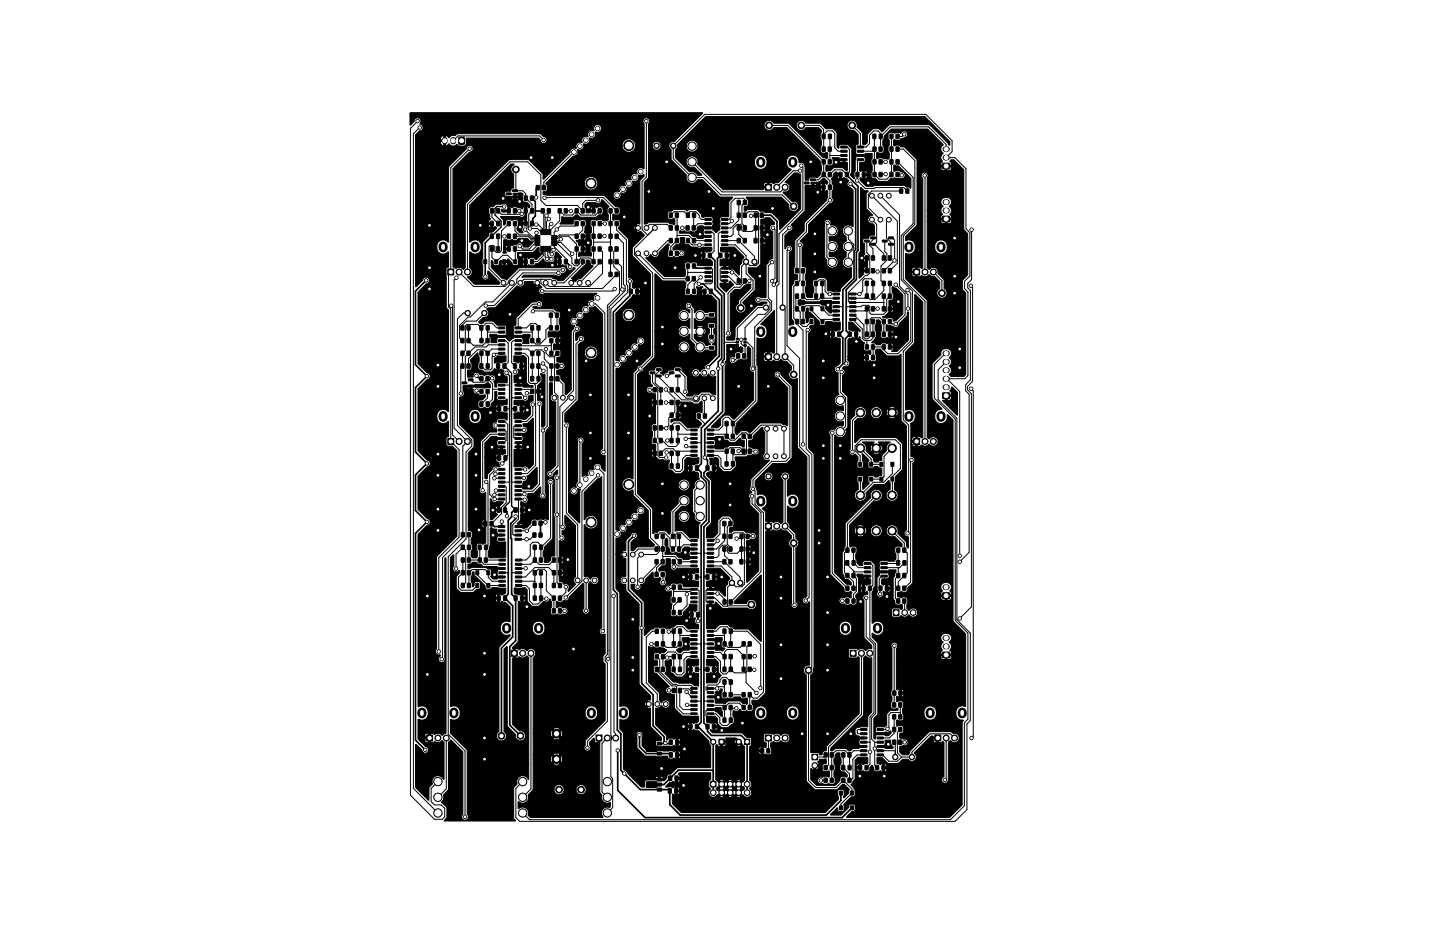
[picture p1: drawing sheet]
<svg xmlns="http://www.w3.org/2000/svg" width="432mm" height="279mm" viewBox="0 0 432 279" stroke-linecap="round" stroke-linejoin="round" font-family="sans-serif">
<g fill="none" stroke="#000" stroke-width="2.7">
<path d="M228.1 48.4v.5M237.7 48.4v.5M132.9 73.8v.5M142.5 73.8v.5M272.6 73.8v.5M282.2 73.8v.5M228.1 99.2v.5M237.7 99.2v.5M132.9 124.6v.5M142.5 124.6v.5M272.6 124.6v.5M282.2 124.6v.5"/>
<path d="M228.1 150v.5M237.7 150v.5M151.9 188.1v.5M161.5 188.1v.5M253.5 188.1v.5M263.1 188.1v.5M126.5 213.5v.5M136.1 213.5v.5M177.3 213.5v.5M186.9 213.5v.5M228.1 213.5v.5M237.7 213.5v.5"/>
<path d="M278.9 213.5v.5M288.5 213.5v.5"/>
</g>
<g fill="#000" stroke="#000" stroke-width=".3">
<path d="M123 33.8h87.6v.2l-8.5 8.4a1.35 1.35 0 0 0-1.5 .9 1.35 1.35 0 0 0 .6 1.6l.1 3 4.5 4.8a1.77 1.77 0 0 0 1 2.1l1.3 .1 1.1-1h1.5l5.1 5.1 3.9 .2-1.2 1.4v4.3l-2.1 .1-.5 .4v3.5l-1.2 .9-.9-.9v-.3h-2.9l.1 .3-.1 1.7h1.6l.1 .4-1.7 .1-.1 .4h-1.7l-.4-.5-.9-.1-1.1-1h-3v-.5l.3-.3 .6 .2 .6-.2 .7 .4h.7l.5-.2 .5 .2h1l.4-.4 .1-.9 .5-.5h1.2l.1 .4h2.9l-.1-2.9-.5-.2-2.6 .1-.4-1-1.6-1.3h-1.9l-.7 .5-.7-.5h-3.2l-.7 .5-1 .2-.3 .5 .2 1.4 .4 .3h.9l.4-.3 .4 .3v1.4l-.3 .3-1.3-.3-.7-.5h-5.4l-.7 .5-.8 .1v-12.5l1.3-1.5v-9.5h1.1l.1 .4a1.31 1.31 0 0 0 2.1 .5 1.31 1.31 0 0 0-.4-2.1 1.31 1.31 0 0 0-1.8 1.2h-1.1v-6.5a1.03 1.03 0 0 0 .1-1.5 1.03 1.03 0 0 0-1.5-.1 1.03 1.03 0 0 0 .1 1.6l-.2 13.4a1.29 1.29 0 0 0-1.7-.1 1.29 1.29 0 0 0-.3 1.7 1.32 1.32 0 0 0-1.5 .2 1.32 1.32 0 0 0-.3 1.5h-.1a1.3 1.3 0 0 0-1.4 .3 1.3 1.3 0 0 0-.2 1.5h-.1a1.3 1.3 0 0 0-1.5 .3 1.3 1.3 0 0 0-.2 1.5 1.2 1.2 0 0 0-1.8 .6 1.2 1.2 0 0 0 1.1 1.6 1.2 1.2 0 0 0 1.2-1.6l-.1-.3 .4 .1a1.32 1.32 0 0 0 1.3-.5 1.32 1.32 0 0 0 .1-1.4h.1a1.3 1.3 0 0 0 1.5-.3 1.3 1.3 0 0 0 .2-1.4h.1a1.3 1.3 0 0 0 1.5-.3 1.3 1.3 0 0 0 .2-1.5l.7 .1 .8-.3 .2 .5-1.3 1.5v12.7l-1.2 .3 .9 1-1 1.1 .7 .2 .8-.2 1.1 1.2-3.5 3.5-.1 2.4 5.4 5.7v24.3l-2.9 2.9-.3 .1a1.05 1.05 0 0 0-.8 1.1l-1.2 1.4v31.4l-1.6-.1a2.01 2.01 0 0 0-1.7 1.8 2.01 2.01 0 0 0 1.4 2l.8 .1 1.1-.3 .2 1.7 4.4 4.5v8.2l1.9 2.1-.5 .5h-4.6l-1.1 1.1-.8 .1-.1-2.5 1-1a1.02 1.02 0 0 0 .9-1.1 1.02 1.02 0 0 0-1-.9 1.02 1.02 0 0 0-1 1l-1.4 1.4v3l-1.2 .2 1 1-1 1.1 1.2 .2v5.3a1.32 1.32 0 0 0-1.7 1.2 1.32 1.32 0 0 0 1.7 1.3l.1 1.9 3.8 3.9v6.4l-.2 .7 .2 .7 .1 16.1 3.4 3.6v1.2l-1.2 .2 1 1-1 1.1 1.2 .3v5.3l3.3 3.5-.1 .7-1.3 .1-.4 .2v1.4l.4 .3 4.4-.2 .7-.3 .5 .3h1l.4-.4v-.5h-.7v.9h-.5v-1.5h1.3l-.1-.5-.7-.4v.9h-.5v-.9h-.3a.55 .55 0 0 1-.9 0h-1l-.6 .6-.3-1.5-2-2.1h8.4l.2 .6 .5 .1v-.9h-.7v.2h-8.4l-.8-.8 9.9 .1v-1l-.6 .3-.1 .6h-9.2l-.3-.3v-4.9a1.74 1.74 0 0 0 1.8-.9 1.27 1.27 0 0 0 2 .5 1.27 1.27 0 0 0-.2-2 1.27 1.27 0 0 0-1.8 .8l-.6-.7-.1-2.3-3.2-3.3v-10.6a1.2 1.2 0 0 0 1.4 .1l.7 .3 1.3-.2 1.2 .3 .8 .5-.8 .8-.7 .1-.5 .2-1.3-.3-.5 .3-.2 1.6 .5 .5 .7 .1 .1 1.2-1.1 .4-.2 1.5 .3 .5 .6 .2 3.9 3.8-.3 .3a1.06 1.06 0 0 0-.7 1.4 1.06 1.06 0 0 0 1.5 .5l1 .4 .1 4.1 2.2 2.1 2.7 .3 2.3-.1v1.5l-.3 .3-1.2 .4-.7-.3v2.4l.8-.3 .5 .3h.8l3.2 3.2v.6l.5 .7v6.6h-9.9l-2 1.9-1 .2-.3 1.1-.9 .8-2.1-.3-3.3 .1-.3 .3-.2 1.7h-.8l-2.5-2.5h9.1l-.1-.4-.8-.2v.6h-.5v-.7l-.8 .2-.1 .5h-6.8l-1.6-1.5a1.12 1.12 0 0 0-1-1l-.3-.4v-10.2h3.8l.3 .7 .1 3.2 2.4 2.4 3.1 .1 .4 .2 3-.2 .3 .6 .5 .2h.8l.5-.3 .5 .3h.8l.6-.4v-.5h-.7v.9h-.5v-1.5l1.3 .1-.2-.7-.5-.3-.1 .9h-.5v-.9l-.7 .3-.5-.3-2.7 .1-.5-.2-4.3 .1-1.6-1.6v-2.5a1.02 1.02 0 0 0-.3-1.7 1.02 1.02 0 0 0-1.5 1h-3.8v-.7l-1-1v-2.8l.3-.1a1.87 1.87 0 0 0 2.6-1.6l-.1-1.2-.4-.7-1.2-.6-1.2 .2v-.7h7.4l.2 .6 .7-.6-.7-.7-.2 .7h-7.4v-33.1l-.2-.5-1-1.1v-10.2h1.3l.2 .7 .6-.7-.6-.6-.2 .6h-1.3l.1-4.9a1.25 1.25 0 0 0 1.3-.5 1.25 1.25 0 0 0 0-1.4h.1a1.3 1.3 0 0 0 1.5-.3 1.3 1.3 0 0 0 .2-1.5h.1a1.3 1.3 0 0 0 1.5-.3 1.3 1.3 0 0 0 .2-1.4h.3a1.3 1.3 0 0 0 1.3-.4 1.3 1.3 0 0 0 .2-1.4l.3 .1a1.2 1.2 0 0 0 1.5-1.2 1.2 1.2 0 0 0-1.5-1.1 1.2 1.2 0 0 0-.7 1.8l-.2 .1a1.3 1.3 0 0 0-1.5 .3 1.3 1.3 0 0 0-.2 1.4 1.32 1.32 0 0 0-1.5 .3 1.32 1.32 0 0 0-.2 1.5h-.1a1.3 1.3 0 0 0-1.5 .3 1.3 1.3 0 0 0-.2 1.5l-1-.3 .1-48.3a1.34 1.34 0 0 0 1.4-1.9l.2 .1a1.3 1.3 0 0 0 1.4-.5 1.3 1.3 0 0 0 .1-1.4l.3 .1a1.3 1.3 0 0 0 1.4-.4 1.3 1.3 0 0 0 .1-1.4h.3a1.25 1.25 0 0 0 1.3-.4 1.25 1.25 0 0 0 .1-1.4l.4 .1a1.21 1.21 0 0 0 1.4-1.3 1.21 1.21 0 0 0-1.6-1 1.21 1.21 0 0 0-.5 1.8l-.2 .1a1.25 1.25 0 0 0-1.4 .2 1.25 1.25 0 0 0-.2 1.5h-.1a1.25 1.25 0 0 0-1.5 .3 1.25 1.25 0 0 0-.2 1.5h-.1a1.25 1.25 0 0 0-1.5 .3 1.25 1.25 0 0 0-.1 1.4l-1.1-.2v-13.6h1.8l.5 1.3 1.1 .7a2.01 2.01 0 0 0 2.5-1.9l-.2-.9-.5-.6-.7-.5-.9-.1a2 2 0 0 0-1.8 2h-1.8v-.5l4.7-4.7 .3-.6 .4-.3 .6 .3h.8l.6-.6v-.4h-.8v1h-.5v-1.5h1.3v-.4l-.3-.4-.5-.2v1h-.5v-1l-.7 .4-.5-.3v-1.2a1.02 1.02 0 0 0 .1-1.2 1.02 1.02 0 0 0-1.1-.5l-.1-11.5-2.9-3.1v-.4h4.5l.2 .7 .6-.7-.6-.6-.2 .6h-4.5l.3-.7v-1.4l-.7-.4-1.3 .2-.2-.2v-1.4l.3-.3 .5 .3h.8l.5-.3 .1-1.4-.2-.5-1.1-.2-3.6-3.4h-17l-1.2-.4 .1-.7 .8-.1 .4-.5v-1.2l-.4-.8h11.5l.5 1.3 1.1 .7a2.02 2.02 0 0 0 2.4-1.4v-.8a2.01 2.01 0 0 0-2.1-1.8 2.01 2.01 0 0 0-1.9 2h-11.5l8.2-8.1a1.32 1.32 0 0 0 1.3-1.9h.3a1.19 1.19 0 0 0 1.6-1.3h11.4l.5 1.3 1.1 .7a2.02 2.02 0 0 0 2.4-1.4v-.8l-.4-1-.9-.7-.9-.1a2 2 0 0 0-1.8 2h-11.5a.31 .31 0 0 1 0-.5 .31 .31 0 0 1 .5 .1 1.34 1.34 0 0 0 1.3-1.9h.1a1.31 1.31 0 0 0 1.4-.3 1.31 1.31 0 0 0 .2-1.4h.3a1.2 1.2 0 0 0 1.6-1.1 1.2 1.2 0 0 0-1.6-1.2 1.2 1.2 0 0 0-.7 1.8v.1a1.32 1.32 0 0 0-1.6 .3 1.32 1.32 0 0 0-.2 1.5 1.32 1.32 0 0 0-1.5 .3 1.32 1.32 0 0 0-.3 1.5h-.1a1.3 1.3 0 0 0-1.4 .3 1.3 1.3 0 0 0-.2 1.4 1.27 1.27 0 0 0-1.4 .1 1.27 1.27 0 0 0-.5 1.3l-7.9 7.8-.3-1.7-4.1-4.1h-6l-12.9 12.9-.2 .4v19l-.5 .6-.4-.3a1.41 1.41 0 0 0-1.7-.2l-.3 .2-.8-.5v-29.4l5-5a1.02 1.02 0 0 0 1-1.1 1.02 1.02 0 0 0-1.1-1 1.02 1.02 0 0 0-.9 1.2l-5.3 5.4v22.4l-.4-.2a1.87 1.87 0 0 0-2-.2 1.87 1.87 0 0 0-1.1 1.6l.2 1.4a1.96 1.96 0 0 0 3.2 .4l.1 4.5-.6 .3-.1 .3v11.5l.7 .9v30.4l-.4-.3a1.87 1.87 0 0 0-2-.2 1.87 1.87 0 0 0-1.1 1.6l.2 1.4a2.04 2.04 0 0 0 3.3 .4v4.5l-.7 .5v2.1l.4 .3 1.5 .1 1.3 1.4v25.5l-6.1 6.3v27.6a1.1 1.1 0 0 0-.1 1.4 1.1 1.1 0 0 0 1.3 .4l-.6 .8a1.02 1.02 0 0 0 1 1.4 1.02 1.02 0 0 0 .9-1.5v-29.6l.2-.3 .2 .1v52.4l-1.2 .8-.5-.4a1.43 1.43 0 0 0-1.7 .1l-.6-.4h-.7v2.8h.7l.5-.3 .6 .3a1.58 1.58 0 0 0 1.7-.6l.6 .6v10.9l-.3 .1a1.8 1.8 0 0 0-2.4-.9 1.8 1.8 0 0 0-.9 2.4l-1 1.1v3.7l-4-3.9v-12.8l1.9 1.7a1.02 1.02 0 0 0 1.1 .9 1.02 1.02 0 0 0 .9-1.1 1.02 1.02 0 0 0-1-.9l-1.5-1.6h1.4l.3 .4 .8 .1 .1-1.2h-1.2v.7h-1.4l-.7-.7v-.5h3.3v-1.1l-1 .1-.2 1h-2.1v-5.3l.6 .1a1.86 1.86 0 0 0 2.5-1.7l-.1-1.2-.6-.8-1-.5-1.4 .2v-51.5l2.8-2.8a1.03 1.03 0 0 0 .9-1.1 1.03 1.03 0 0 0-.9-1l-2.8-2.7v-10l2.8-2.8a1.03 1.03 0 0 0 .9-1 1.03 1.03 0 0 0-.9-1l-2.8-2.7v-18.6l2.8-2.8a1.03 1.03 0 0 0 .9-1.1 1.03 1.03 0 0 0-.9-1l-2.8-2.7v-21.4l2.6-2.5a1.02 1.02 0 0 0 .9-1.1 1.02 1.02 0 0 0-1.1-1 1.02 1.02 0 0 0-1 1l-2.1 1.9v-43.4h7.4a1.32 1.32 0 0 0 1.1 1.2l.9-.1 .6-.5 .6 .5a1.52 1.52 0 0 0 1.8-.3l.7 .5 1.8-.2 .3-.4 .1-1.8h21.6l.5 .5a1.03 1.03 0 0 0 1.1 1.1 1.03 1.03 0 0 0 1-1.2 1.03 1.03 0 0 0-1.2-.9l-1.1-.8h-24.5l-.9 .6a1.57 1.57 0 0 0-1.8 .6l-1-.7v3.1h-.5v-1.3l-8.5 .1v-.6h8.5v-1.3a1.36 1.36 0 0 0-1.1 1.3h-7.4v-1.5l1.2-1.2a1.09 1.09 0 0 0 1.1-1 1.09 1.09 0 0 0-1-1.1 1.03 1.03 0 0 0-.3-1.7 1.03 1.03 0 0 0-1.4 1l-1.2 1zM203.2 43.3l8.4-8.3 65.7-.1 7.5 7.5v1h-.4l-.2-.5-5.3-5.4-.4-.1h-11.6l-2.4 2.1-1-.9h-1.7l-1.6 1.6-.1 2.5-.8 .7-.6-.3-.1-3.3-1.6-1.7a1.54 1.54 0 0 0-1.4-2 1.54 1.54 0 0 0-1.6 1.8 1.54 1.54 0 0 0 2.1 1.2l1.2 1.3v2.7l-.5 .3-.3 .4 .2 .9-.2 1.7h3v-.4l2 .1v1.3l-.3 .6v1.1l.3 .6v1.5l-.3 .6 .2 1.4 .4 .3 .7 .1 1.1 .8h2.5l1-.9 1.1-.2 .5 .2h1a1.08 1.08 0 0 0 1.7-.8 1.08 1.08 0 0 0-1.3-1.2l-.7-.4-1.3 .3-.1-1.8 .3-.2 1.1 .3 3.7 3.7v3l-.6-.3-.7-.1-.8-.4h-8.5l-.7 .3-2.1-.1-1.6-1.6-.3-.7 .3-.3 .5 .3 1.1-.1 .3-.8h-.7v.9h-.5v-1.4h1.2v-.6l-.7-.4v1h-.5v-1l-.7 .3-.3-.3v-2.4h1.1l.4-.3 .2-1.5h-3l.2 .3-.2 .8v3.1l-.4 .6 .2 1.6-.2 .3-1.2-1.2 .5-.9v-6.7l-.2-.4-1.3-1.1h-1.8l-.5 .4-.1 .7-.5-.3v-4.2l-1.1-1.2-2.3-.1-1.7-1.6-4.3-.1a1.53 1.53 0 0 0-2.3-.3 1.53 1.53 0 0 0 .1 2.3 1.53 1.53 0 0 0 2.3-.6h3.7l.9 .7-.4 2.4 .4 .7v1.4l-.3 .6v1.2l.6 .6h.8l.5-.3 .3 .2v1.5l-.2 .3-1.2-.3-10.2-10.2-4.6-.2a1.54 1.54 0 0 0-2.4-.4 1.54 1.54 0 0 0 .2 2.4 1.54 1.54 0 0 0 2.3-.6h3.9l9.9 9.9 .1 .9 .3 .6v1.5l-.3 .5v.7l-.9 .9-2-.2-.5 .3-.2 .6h-.9l-.2-4.3a1.03 1.03 0 0 0-1.6-.9l-.1-.7a1.87 1.87 0 0 0-2-1.6 1.87 1.87 0 0 0-1.8 1.8l.2 1.4 1.2 1.2-3.8 3.8-.8 .1-.7 .3-.5-.4h-.7v1.6l-1.7 .1-.1 .5h-12.1l-1-1h14.3l.1-1.1-1 .1-.2 1h-13.2l-6.6-6.7v-.2h17l.5 1.1a1.88 1.88 0 0 0 2 .6 1.88 1.88 0 0 0 1.3-1.6l-.2-1.5a1.87 1.87 0 0 0-2-1.1 1.87 1.87 0 0 0-1.6 1.8v.7l-17-.1a1.78 1.78 0 0 0-1.8-2.1 1.78 1.78 0 0 0-1.6 2.2 1.78 1.78 0 0 0 2.5 1.2l2.1 2.2-1.3 .1a1.9 1.9 0 0 0-2.3-1l-4.2-4.2-.1-2.4 .7-1.1h2.6a1.76 1.76 0 0 0 1.8 1.8l1.2-.5 .5-1.3a1.76 1.76 0 0 0-1.7-1.7 1.76 1.76 0 0 0-1.8 1.7h-2.6zM267.2 38.7h11l4.6 4.6-.2 .3a1.55 1.55 0 0 0 .2 2.5l-.5 .4a1.52 1.52 0 0 0 .3 1.9l-.4 .4-.1 .7h3.2v-.7l-.5-.5 .4-.4h.9l2.9 3v17.8l1.2 1.4v12.3l-1.6 1.9v2.4l1 1.2v24.4l-.6 .6h-3.8l-.6-.6 .4-.4a1.47 1.47 0 0 0-.4-2.2l.2-.2a1.56 1.56 0 0 0-.1-2.4 1.38 1.38 0 0 0 .6-1.5 1.38 1.38 0 0 0-1.3-1.1l-1 .1a1.38 1.38 0 0 0-.9 1.3v.5l-2.6 2.7v10.2l.2 .5 2.7 2.7-.1 .2a1.86 1.86 0 0 0-2 1.8l.2 1.4a1.87 1.87 0 0 0 2 1 1.87 1.87 0 0 0 1.5-1.7l.2-.9 1.6 1.6v60.2l3.8 4v21.6h-1.7a1.87 1.87 0 0 0-1.2 1.6l-.1 .8a2 2 0 0 0 2.3 1.8l-.4 .7v24.6l-3.7 3.8h-30.9l1.5-1.7 1-.3v-1.5l-.4-.4-1.4 .1-.1 .9-2.3 2.2h-3.2l2-2.1 .5 1h1.5v-2.1l2.2-2.2 .8-.1 .4-.2v-1.6l-.4-.8-.8-1 .4-.3 .2-.7 .6-.7v-2.9h.5l.3 .6 .5 .2v-1h-.8v.2h-.5v-.7h1.3v-1l-.6 .3-.2 .7h-.5v-2l.9-.9 2.9 .2v1.7h-.8l-.5 .3-.7-.3v2.5l.7-.4 .5 .3h1l.4-.4 .1-.9 .7-.6 .4 .7 .1 .8 .3 .4h1l.6-.3 .6 .4 1-.2 .3-.8h-.7v.9h-.5v-1.4h1.2l-.1-.7-.6-.3v1h-.5v-1l-.8 .3-.9-.3v-1.8h1.5l2 1.8h2.8l1.4-1.3 1.7 .1a1.34 1.34 0 0 0 2 .1 1.34 1.34 0 0 0-.3-2.1l3.6-3.5h2.1l.3 .4h.9l-.1-1.1h-1.1v.7h-2.1l1.5-1.5h.6v.3h1.6l.1 1.7 .7-.1 .5-.3 .4 .3-.1 10.2a1.04 1.04 0 0 0-.6 1.4 1.04 1.04 0 0 0 1.3 .6 1.04 1.04 0 0 0 .7-1.3v-10.9l.7-.5a1.43 1.43 0 0 0 2.5-.5 1.43 1.43 0 0 0-1.9-1.8l-.7-.5-6.3 .1-5.8 5.7-.1 .7-.5 .5h-1.7l-.8-.9v-1.6l1.3-.3a1.04 1.04 0 0 0 1.2-1.1 1.04 1.04 0 0 0-1.5-.8l-1-.4v-1.2l.7-.2 .4-.3v-1.6l-.6-.4-1.3 .2-.2-1.7 .2-.2 .6 .3 1.1-.2 .3-.5-.1-1.3h6.2a1.87 1.87 0 0 0 1.8 1.8 1.87 1.87 0 0 0 1.9-1.8l-.1-1.2-.4-.7-.9-.5h-1.1a1.88 1.88 0 0 0-1.2 1.6v.8h-6.2l-.3-.4v-1.2l.4-.6-.1-1.3-.5-.5h-.9l-.4 .3-.3-.2v-1.2l.2-.3 1.3 .3 .7-.5v-.5h-.7v1h-.6v-1.5h1.3v-.2l-.3-.6-.4-.1v.9h-.6v-.9l-.6 .2-.3-.2v-9.6h13.3l.2 .4 .4 .3h1.9l.6-.3 .1-.8h-1.3v1.1h-.5v-1.1h-1.4v.4h-13.3v-2.6l.4-.7h12.9l.5 1.3-.4 .4-.1 .7h3.2v-.7l-.5-.5 .2-.2a1.58 1.58 0 0 0-.3-2.2v-.1a1.38 1.38 0 0 0 .6-1.5 1.38 1.38 0 0 0-1.3-1l-1.2 .2a1.52 1.52 0 0 0 0 2.5l-.5 .5-.2 .6h-12.9a1.02 1.02 0 0 0-1.3-1.1 1.02 1.02 0 0 0-.4 1.7v12.3l-.3 .7 .3 2.9-.4 .5v1.1l.2 .5 .4 .2h.8l.6-.2 .2 .5-2.3 .2-1 .9-.2 3.6-.6 .5-2.2-.1-.5 .4v1.4h2.9l.1-.3a1.43 1.43 0 0 0 1.6-.3l.2 .6-.9 .9h-1v-.4h-2.9l.1 .4-.1 .9-.5-.2v-5.8l1.2-1.5v-20.9l-.1-.5-1.6-1.6v-1.1l.2-.1a1.87 1.87 0 0 0 2 .6 1.87 1.87 0 0 0 1.3-1.7v-.9a1.94 1.94 0 0 0-1.4-1.5 1.94 1.94 0 0 0-2 .6l-.1-8.9h1.4a1.05 1.05 0 0 0 1.4 1 1.05 1.05 0 0 0 .5-1.6l.2-.1 .5 .3h.8l.6-.6v-.4h-.7v1h-.5v-1.5h1.2v-.5l-.7-.5v1h-.5v-1l-.8 .4-.6-.5v-1.2l.2-.2 1.5-.1 .5-.2 .1-1.6h-3l.2 .4-.2 .5-.6 .8 .1 4-.2 .6h-1.4l.4-1.7 .5-.8v-6.1l-1.3-1.3-2 .1-.4 .3-.1 1h-.9l-.7-.6v-.8l-.4-.6v-1.4l.3-.6v-1.3l-.6-.5h-.8l-.5 .3-.2-.2v-3.2h2.2a1.73 1.73 0 0 0 2.1-.1l-1.1-1-1 1.1h-2.2v-1.5h1.4l.4 1.1 1-1.1h.8l1 1.1 .4-1.1h1.2l.1 .8 .5 .6 1 .4 .7-.1a1.78 1.78 0 0 0 1.2-1.6v-.1a1.78 1.78 0 0 0-1.7-1.8 1.78 1.78 0 0 0-1.8 1.8h-1.2l-.4-1-1 1h-.8l-1-1-.4 1h-1.4v-1.4h2.2l1 1.1 1.1-1.1a1.71 1.71 0 0 0-2.1 0h-2.2v-.3l7.2-7.2 1.3-.1a1.78 1.78 0 0 0 1.2-1.5v-.1a1.78 1.78 0 0 0-1.6-1.8h-.2a1.8 1.8 0 0 0-1.6 2.5l-7.6 7.7-.1 6.9-.3 .5v.7l-.5 .7v6.1l.5 .7 .1 1 .5 .3h.7l.9 .9-.3 .7-1.1-.2-3.7-3.7v-36.1h4.4a1.11 1.11 0 0 0 .7 1 1.11 1.11 0 0 0 1.2-.2l.8 .8v1l-.3 .5v1.4l.2 .3 1.3 .1 .4-.4v-1.4l-.3-.4-.2-1.9 .3-.2 1.9 1.9-.3 .6 .1 1.7 1.4 .1 .5-.4h.9l.4 .3 .8 .2v2.1l-.8 .1-.4 .4h-.9l-.6-.5-1.3 .2-.1 1.6 .4 .6-1.9 1.8-.1-2 .2-.4-.1-1.5-.4-.3-1.3 .2-.1 1.6 .4 .5-.1 2a1.78 1.78 0 0 0-.6 2.8 1.78 1.78 0 0 0 2.3 .3l.7-.8v-1.4l2.5-2.5h3l1.3-1.1 .4 .7v2a1.78 1.78 0 0 0-.7 2.8 1.78 1.78 0 0 0 2.3 .3l.6-.6 .2-.8a1.98 1.98 0 0 0-1.1-1.7v-2l.3-.5v-1.4l2.2-2.4-.1-7.5-1.7-1.7-.4-.1h-10.3l-1.8 1.5-.1-6.3 1-1h.3a1.79 1.79 0 0 0 2.2-1.7h1.2l.4 1.2 .9 .5 .8 .1 .7-.4h2.7a1.72 1.72 0 0 0 2.1 0l-1.1-1-1 1h-2.7l.5-.6 .2-.8h1.2l.4 1.1 1-1.1h.8l1 1.1a1.73 1.73 0 0 0 0-2.2l-1 1.1h-.8l-1-1.1-.4 1.1h-1.2l-.1-.8-.6-.6h2.7l1 1 1.1-1a1.71 1.71 0 0 0-2.1 0h-2.7l-.9-.4a1.78 1.78 0 0 0-1.9 1.8h-1.2l-.5-1.2-1.1-.6a1.87 1.87 0 0 0-1.9 2.6l-1.3 1.5v8.6l-.4 .8h-4.4v-4.8l.3-.2 .5 .5 .8 .3 1.2-.4 .6-.8v-1.3l.6-.8v-8.8l-1.6-1.8 .1-4.9a1.07 1.07 0 0 0 .7-1 1.07 1.07 0 0 0-.8-1l.6-.6a1.06 1.06 0 0 0 1.4-.3 1.06 1.06 0 0 0-.3-1.5v-.3h4.6l.3 .6 .5 .1-.1-1h-.7v.3h-4.6v-.8h5.4l-.1-.9-.5 .2-.2 .7h-4.6v-5.1l.4-.4h.5l.5-.3 .8 .3v-2.4l-.8 .3-1.2-.5 .1-2.3 1 .1 2.3 2.3-.1 .6-.8-.5v2.4l.9-.4 .1 .8 1.2 1-.3 .7 .2 1.4 .4 .3h.9l.4-.3 .3 .2 .1 .9-.2 .2-.8-.2v2.4l.6-.3 .7 .3h.7l.5-.3 .1-1.4-.3-.6v-.9l.3-.5h1.2l2 2h3.3l.7-.5 .2 .1v19.6l1.6 1.8v31.2a1.14 1.14 0 0 0-.6 1.3 1.14 1.14 0 0 0 1.2 .8l-.2 3.3-.4-.5-.1-1.3-2.5-2.6 .1-.7a1.78 1.78 0 0 0-2.2-1.8 1.78 1.78 0 0 0-1.1 2.7l1.1 .8 1.2-.1 2.2 2.2v.8l-.2 .2-.5-.3h-.9l-.5 .5-.1 1.2 .3 .7v1.5l-.4 .6-4-.1-.4 .3-.2 2.8h3v-.4l2.1 .1-.4 1.8-.5 .6v6.1l.5 .7v.7l.3 .4 1.1 .2 .5-.3 .4 .2v1.1l-.4 .3-.5-.4h-2.1l-.2 .4v1.9l.4 .4h1.9l.5-.5 .5 .4a1.62 1.62 0 0 0 1.9-.6 1.39 1.39 0 0 0 2.2 .3 1.39 1.39 0 0 0-.2-2.2 1.39 1.39 0 0 0-2.1 .6l-.6-.6v-1.1l.3-.6-.2-1.5h10.1l.1 .4 .5 .3h1.9l.5-.3 .2-.8h-1.3v1.1h-.6v-1.1h-1.3v.4h-10.1l-.4-.2h-.7l-.7 .2-1-.3v-1.3l1-.3 .6 .3 1-.1 .3-.4 .1-.8 .3-.3h9.6l.5 1.2-.4 .4-.1 .7h3.2l-.1-.7-.4-.5 .2-.2a1.38 1.38 0 0 0 .2-1.4 1.38 1.38 0 0 0-1.2-.9l-1.4 .3-.5 1.1h-9.6l1.2-1.5v-35.6a1.14 1.14 0 0 0 .6-1.3 1.14 1.14 0 0 0-1.2-.8v-3.5h.4l.4 .4h.7v-1.1h-1.1v.7h-.4v-1.2h1.5v-1.1l-1 .1-.1 1h-.4v-5.2a1.87 1.87 0 0 0 1.3-1.7v-1.2l-.6-.8-1-.5-1.3 .1v-17.2l2.8-3 .1-14.3 2.3 2.3v40.4l-.3 .3-.5-.4h-.8v2.8h.8l.4-.3 .7 .3a1.4 1.4 0 0 0 1.5-.5h.2a1.42 1.42 0 0 0 2.1 .2 1.42 1.42 0 0 0 0-2.2 1.42 1.42 0 0 0-2.1 .4l-.7-.6v-40.8l-6.5-6.7v-1h2l.4 .5 2-.1 .4-.3 .7 .3a1.4 1.4 0 0 0 1.5-.5h.2a1.41 1.41 0 0 0 1.5 .5l1.6 1.5v2l-.2 .3a1.53 1.53 0 0 0-.1 2.3 1.53 1.53 0 0 0 2.3-.3 1.53 1.53 0 0 0-.7-2.3v-2.5l-1.8-1.9-.1-.9-.4-.6a1.42 1.42 0 0 0-2 .1l-.3 .1-.5-.5v-5.8h2.3l.2 .7a1.87 1.87 0 0 0 2 1 1.87 1.87 0 0 0 1.5-1.7v-1.2l-.6-.9a1.87 1.87 0 0 0-2-.2 1.87 1.87 0 0 0-1.1 1.6v.7h-2.3v-8.1h4.1l.2 .4 .4 .3h1.9l.6-.3 .1-.8h-1.3v1.1h-.5v-1.1h-1.4v.4h-4.1v-3.2h4.1l.5 1.2-.4 .4-.1 .7h3.2v-.7l-.5-.5a1.62 1.62 0 0 0-.1-2.4v-.1a1.38 1.38 0 0 0 .6-1.5 1.38 1.38 0 0 0-1.3-1h-.7a1.43 1.43 0 0 0-1.2 1.2 1.43 1.43 0 0 0 .7 1.5l-.5 .5-.2 .7h-4.1v-9.8a1.03 1.03 0 0 0-.1-1.5 1.03 1.03 0 0 0-1.5 .3 1.03 1.03 0 0 0 .3 1.4v26.7l-.3 .3-.5-.4h-.8v2.8h-.5v-1.1h-1.1v.7h-2v-1.2h3.1v-1.2l-1 .2-.1 1h-2v-5.2l.3-.1a1.87 1.87 0 0 0 2.6-1.6v-1.2l-.6-.9a1.87 1.87 0 0 0-2.1-.2l-.2-.1v-1l3.5-3.7v-16.8h7.1l.2 .4 .4 .2 1.9 .1 .6-.3 .1-.8-1.3-.1v1.1h-.5v-1.1h-1.4v.5h-7.1l-.1-2.7-3.5-3.5-1.2-.3-.6-.5h-.9l-.4 .3-.3-.2 .1-1.7 1.5 .2 .5-.5 1-.3a1.03 1.03 0 0 0 1-1 1.03 1.03 0 0 0-.8-1.1 1.03 1.03 0 0 0-1.2 .8l-.7-.3h-.7l-.4 .3-1.3-.3-.6 .3-.1 1.4 .4 .7v1.4l-.4 .6v1.1l.4 .7-.1 1.5-.3 .4-.7-.3-.6 .1-.6-.3-1.3 .3-.2-.3v-1.5l.2-.2 .5 .3h.9l.6-.6v-1.2l-.4-.6v-1.4l.4-.6v-.7zM137.6 41.2h1.6v2h-1.6zM151.9 57.9l1.3-.1 .1 .5-1.4 .1zM143 59.3h10.2l.6 .6 1.6-.2 .3-.4h-1v.6h-.5v-.6h-11.2l10.1-10.1h1l-.1 .3a1.58 1.58 0 0 0 0 2.7v4.1l-.7 .3-.2 .7-1.5 .2-.3 .9 .6 .5 3.8-.1-.6-.5h-.4v.5h-.5v-.5l-.3-.1-.1-.2 2.7-.1 .4 .4-.3 .6 .2 1.4 .5 .3h.7l.8 .9 .1 .5-.3 .3-.7-.3v5.2l-1.3 .1 .2 .8a1.14 1.14 0 0 0 .1 1.6l-1 .1-.8-.8-.1-.8 .4-.6v-.9l2 .1v-1l-.6 .3-.2 .6h-1.2l-.1-.6-.5-.3h-.8l-.5 .3-.5-.3h-.8l-.5 .3-.2 1-.4 .4-.1-1.4-.9-1.1 5.7-.1a1.04 1.04 0 0 0 1.3 0 1.04 1.04 0 0 0 .3-1.2v-1.7l-.5 .1-.3 .5-1.8-.6h-.8l-.5 .3-.6-.3-.1 1.4-2.1 .2-.3-.3v-.6l1.9 .2-.1-.9a1.08 1.08 0 0 0-.6-1 1.08 1.08 0 0 0-1.2 .2h-1.6l-.9 .8-1 .1-.4 .5v1.2l.3 .5 .3 1.4-.6 .5v.6h1.2v1.4l.8-.3 .4 .4-1.2 1.3-1.1 .3-.2 .9-1.6 1.8-.1 4.8-.2 .4 .2 4.6a1.02 1.02 0 0 0 .2 1.3 1.02 1.02 0 0 0 1.4-.1 1.02 1.02 0 0 0 0-1.4l.1-1 3.3 3.3v.7h-7.4l-2.1-2 .3-.3a1.43 1.43 0 0 0 1.1-1.2 1.43 1.43 0 0 0-.8-1.4v-4.8l.5 .2a1.87 1.87 0 0 0 1.9 .3 1.87 1.87 0 0 0 1.1-1.6v-1.2l-.4-.7a1.98 1.98 0 0 0-3 .1l-.1-5.1h5.7l.2 .6 .5 .1v-.9h-.7v.2h-5.7v-5.9zM153.7 56.9h1.4l.1 .5-1.4 .1zM153.7 58.8h1.4l.1 .5-1.4 .1zM157.2 58.8l1 .1-.2 1.2-.8-.2zM159.1 58.8l.9 .1-.1 1.2-.9-.2zM160.8 55.6l.9 .1-.1 1.2-.9-.1zM162.6 55.6l1 .1-.2 1.2-.8-.1z"/>
<path d="M168.5 65l3.3 .1 .9-.7h.4l1 .7h4.6l.9-.7 .8-.1 .4-.5-.1-1.5-.5-.3h-.8a.74 .74 0 0 1-1.1 0l-.1 1.4-1.2 .1-.2 .3-1-.1v-.8h1.9v-.9l-.6 .3-.1 .6h-1.2l-.4-.9v-.8l.5-.5h2.6a1.14 1.14 0 0 0 1.3 .3 1.14 1.14 0 0 0 .7-1.1l2.1 2-.5 .8v1.1l.3 .6v1.4l-.4 .5-.6-.3-.6 .2-.6-.4h-.8l-.5 .3-1.2-.3-.6 .4-.1 1.3 .3 .7v1.4l-.3 .6v1.1l.3 .7v1.5l-.3 .5v1.1l.3 .7v1l-3.8 .1v-1.1l.2-.2 1.3 .2 .6-.2 .2-.7h-.8v.9h-.5v-1.4h1.2v-.4l-.2-.4-.5-.2v1h-.5v-1l-.8 .3-.3-.8-.6-.7 1-.4 .5 .2h.8l.6-.4 .1-.5h-.8v.9h-.5v-1.4h1.3l-.1-.6-.5-.4 .2-1.5 .3-.5-.1-1.5-.6-.3h-.7l-.4 .3-.6-.3h-.8l-.5 .4-.2 1h-3.8l-.1-.2 .5-.6zM229.5 55.2h1.8v1.8h-1.8zM223.8 59.1h10.4l2.4 2.3a1.53 1.53 0 0 0 1.4 1.9 1.53 1.53 0 0 0 1.5-1.8 1.53 1.53 0 0 0-2.1-1.1l-2.5-2.6a.53 .53 0 0 1 .8-.3 1.46 1.46 0 0 0 1.1-1.5 1.46 1.46 0 0 0-1.4-1.3l2.8-2.9h.9l1 .5v10.3l-6.2 6.2-.2-2.8-2.1-2.1-2.1-.1-.5-.4-1.1-.1-.8-.5h-2.8l-.7 .5h-.4v-1.3l.7-.2 .5-.5v-1.2zM241.2 54.6h1.3l.1 .5-1.4 .1zM243.1 53.7l1.3-.1 .1 .5-1.4 .1zM243.1 55.6l1.3-.1 .1 .5-1.4 .1zM246.5 40.2l.9 .1-.1 1.3-.8-.1zM246.6 44.1l.9 .1-.2 1.2-.8-.2zM241.4 55.7l3.6-.1-.6-.6h-.4v.5h-.5v-.5h-.3v-.2l2.4-.2 1.1-1h.6l.9 .9v.5l-.3 .2-.7-.3v2.4l.7-.3 .3 .3v1.9l-.4 .9-6.5 6.6-.2 2.5-2.7 2.9-.1 7.9-.3 .5v1.2l.3 .5 .9 .2v1.2l-1.1 .4-.2 1.1-.5 .7v9.7l.6 .8v.9l-1.2 .3-.1-21.9a1.05 1.05 0 0 0 .9-1.1 1.05 1.05 0 0 0-1.1-1 1.05 1.05 0 0 0-1 1.1l-.2-.1v-3.8l1.4-1.4a1.11 1.11 0 0 0 1-.8 1.11 1.11 0 0 0-.4-1.2l4.1-4.2v-6.4h4.5l.3 .5 .5 .2v-1h-.8v.3h-4.5v-.6h1.1l.6 .5h1.5l.4-.5h-1v.5h-.5v-.5h-2.1v-.2h5.3v-1l-.6 .3-.2 .7zM246.5 55.5l.9 .1-.1 1.2-.8-.1zM246.6 47.9l.9 .1-.2 1.2-.8-.1zM246.6 51.7l.9 .1-.2 1.2-.8-.1z"/>
<path d="M248.4 44.1l.9 .1-.1 1.2-.9-.2zM248.4 40.2l.9 .1-.1 1.3-.8-.1zM248.4 47.9l.9 .1-.1 1.2-.9-.1zM248.4 51.7l.9 .1-.1 1.2-.9-.1zM248.4 55.5l.9 .1-.1 1.2-.8-.1zM249.9 52.2l.6-.6h.5v.5h1.2l.1 1.5 .7-.4 .9 .4 .6 .6-.4 .5a1.04 1.04 0 0 0 .9 1.5l.8 .9v10.8l-.5-.2a1.8 1.8 0 0 0-2.5 .8 1.8 1.8 0 0 0 .9 2.4l.1 1.4a1.82 1.82 0 0 0-1.2 1.7 1.82 1.82 0 0 0 1.3 1.7l-.2 1.2a1.87 1.87 0 0 0-.9 2.5 1.87 1.87 0 0 0 2.5 .9v2.9l-3.2 3.2-.2 1-3.6-.2-.2-.3-.2-3.1-.6-.5-1.7-.1-.7 .5-.8 .1-.4 .4v1.3l.3 .7v1.4l-.3 .6v.9h-1.6l-.6-1.5v-1.5l.3-.6v-1.1l-.3-.6v-1.5l.3-.5v-1.3l-.4-.5-.9-.2v-5.6a1.04 1.04 0 0 0 .3-1.1 1.04 1.04 0 0 0-.8-.7l2.4-2.6 .1-2.4 .5-.6h4.1l.2 10.3 .6 1a1.76 1.76 0 0 0 1.2 2.2h.8l.7-.3 .5-.5 .2-.9a1.79 1.79 0 0 0-2.4-1.6l-.3-.3v-1.2l1 .2 .8-.2 .7-.7 .2-.9a1.84 1.84 0 0 0-2.6-1.6l-.1-1.5 1 .2 .8-.2 .7-.7 .2-.9a1.79 1.79 0 0 0-2.2-1.7v-.3a1.01 1.01 0 0 0-.7-1.4 1.01 1.01 0 0 0-1.3 1h-4.1l5.8-5.8a1.04 1.04 0 0 0 1-.7 1.04 1.04 0 0 0-.3-1.1v-1.9l.4-.5v-1.2l-.4-.6-.2-1.4 .5-.8h1.2l.3 .6 .5 .1v-.9h-.8v.2h-1.2zM249.6 47.3h1.9l.1 .3h1.6l.1 1.1 .8 .1v2.2l-.5 .1-1-.8h-2.5l-1 .8-1.3 .3-.1-1.8 .2-.2 .6 .3 1.1-.1 .2-.5v-1h1.8l.4 .5 .8 .1v-.6h-3zM251.6 51.7l.9 .1-.1 1.2-.8-.1zM252.1 47.6h1.8l.1 .5-1.8 .1zM252.1 46.4l1.8-.1 .1 .5-1.8 .1zM252.1 45.1h1.8l.1 .4-1.8 .1zM252.1 43.8h1.8l.1 .5-1.8 .1z"/>
<path d="M253.5 51.7l.9 .1-.1 1.2-.8-.1zM256.7 51.7l.9 .1-.1 1.2-.9-.1zM258.1 56.3l1.1 .8 1.1 .1-.6 .9v4.3l1.9 2.2a1.25 1.25 0 0 0-1.4 1.3 1.25 1.25 0 0 0 1.5 1.2l.5 .5v2.8l-1.3 .2-.4 .8-1.4 .1-.4 .5v.7l.6 .5 .1 2.9-.5 1 1.2 .1v4.1l-1.2 .1 .1 .7-1.4 1.3v-2.5h2.1v-1l-.6 .3-.2 .7h-1.3v-3.1h1.3l.3 .6 .5 .1v-.9h-.8v.2h-1.3v-1.8l.4-.8zM257.1 43.8h1.8l.1 .5-1.9 .1zM257.1 45.1h1.8l.1 .4-1.9 .1zM257.1 46.4l1.8-.1 .1 .5-1.9 .1zM257.1 47.6h1.8l.1 .5-1.9 .1zM258.6 51.7l.9 .1-.1 1.2-.9-.1zM261.8 40.2l.9 .1-.2 1.3-.8-.1zM261.8 44.1l.9 .1-.1 1.2-.9-.2zM261.8 51.7l.9 .1-.1 1.2-.9-.1zM261.8 47.9l.9 .1-.1 1.2-.9-.1z"/>
<path d="M263.6 44.1l1 .1-.2 1.2-.8-.2zM263.7 40.2l.9 .1-.2 1.3-.8-.1zM263.6 51.7l1 .1-.2 1.2-.8-.1zM263.6 47.9l1 .1-.2 1.2-.8-.1zM266.9 51.7l.9 .1-.1 1.2-.9-.1zM266.9 47.9l.9 .1-.1 1.2-.9-.1zM266.9 44.1l.9 .1-.1 1.2-.9-.2zM266.9 40.3h.9l-.1 1.3-.9-.2zM268.7 51.7l.9 .1-.1 1.2-.9-.1zM268.7 47.9l.9 .1-.1 1.2-.9-.1zM268.7 44.1l.9 .1-.1 1.2-.9-.2zM268.7 40.3h.9l-.1 1.3-.9-.2z"/>
<path d="M269.8 56.7h.9l-.1 1.3-.9-.2zM271.6 56.7h1l-.2 1.3-.8-.2zM282.7 49h2v1.6h-2zM145.1 77.8h.9v1.2h-.9zM147 70.2l1 .1-.2 1.2-.8-.1zM147 66.4h1l-.2 1.3-.8-.1zM147.1 62.6l.9 .1-.1 1.2-.9-.1zM147.1 74l.9 .1-.1 1.2-.9-.1zM148.4 77.8h.9v1.2h-.9zM148.9 62.6l.9 .1-.1 1.2-.9-.1zM148.9 74l.9 .1-.1 1.2-.9-.1zM148.9 70.2l1 .1-.2 1.2-.8-.1z"/>
<path d="M148.9 66.4h1l-.2 1.3-.8-.1zM150.8 77.8h.9v1.2h-.9zM152.2 66.4l.9 .1-.2 1.2-.8-.1zM152.2 62.6l.9 .1-.2 1.2-.8-.1zM152.2 74l.9 .1-.2 1.2-.8-.1zM152.2 70.2l.9 .1-.2 1.2-.8-.1zM154 66.4l.9 .1-.1 1.2-.9-.1zM154 62.6l.9 .1-.1 1.2-.9-.1zM154 74l.9 .1-.1 1.2-.9-.1zM154 70.2l.9 .1-.1 1.2-.9-.1zM154.1 77.8h.9v1.2h-.9zM151 71.9l.7-.1 1.2 .2 .6-.2 1.2 .2 .8-.6h2.5l1.1 1 .7 .2-1.4 1.5h-1.4l-.2-.2a1.06 1.06 0 0 0-.8-1.1 1.06 1.06 0 0 0-1.2 .6h-.8a.74 .74 0 0 1-1.1 0l-.1 1.4-1.2 .1 .2 1h-1l.2-1.5h1.3v-1l-.6 .3-.1 .7h-.6z"/>
<path d="M157.2 62.6h.9l-.1 1.3-.8-.1zM157.2 66.4h.9l-.1 1.3-.8-.1zM157.2 77.8l.9 .1-.1 1.3-.8-.2zM159.1 62.6h.9l-.1 1.3-.8-.1zM159.1 66.4h.9l-.1 1.3-.8-.1zM159.1 77.8l.9 .1-.1 1.3-.8-.2zM160.4 73.4h1.5v.2h-1.5zM160.4 73h1.5v.2h-1.5zM160.4 72.6h1.5v.2h-1.5zM160.4 72.2h1.5v.2h-1.5zM160.4 71.8h1.5v.2h-1.5zM160.4 71.4h1.5v.2h-1.5z"/>
<path d="M160.4 71h1.5v.2h-1.5zM160.4 70.6h1.5v.2h-1.5zM147.3 78.1l.5 .3 .1 .8 .3 .3h1.2l.4-.4h.5l.4 .4h1.1l.3-.2 .1-.6h-.7v.8h-.5v-.8h-.7v.4h-.5v-.6l.3-.4 2.1 .1 .1-.6 1.2 1.2 .3 .7h1.3l.4-.5h1.1l.3 .5 .5 .2v-1h-.8v.3h-1.1v-.8h1.9v-1l-.6 .3-.2 .7h-1.1l-.3-.9v-1.6h4.5l1.9-1.6 .1 1.5 .7 .3v.4l-1.6 1.5-.9-.6h-.8a.71 .71 0 0 1-1.2 0v2.5l.7-.4 .5 .4h.8l.6-.6 .9-.1h5.4l.3 .5 .4 .2v-1h-.7v.3h-5.4l1.6-1.4a1.11 1.11 0 0 0 1.7 .9l.8 .2 .8-.5h1.2v-1l-.6 .3-.1 .7h-.5l.1-.5-.3-.7 .4-.6v-.5l.4-.3 1.5 1.5-.4 .1 .1 2.5 .7-.4 1.1 .4v.3a1.09 1.09 0 0 0 1 1 1.09 1.09 0 0 0 1.2-.8l.3 .3-3.6 3.6h-1.6l-.4-.4-.9-.1-.7-.5h-8.7l.6-.6h9.5a1.18 1.18 0 0 0 2-.6 1.02 1.02 0 0 0 1.1-1.3 1.02 1.02 0 0 0-1.7-.3h-12.3l-3.9 3.6-1.2-.4-3.3-3.2zM162.2 68.8h.2v1.5h-.2zM162.2 73.8h.2v1.5h-.2zM162.6 68.8h.2v1.5h-.2zM162.6 73.8h.2v1.5h-.2zM163 68.8h.2v1.5h-.2zM163 73.8h.2v1.5h-.2zM162.3 62.6l.9 .1-.1 1.2-.8-.1zM163.4 68.8h.2v1.5h-.2zM163.4 73.8h.2v1.5h-.2z"/>
<path d="M163.8 68.8h.2v1.5h-.2zM163.8 73.8h.2v1.5h-.2zM164.2 68.8h.2v1.5h-.2zM164.2 73.8h.2v1.5h-.2zM164.6 68.8h.2v1.5h-.2zM164.6 73.8h.2v1.5h-.2zM165 68.8h.2v1.5h-.2zM164.1 62.6l1 .1-.2 1.2-.8-.1zM165 73.8h.2v1.5h-.2zM165.4 70.6h1.5v.2h-1.5zM165.4 71h1.5v.2h-1.5zM165.4 71.4h1.5v.2h-1.5z"/>
<path d="M165.4 71.8h1.5v.2h-1.5zM165.4 72.2h1.5v.2h-1.5zM165.4 72.6h1.5v.2h-1.5zM165.4 73h1.5v.2h-1.5zM165.4 73.4h1.5v.2h-1.5zM167.4 77.8l.9 .1-.2 1.3-.8-.2zM167.4 62.6l.9 .1-.1 1.2-.9-.1zM169.3 77.8l.9 .1-.2 1.3-.8-.2zM169.2 62.6l.9 .1-.1 1.2-.8-.1zM172.5 77.8l.9 .1-.1 1.2-.9-.1zM172.5 74l.9 .1-.1 1.2-.9-.1zM172.5 66.4l.9 .1-.1 1.2-.9-.1z"/>
<path d="M172.5 62.6l.9 .1-.1 1.2-.9-.1zM172.5 70.2l.9 .1-.1 1.2-.9-.1zM174.3 77.8l.9 .1-.1 1.2-.9-.1zM174.3 74l.9 .1-.1 1.2-.9-.1zM174.3 66.4l.9 .1-.1 1.2-.9-.1zM174.3 62.6l.9 .1-.1 1.2-.9-.1zM174.3 70.2l.9 .1-.1 1.2-.9-.1zM175.8 78h.9l.3 .3 .1 1.1 .8 .4-3.9 3.8a1.59 1.59 0 0 0-1.5 .8l-.2-.3-1 1-.3-.3 .9-1-.5-.4 4.2-4zM177.5 70.2l1 .1-.2 1.2-.8-.1zM177.6 74l.9 .1-.2 1.2-.8-.1zM177.6 66.4l.9 .1-.1 1.2-.9-.1zM177.6 77.8l.9 .1-.2 1.2-.8-.1z"/>
<path d="M177.6 62.6l.9 .1-.2 1.2-.8-.1zM179.4 70.2l.9 .1-.1 1.2-.9-.1zM179.4 74l.9 .1-.1 1.2-.9-.1zM179.4 66.4l.9 .1-.1 1.2-.9-.1zM179.4 77.8l.9 .1-.1 1.2-.9-.1zM179.4 62.6l.9 .1-.1 1.2-.9-.1zM182.6 77.8l1 .1-.2 1.2-.8-.1zM182.6 74l1 .1-.2 1.2-.8-.1zM182.6 62.6l1 .1-.2 1.2-.8-.1zM182.6 66.4l1 .1-.2 1.2-.8-.1zM182.6 70.2l1 .1-.2 1.2-.8-.1zM184.5 77.8l.9 .1-.1 1.2-.9-.1z"/>
<path d="M184.5 74l.9 .1-.1 1.2-.9-.1zM184.5 62.6l.9 .1-.1 1.2-.9-.1zM184.5 66.4l.9 .1-.1 1.2-.9-.1zM184.5 70.2l.9 .1-.1 1.2-.9-.1zM200.7 71.5l.9 .1-.1 1.2-.9-.1zM200.7 63.9l.9 .1-.1 1.2-.9-.1zM200.7 67.7l.9 .1-.1 1.2-.9-.1zM200.7 75.3l.9 .1-.1 1.2-.9-.1zM202.5 71.5l1 .1-.2 1.2-.8-.1zM202.5 63.9l1 .1-.2 1.2-.8-.1zM202.5 67.7l1 .1-.2 1.2-.8-.1zM202.5 75.3l1 .1-.2 1.2-.8-.1z"/>
<path d="M193.7 77.2a1.68 1.68 0 0 0 1.5-.9 1.28 1.28 0 0 0 1.6 .8 1.28 1.28 0 0 0 .9-1.5l2.6-2.5 .4 .3-.2 1.4-.4 .5v1.1l.5 .7h1l.4-.2 .7 .3 7.2-.1 .3 .5 .5 .2v-1h-.8v.3h-6.4l.4-.2a1.01 1.01 0 0 0 1.4-.6h5.4v-.9l-.6 .2-.2 .7h-4.6l.1-.3a1.02 1.02 0 0 0-1.4-1l-1.3-.3-.7 .3-.2-.7 .9-.9 1.1-.3 .2-1.9 1.3 .1v1.4l.4 .6 .9 .1 .8 .6 1.5 .1a1.14 1.14 0 0 0 1.7 0l2.8 .1 .1 .8-.4 .3-.7 .1-.5 .3-.7-.3v2.4l.7-.3 1.1 .3 .6 .6v1.2h-4.3l-.3-.8-.5-.2h-.8l-.5 .2-.5-.2h-1l-.4 .6 .3 3.2-.4 .5h-6zM205.7 67.7l1 .1-.2 1.2-.8-.1zM205.8 79.1l1 .1-.2 1.2-.8-.1zM205.8 71.5l1 .1-.2 1.2-.8-.1zM205.8 63.9l1 .1-.2 1.2-.8-.1zM207.6 67.7l.9 .1-.1 1.2-.9-.1zM207.7 79.1l.9 .1-.1 1.2-.9-.1zM207.7 71.5l.9 .1-.1 1.2-.9-.1zM207.7 63.9l.9 .1-.1 1.2-.9-.1zM210.5 75.9l.9 .1-.1 1.3-.8-.1zM212.4 75.9l.9 .1-.1 1.3-.8-.1zM211.4 73.1h1.8l.1 .5-1.8 .1z"/>
<path d="M211.4 71.9l1.8-.1 .1 .5-1.8 .1zM211.4 70.6h1.8l.1 .5-1.8 .1zM211.4 69.3h1.8l.1 .5-1.8 .1zM211.4 68.1l1.8-.1 .1 .5-1.8 .1zM211.4 66.8h1.8l.1 .5h-1.8zM211.4 65.5h1.8l.1 .5-1.8 .1zM215.6 75.9l.9 .1-.1 1.3-.9-.1zM217.5 75.9l.9 .1-.1 1.3-.9-.1zM216.4 65.5h1.8l.1 .5-1.9 .1zM216.4 66.8h1.8l.1 .5h-1.9zM216.4 68.1l1.8-.1 .1 .5-1.9 .1zM216.4 69.3h1.8l.1 .5-1.9 .1z"/>
<path d="M216.4 70.6h1.8l.1 .5-1.9 .1zM216.4 71.9l1.8-.1 .1 .5-1.9 .1zM216.4 73.1h1.8l.1 .5-1.9 .1zM216.1 74.2l4.1-.1 2.8 2.8 .1 .5a1.34 1.34 0 0 0-.7 1.3l-.7 1v2.7l-1.2-1a1.24 1.24 0 0 0-1.7-.6l-1.7-.2-.1-.5h1.8l-.4-.5h-.8l-.1 .5h-.5v-.5h-1.1l.1-1.8 1-.3 .5 .3h.8l.6-.4v-.6h-.7v1h-.5v-1.5h1.2v-.2l-.2-.6-.5-.2v1h-.5v-.9h-.2a.59 .59 0 0 1-1 0l-.4-.1zM221.1 60.1l.9 .1-.1 1.2-.9-.1zM221.1 63.9l.9 .1-.1 1.2-.9-.1zM221.1 71.5l.9 .1-.1 1.2-.9-.1zM221.1 67.7l.9 .1-.1 1.2-.9-.1zM222.9 60.1l.9 .1-.1 1.2-.8-.1zM222.9 63.9l.9 .1-.1 1.2-.8-.1zM222.9 71.5l.9 .1-.1 1.2-.8-.1zM222.9 67.7l.9 .1-.1 1.2-.8-.1z"/>
<path d="M226.1 71.5l1 .1-.2 1.2-.8-.1zM226.2 67.7l.9 .1-.1 1.2-.9-.1zM226.2 63.9l.9 .1-.1 1.2-.9-.1zM228 67.7l.9 .1-.1 1.2-.9-.1zM228 71.5l1 .1-.2 1.2-.8-.1zM228 63.9l.9 .1-.1 1.2-.9-.1zM228.1 65.8l.9-.1 .5-.4h1.4l1.3 1.3v.7h-.2a1.07 1.07 0 0 0-1.2 .9 1.07 1.07 0 0 0 .9 1.2v8.1l-.4 .1a1.05 1.05 0 0 0-.8 1.1l-.8 1v9.4l-1.5 .1-.3-.1a1.02 1.02 0 0 0-1.4 .2 1.02 1.02 0 0 0 .3 1.4 1.02 1.02 0 0 0 1.4-.2h1.6l.2 .3-1 .3-.5 .4-1.6 .2-6.3 6.4-.4 3.8h-2.2l.1-1a1.04 1.04 0 0 0 1.1-.5 1.04 1.04 0 0 0-.2-1.3v-11l1.4-1.3 1.8-.1 1.3-1.3 .8-.3h.8v1.3l-3.5 3.5-.2 1.1a1.53 1.53 0 0 0-.3 2.4 1.53 1.53 0 0 0 2.4-.2 1.53 1.53 0 0 0-.7-2.3v-.4l3.7-3.8-.1-2.8-2-2.1v-1.5h2.5l1.1-1 .1-5.8 .9-.2 .5-.5v-.4h-.8v1h-.5v-1.5h1.3v-.3l-.3-.5-.5-.2v1h-.5l-.1-2.3 1.1-.2 .3-.8h-.8v.9h-.5v-1.4h1.2l.1-.3-.3-.5-.5-.2v1h-.5zM259.5 76.7l.9 .1-.1 1.2-.8-.1zM259.2 72h1.4v.5l-1.3 .1zM261.3 76.7l1 .1-.2 1.2-.8-.1zM261.1 71.1l1.3-.1 .1 .5-1.3 .1zM261.1 73l1.3-.1 .1 .5-1.3 .1z"/>
<path d="M264.6 76.7l.9 .1-.1 1.2-.9-.1zM264.6 72h1.3l.1 .5-1.3 .1zM266.4 76.7l.9 .1-.1 1.2-.8-.1zM266.5 71.1l1.3-.1 .1 .5-1.4 .1zM266.5 73l1.3-.1 .1 .5-1.4 .1zM282.7 64.9h2v1.6h-2zM134.3 80.6h1.8v1.8h-1.8zM138.2 97.7l1 .1-.2 1.2-.8-.2zM140 97.7l1 .1-.2 1.2-.8-.2zM143.9 97.6l.9 .1-.1 1.3-.8-.1zM145.8 97.6l.9 .1-.1 1.3-.8-.1zM149.5 99.3h1.8l.1 .5-1.8 .1z"/>
<path d="M149.5 98h1.8l.1 .5-1.8 .1zM154.5 98h1.8v.5l-1.8 .1zM154.5 99.3h1.8v.5l-1.8 .1zM159.1 97.6l1 .1-.2 1.3-.8-.1zM146 92.6l.4-.3 2.2-.2 6.6-6.4a1.22 1.22 0 0 0 1.5 .1h3.7l.7 .2 .7-.2-.7-.6-.7 .6h-3.7l.4-.4 .3-1h2.4l.3 1.1 1.1-1 1.3 1.5-.1 .3a1.03 1.03 0 0 0-.7 1.5 1.03 1.03 0 0 0 1.7 .1h15.5v.3a1.38 1.38 0 0 0-.8 1.8h-.1a1.3 1.3 0 0 0-1.5 .3 1.3 1.3 0 0 0-.2 1.5h-.1a1.3 1.3 0 0 0-1.5 .3 1.3 1.3 0 0 0-.2 1.5h-.1a1.3 1.3 0 0 0-1.4 .3 1.3 1.3 0 0 0-.2 1.4h-.1a1.19 1.19 0 0 0-1.8 .9 1.19 1.19 0 0 0 1.4 1.4l-.4 1-.6 .9v17.3l-1.6 1.6-.3-.3v-3.2l-1.2-1.2-.2-1.1-1-.4v-1.2l1.1-.3a1.04 1.04 0 0 0 1.3-1.1 1.04 1.04 0 0 0-1.4-.9l-1-.3v-1.1l.7-.2 .4-.4v-1.6l-.6-.4-1.3 .3-.2-1.7 .2-.3 .6 .3 1.1-.1 .3-.8h-.8v.9h-.5v-1.5h1.3l-.1-.5-.7-.4v.9h-.5v-.9l-.6 .3-.7-.3-1.2 .2v-1.6h1.2l.5-.3 1.2 .3 .6-.3 .1-1.4-.3-.7v-1.4l.3-.6v-1.4l-.4-.4h-.9l-.9-.7h-5.3l-.7-.4 .3-.4 .8 .1a1.02 1.02 0 0 0 1.5 0 1.02 1.02 0 0 0-.1-1.5 1.02 1.02 0 0 0-1.5 .1l-1.4 .2-4.5 4.4-.2 2.3-.5 .2-.3 .4 .2 .9-.2 1.7h2.9l.1-.4h2l-.4 2.8-1.7-.1 .1-1.8h-3l.1 .3-1.2 .9-1-.8 .1-.4h-2.9v1.6h-1.7l-.4-2.4 2-.1 .1 .4h2.9v-2.7l-.5-.4-2.2 .1-1.5-1.4-2.1 .1-1 .8-.6-.1-.5-.5 1.5-1.4a1.36 1.36 0 0 0 1.5-.8 1.36 1.36 0 0 0-.6-1.6zM161 97.6l1 .1-.2 1.3-.8-.1zM164.8 93.9h.9l-.1 1.3-.9-.2zM164.8 97.7l.9 .1-.1 1.2-.9-.2zM166.6 93.9h.9l-.1 1.3-.9-.2zM166.6 97.7l.9 .1-.1 1.2-.9-.2zM173.2 95.7h.3a1.3 1.3 0 0 0 1.4-.4 1.3 1.3 0 0 0 .1-1.4l.3 .1a1.25 1.25 0 0 0 1.3-.4 1.25 1.25 0 0 0 .1-1.4h1l.7-.3 2.3 2.3-.1 40.4a1.09 1.09 0 0 0-.5 1.4 1.09 1.09 0 0 0 1.4 .6l-.1 4.6-1-.8v-.3a1.22 1.22 0 0 0-1.6-1.1 1.22 1.22 0 0 0-.7 1.8h-.1a1.3 1.3 0 0 0-1.5 .3 1.3 1.3 0 0 0-.2 1.5h-.1a1.23 1.23 0 0 0-1.5 .3l-.2-.1 .1-9.8a1.02 1.02 0 0 0 .4-1.4 1.02 1.02 0 0 0-1.4-.5 1.02 1.02 0 0 0-.4 1.4v11.9a1.53 1.53 0 0 0-.4 1.7h-.1a1.2 1.2 0 0 0-1.7 1 1.2 1.2 0 0 0 1.4 1.3 1.2 1.2 0 0 0 .8-1.8l.9 .1-.3 .6-.1 9.4-3.2-3.2v-25.2a1.11 1.11 0 0 0 .1-1.3 1.11 1.11 0 0 0-1.2-.5v-2.5l4-4.2v-14.1h1.8l.5 1.3 1.1 .7a2.01 2.01 0 0 0 2.5-1.9l-.2-.9-.5-.6-.7-.4-.8-.2a2.01 2.01 0 0 0-1.9 2h-1.8v-2.3l.8-.8a1.02 1.02 0 0 0 1-1 1.02 1.02 0 0 0-1.1-1 1.02 1.02 0 0 0-.9 1.1l-.6 .4v-2.2l.3-.3a1.1 1.1 0 0 0 1.1-1.1 1.1 1.1 0 0 0-1.2-1.1 1.43 1.43 0 0 0 .4-1.7zM182.6 81.6l1 .1-.2 1.2-.8-.1z"/>
<path d="M184.5 81.6l.9 .1-.1 1.2-.9-.1zM188.7 86.7l.9 .1-.1 1.3-.8-.2zM190.6 86.7l1 .1-.2 1.3-.8-.2zM196.4 82.2l2.4 2h6.4l.6 .6-.2 1.4-.3 .5v1.3l.5 .6h.9l.5-.3 .5 .3h.9l.4-.3 .2-.4h1.1l.2 .5 .5 .2v-1h-.7v.3h-1.1l-.1-1.2-.3-.5 .1-.3 .6 .2 1.1-.2 .2 .2-.5 .5v.5l1.2 .1v1.4l.7-.3 1.1 .3 1.6 1.6v16.2l-2.7 2.7a1.14 1.14 0 0 0-.9 1.4 1.71 1.71 0 0 0-1.4 .9 1.27 1.27 0 0 0-2-.5 1.27 1.27 0 0 0 .2 2.1 1.27 1.27 0 0 0 1.8-.9 1.41 1.41 0 0 0 1.3 .9 1.41 1.41 0 0 0 1.3-.9 1.47 1.47 0 0 0 2.1 .7v5.5l-1.1-.1-.9-.7h-2.3l-1 .8a1.34 1.34 0 0 0-1.7 .4h-1.5l-.3-.3a1.09 1.09 0 0 0 .3-1.8v-3.8l-1.6-1.6-.1-.9-.5-.3-1.5 .1-.5 .8-1.4 .1-.4 .6-.7 .3-.5 .6-.9-.7 .8-.7-.1-.7-.3-.3-1.6-.1-.4 .3-.2 .6-1.5 .2-.3 .9 .6 .7v2.1l.7 .8-.5 .3a1.05 1.05 0 0 0-1.4 1.1 1.05 1.05 0 0 0 1.7 .8l1.1 .4v8.7l-.9 .2-.4 .6v1.2l.4 .5v1.5l-.4 .6v1.2l.4 .5 .9 .2v3.7l1.1 .7h1.3a1.24 1.24 0 0 0 1.7 .1v.6l-.3 .7v1.3l.4 .4 .6 .1 1.2 1h1.6l1.1-1.1h.8l.2 .5 .5 .2v-1l-1.5 .3v-.8h1.5v-1l-.6 .3-.1 .7h-.8v-2.2l.7-.7h3.5v1.5l-.4 .4h-.6a.7 .7 0 0 1-1.1 0l-.1 2.5 .8-.4 1.1 .4 .3 .3v1.2l.2 .4-.1 .2a1.85 1.85 0 0 0-1.3 2.5l-.6 .7v6.3l.6 1.1a1.78 1.78 0 0 0 1.6 2.3l-.4 .9v3.8h-2.6l-2.2-2.2-2.2 .1-.1-4.4h.9a1.76 1.76 0 0 0 2.6 1.6l.8-.7 .1-1.1a1.76 1.76 0 0 0-1.8-1.5 1.76 1.76 0 0 0-1.7 1.7h-.9l.1-1.1 1.9-1.9 1.5-.1a1.79 1.79 0 0 0 .7-2.4 1.79 1.79 0 0 0-2.3-.8 1.79 1.79 0 0 0-.9 2.4l-2.3 2.4v6.3l-.3 .6-1.6-1.1h-1.4l-.7 .5h-.8l-.5 .4-.1-7.5-4.5-4.6v-2.5h12.1a1.76 1.76 0 0 0 .9 1.5l1 .3 .7-.2 .6-.5 .4-1a1.76 1.76 0 0 0-1.7-1.8 1.76 1.76 0 0 0-1.9 1.7h-12.1v-9h4.1l.3 .5 .5 .2v-1h-.8v.3h-4.1v-.8h4.9v-.9l-.6 .3-.2 .6h-4.1v-14.5h4.1l.3 .6 .5 .1v-.9h-.8v.2h-4.1v-.7h4.9v-1l-.6 .3-.2 .7h-4.1v-8.1l.8-.8a1.08 1.08 0 0 0 1.1-1.1l3.2-3.3 .1-3.1h6.9l.5 1.2 .6 .4 .8 .2 1.1-.5 .6-1.3a1.76 1.76 0 0 0-1.8-1.7 1.76 1.76 0 0 0-1.8 1.7h-6.9v-4.7h6.9a1.76 1.76 0 0 0 1.9 1.8l.7-.2 .9-.7 .1 1.7 1.4 1.6a1.75 1.75 0 0 0 1.1 2.2h1.1l1-.8h.7l.5 .3h1.5l.3-.4v-1.1l-.9-.6a1.24 1.24 0 0 0 .8-1.4l.1-1.3-.5-.5v-1.2l.5-.5v-1.1l-.4-.4h-1.5l-.3 .5v1l.4 .5v1.2l-.4 .6 .1 1.4a1.16 1.16 0 0 0 .7 1.3l-.8 .4-.7-.1a1.89 1.89 0 0 0-2.4-1.2l-1-1v-.6h.7a1.71 1.71 0 0 0 2.1 0l-1.1-1-1 1h-.7v-.4l.1-.2 .2 .3 1.1-1.1h.7l1.1 1.1a1.71 1.71 0 0 0-.1-2.1l-1 1h-.7l-1.1-1-.3 .1v-.5h.7l1 1 1.1-1a1.73 1.73 0 0 0-2.1 0h-.7l.1-2.5 .7 .7 1 .3 1-.4 .7-1 1 .3h1.4l.3-.2 .1-1.3-.3-.3-1.5-.1-.4 .3h-.9a1.86 1.86 0 0 0-3.1 .1l-.2-1.4-.6-.6a1.01 1.01 0 0 0-1.2-1.1 1.01 1.01 0 0 0-.7 1.5l1.2 .7 .1 .8h-.3a1.76 1.76 0 0 0-2.6-.4 1.76 1.76 0 0 0 0 2.7 1.76 1.76 0 0 0 2.6-.5l.3 .1v2.8h-.3a1.76 1.76 0 0 0-1.9-.8 1.76 1.76 0 0 0-1.4 1.7h-6.9zM205.8 82.9l.9 .1-.1 1.2-.9-.1zM205.8 86.7l.9 .1-.1 1.3-.8-.2zM207.6 82.9l.9 .1-.1 1.2-.8-.1zM207.7 86.7l.9 .1-.1 1.3-.8-.2zM210.8 86.7l.9 .1-.1 1.3-.8-.2zM212.8 93.9h1.2v.9h-1.2zM212.8 97.2h1.2v.9h-1.2zM211.4 83.9h1.8l.1 .5-1.8 .1z"/>
<path d="M211.4 82.7l1.8-.1 .1 .5-1.8 .1zM211.4 81.4h1.8l.1 .5h-1.8zM211.4 80.1h1.8l.1 .5-1.8 .1zM212.7 86.7l.9 .1-.1 1.3-.8-.2zM215.9 84.9l1.1 .1 .1-1 .3-.1 .2 1.1h.8l.5-.7 1.1 1.1-2.4 2.1-1.7-1.7zM216.4 80.1h1.8l.1 .5-1.9 .1zM216.4 81.4h1.8l.1 .5h-1.9zM216.4 82.7l1.8-.1 .1 .5-1.9 .1zM216.4 83.9h1.8l.1 .5-1.9 .1zM221.1 83.6l.9 .1-.1 1.2-.9-.2zM222.9 83.6l.9 .1-.1 1.2-.8-.2zM232 93.1l.3 .1v12.4l-.4 .3-.5-.4h-.7v2.8h.7l.5-.3 .2 .1a1.67 1.67 0 0 0 2.2-.4 1.42 1.42 0 0 0 1.4 .6l1.6 1.5v1.1l-.8 1a1.62 1.62 0 0 0 .8 1.7 1.62 1.62 0 0 0 1.8-.1v20.5l2.9 3v41.7l-.6 .3a1.05 1.05 0 0 0-.5 1.8 1.05 1.05 0 0 0 1.8-.4v19a1.56 1.56 0 0 0-1.7 1.1 1.56 1.56 0 0 0 .8 1.9v31.8l2.7 2.6 6.3-.1 1.8-1.5 .5-.1 1.6 1.6-.2 1.1-1.5 1.4 .1-2.3-.4-.3-1.4 .2-.1 1.6 .2 1.3-4 3.9h-43.1l-2.7-2.7v-2.8l.2-.1 .7 .3 1-.1 .3-.8h-.8v.9h-.5v-1.5l1.3 .1-.1-.6-.7-.4v.9h-.5v-.9l-.7 .3-.5-.3-1.7-.1 1.2-1.3h.6l.5-.3 .7 .3h.7l.4-.2 .2-.7h-.8v.9h-.5v-1.4l1.3-.1-.1-.5-.4-.5 .3-.4h9.3l.1 2-.6 .7v1.4l.5 .8-.4 .6a1.36 1.36 0 0 0 .4 1.6 1.36 1.36 0 0 0 1.6 .1h1.1a1.34 1.34 0 0 0 1.5 0h1a1.34 1.34 0 0 0 1.5 0h1a1.29 1.29 0 0 0 1.5-.1l-.7-.7-.8 .8h-1l-.8-.8-.7 .8h-1l-.8-.8-.8 .8h-1l1.4-1.2h.8l.7 .8h.3l.8-.8h.7l.8 .8h.3l.7-.8-.7-.7h-.3l-.8 .7h-.7l-.8-.7h-.3l-.7 .7h-.8l-1.2-1 .2-.4h.7v.3l.7 .8 .8-.8v-.3h1v.3l.7 .8 .8-.8v-.3h1v.3l.8 .8 .7-.8v-.3l-.7-.7-.8 .7h-1l-.8-.7-.7 .7h-1l-.8-.7-.8 .7h-.6l1-1.1h.8l.7 .7h.3l.8-.7h.7l.8 .7h.3l.7-.7-.7-.8h-.3l-.8 .8h-.7l-.8-.8h-.3l-.7 .8h-.8l-1-1.1h.6l.8 .7 .8-.7h1l.7 .7 .8-.7h1l.8 .7 .7-.8a1.34 1.34 0 0 0-1.5 .1l-1-.1a1.34 1.34 0 0 0-1.5 .1l-1-.1a1.34 1.34 0 0 0-1.6 .1h-.6l-.4-.3v-10.2l.3-.3 .6 .5h1.7l.4-.2h3.2l.7 .2 .7-.2-.7-.7-.7 .7h-3.2l.1-.9h-1.1v1.1h-.5v-1.3h4.1l.2 .7 .8-.7-.8-.7-.2 .7-4.1-.1 1.6-.2v-.9l3.1 .1 2.5 2.5v10.1l-1.4 1.2 1.4 1.1-.4 .7h-.3l-.7 .7 .7 .8 .2-.1a1.4 1.4 0 0 0 2.1 .3 1.4 1.4 0 0 0-.1-2.2l.1-.3a1.42 1.42 0 0 0-.1-2.2v-8.3h2.7l.2 .4 .4 .3h.9l.4-.3 .6 .3 1-.1 .4-.6-.3-2.9 .8-.4 .6 .3a1.58 1.58 0 0 0 1.7-.6l.1 .1a1.41 1.41 0 0 0 2.1 .2 1.41 1.41 0 0 0-.1-2.2 1.41 1.41 0 0 0-2.1 .4l-.5-.4a1.59 1.59 0 0 0-1.9 .1l-.4-.4h-2l-.3 .3-.1 2.2 .7 .4 .1 1.2-.3 .2-.7-.2v2.4h-.5v-1h-.8v.3h-2.7v-.8h3.5v-.9l-.6 .2-.2 .7h-2.7v-1.1l.5-.5v-1.7l-.2-.4h-1.2l-1.6-1.4h-8.6l-.8-.9 .2-.1 .7 .3 1-.1 .3-.8h-.8v.9h-.5v-1.5h1.3v-.5l-.8-.4v.9h-.5v-.9l-.7 .3-1.3-.5 .1-1.6 2.4-.1 .9 .8v1.5l1 1 2 .1 1.9-1.4v-1.4l-.3-.5v-.7h6.4a1.87 1.87 0 0 0 1.9 1.8 1.87 1.87 0 0 0 1.9-1.8h5.8a1.87 1.87 0 0 0 1.9 1.8 1.87 1.87 0 0 0 1.9-1.8l-.1-1.2-.4-.7-.9-.5h-1.1a1.87 1.87 0 0 0-1.2 1.6l-.1 .8h-5.8l-.2-1.4a1.87 1.87 0 0 0-2.9-.6l-.6 .9-.1 1.1h-6.4l.1-1.1a1.31 1.31 0 0 0 2-.4l.7 .7h.8l.5-.3 .6 .3 1.1-.2 .2-.4v-1.1l-.3-.7v-.9l1.9-.1 2.2-2.4v-48.2l1.8-.2 .5-.3 .6 .3a1.45 1.45 0 0 0 1.6-.6h.2a1.42 1.42 0 0 0 1.4 .6l1.6 1.5v.8a1.59 1.59 0 0 0 0 2.9v16.8a1.03 1.03 0 0 0 .7 1.2 1.03 1.03 0 0 0 1.3-.7 1.03 1.03 0 0 0-.6-1.2v-16.1l.8-1.1a1.66 1.66 0 0 0-.8-1.8l-.1-1.4-1.8-1.8v-.9l-.7-.9v-4.6l.2-.1a1.87 1.87 0 0 0 2 .6 1.87 1.87 0 0 0 1.3-1.7l-.1-1.2-.4-.7a1.9 1.9 0 0 0-2.8 .1l-.2-.1v-4.7a1.32 1.32 0 0 0 .3-2 1.32 1.32 0 0 0-2 0 1.32 1.32 0 0 0 .4 2v12.4l-.6 .6-.5-.4a1.43 1.43 0 0 0-1.7 .1l-.6-.4h-.7v2.8h-.5v-2.7l-.6-.2v-2.6l-1-1.1 .1-.2a1.87 1.87 0 0 0 1.3-1.7l-.1-1.2-.6-.9a1.86 1.86 0 0 0-2-.2h-.2v-1.3l-.7-1.2 .1-1.6 1.3-1.4h1.3a1.31 1.31 0 0 0 1.9 1.2 1.31 1.31 0 0 0 .2-2.2 1.31 1.31 0 0 0-2.1 .8v.2h-1.3l3.8-3.8 4.2-.1 1.7-1.8v-21.3l-3.3-3.5a1.03 1.03 0 0 0-1.1-1 1.03 1.03 0 0 0-1 1.1 1.03 1.03 0 0 0 1.2 .9l2.9 2.9v11.5l-1.4-.4-.7-.5h-6l-3 2.8h-.6l-.7-.5h-1.4l-1.6 1.3-.4-.8v-1.4l.4-.6v-.7l6.5-6.6v-10.2l-.3-.6v-1.6h2l.3 .4h.9v-1.1h-1.2v.7h-2v-1.2h3.2v-1.2l-1 .2-.2 1h-2v-5.3h.4a1.87 1.87 0 0 0 2.6-1.6l-.2-1.4a1.88 1.88 0 0 0-1.5-1.1l-.1-.2z"/>
<path d="M238.6 92h.9l-.2 1.3-.8-.2zM238.6 84.3l.9 .1-.2 1.2-.8-.1zM238.6 80.5l.9 .1-.2 1.2-.8-.1zM238.6 88.1l.9 .1-.2 1.3-.8-.2zM238.6 95.8h.9l-.2 1.3-.8-.2zM239.3 90l.6-.3 1.2 .3 .7 .5h3.8l.7-.5 2.9 .1 .1 .3h1.6v.5h-1.6l.1 .4-.1 1.7h1.6l.1 .3-1.7 .2v.3h-.5l-1.2-1.2-.2-1-1-.1-.6-.5h-4.1l-.6 .4-1.2 .3-.6-.4zM240.4 92h.9l-.1 1.3-.9-.2zM240.4 84.3l.9 .1-.1 1.2-.9-.1zM240.4 80.5l.9 .1-.1 1.2-.9-.1zM240.4 88.1l.9 .1-.1 1.3-.9-.2zM240.4 95.8h.9l-.1 1.3-.9-.2zM241.9 92.5l.4-.2 .2 1.2 .5 .2 2.6 2.6 .1 .8 .2 .3h1.4l.4-1 4.2 .2 .1 2.2-1.3 .5-.7-.3v2.4l.7-.3 1.3 .6v7.1l-1 .9a1.06 1.06 0 0 0-.8 1.2 1.06 1.06 0 0 0 1.1 .9v5.8l.3 .6a1.79 1.79 0 0 0-1.3 2.3 1.79 1.79 0 0 0 2.2 1.2h.4v1.3l-.2 .1a1.78 1.78 0 0 0-2.5 1.7 1.78 1.78 0 0 0 2.7 1.5v1.3l-.5 .1a1.79 1.79 0 0 0-2.1 1.2h-.3a1.02 1.02 0 0 0-1.3 .3 1.02 1.02 0 0 0 .2 1.4v41.3l4.1 4.3 .4 1.2 1 .2 .6-.3 .4 .3-.3 1.6-1.3-.2-.7 .2a1.05 1.05 0 0 0-1.5 1 1.05 1.05 0 0 0 1.6 .8l.6 .4h.7l.5-.3 .6 .3 1.1-.2 .2-.4v-1.1l-.3-.6v-.6l.8-.9v-.7h.5l.3 .5 .5 .2v-1h-.7l-.1 .3h-.5v-.8h1.3v-.9l-.6 .2-.2 .7h-.5l-.1-3.1h1.4l.6 .5h.6v-.5h-2.6l-.3-.4v-.5h1.6l.1 .4h1.7v1l.7 .1v1.4l-.8 .2a.69 .69 0 0 1-1-.1l-.1 2.5 .7-.3 .3 .2v.7h-.7a1.03 1.03 0 0 0-.7 .8 1.03 1.03 0 0 0 .3 1v11l2.3 2.6-.1 .9h-1l-.7 .6-.3-.3a1.42 1.42 0 0 0-1.7-.2l-.3 .2-.5-.4-2.1 .1-.3 .4v1.9l.4 .4h2l.5-.3 .4 .3-.1 16.7-9.7 9.7-.1 1.4-1 .3-.4 1h-.7l-.4-.7-2.2-.1v-23.2a1.86 1.86 0 0 0 .9-2l.1-11.6 7.6 .1a1.87 1.87 0 0 0 1.9 1.7 1.87 1.87 0 0 0 1.8-1.8v-.9a1.87 1.87 0 0 0-2-1.6 1.87 1.87 0 0 0-1.8 1.8v.7h-7.5v-52.4l-.1-.4-1.6-1.6v-33.6h6.3l.3 .6 .5 .1v-.9h-.8v.2h-6.3v-.7l7.1-.1v-.9l-.6 .2-.2 .7h-6.2l.2-.1a1.17 1.17 0 0 0 0-1.9l.5-.4h.7l.3-.3 .1-1.5-.4-.4h-1.3l-.2 .4v.7l-.5 .3-.1-.9-.3-.6v-1.4l.3-.6z"/>
<path d="M242.9 95.8h.9v1.2h-.9zM242.9 92h.9v1.2h-.9zM244.3 88.1l.9 .1-.1 1.3-.9-.2zM244.2 84.3l.9 .1-.1 1.3-.8-.2zM246.1 88.1l.9 .1-.1 1.3-.9-.2zM246.1 84.3l.9 .1-.1 1.3-.8-.2zM246.2 95.8h.9v1.2h-.9zM246.2 92h.9v1.2h-.9zM249.3 99.6h.9l-.1 1.3-.8-.1zM251.2 99.6h.9l-.1 1.3-.8-.1zM249.8 95.5h1.8l.1 .5h-1.8zM249.8 94.2h1.8l.1 .5-1.8 .1z"/>
<path d="M249.8 93l1.8-.1 .1 .5-1.8 .1zM249.8 91.7h1.8l.1 .5h-1.8zM249.8 90.4h1.8l.1 .5-1.8 .1zM249.8 89.2l1.8-.1 .1 .5-1.8 .1zM249.8 87.9l1.8-.1 .1 .5-1.8 .1zM254.4 99.6h.9l-.1 1.3-.9-.1zM256.3 99.6h.9l-.1 1.3-.9-.1zM254.8 87.9l1.8-.1 .1 .5-1.9 .1zM254.8 89.2l1.8-.1 .1 .5-1.9 .1zM254.8 90.4h1.8l.1 .5-1.9 .1zM254.8 91.7h1.8l.1 .5h-1.9zM254.8 93l1.8-.1 .1 .5-1.9 .1z"/>
<path d="M254.8 94.2h1.8l.1 .5-1.9 .1zM254.8 95.5h1.8l.1 .5h-1.9zM259.5 99.6h.9l-.1 1.3-.9-.1zM259.5 84.3l.9 .1-.1 1.3-.9-.2zM259.5 95.8h.9l-.1 1.3-.8-.2zM259.5 88.1l.9 .1-.1 1.3-.8-.2zM259.5 92h.9l-.1 1.3-.8-.2zM259.5 80.5l.9 .1-.1 1.2-.8-.1zM261.3 95.8h1l-.2 1.3-.8-.2zM261.3 88.1l1 .1-.2 1.3-.8-.2zM261.4 99.6h.9l-.1 1.3-.9-.1zM261.4 84.3l.9 .1-.1 1.3-.9-.2z"/>
<path d="M261.3 92h1l-.2 1.3-.8-.2zM261.3 80.5l1 .1-.2 1.2-.8-.1zM264.6 99.6l.9 .1-.1 1.2-.9-.2zM264.6 95.8h.9l-.1 1.3-.9-.2zM264.6 88.1l.9 .1-.1 1.3-.9-.2zM264.6 84.3l.9 .1-.1 1.2-.9-.1zM264.6 80.5l.9 .1-.1 1.2-.9-.1zM264.6 92h.9l-.1 1.3-.9-.2zM266.4 99.6l.9 .1-.1 1.2-.8-.2zM266.4 95.8h.9l-.1 1.3-.8-.2zM266.4 88.1l.9 .1-.1 1.3-.8-.2zM266.4 84.3l.9 .1-.1 1.2-.8-.1z"/>
<path d="M266.4 80.5l.9 .1-.1 1.2-.8-.1zM266.4 92h.9l-.1 1.3-.8-.2zM267.5 86.1l.3-.2 .9 .5 2 2.1v5.6l-2 2-.7 .2-.2-.7-.4-.3-1-.1-.5 .3-1.3-.5 .7-.2 1.1-1 1-.1 .5-.5v-.4h-.8v1h-.5v-1.5h1.3l-.2-.6-.5-.3-.1 .9h-.5v-2.3l.8-.1 .5-.5v-1.2l-.4-.6zM262.8 96l.8-.1 .4 .4v.7l.4 .5v1.5l-.4 .7 .1 1.3 .5 .4h.9a.74 .74 0 0 1 1 0l.9-.1 .5-.6v-.2h-.8v.9h-.5v-1.5h1.3v-.3l-.3-.4-.5-.2v.9h-.5v-.9l-.6 .3-.3-.2v-1.6l.3-.2 1.8 .5a1.05 1.05 0 0 0 1.2 .3 1.05 1.05 0 0 0 .7-1.1l2.2-2.2 .2-1.2 .3-.1v8.4l-3.4 3.4-1.5 .1-.1-.2 .4-.4 .1-.5-1.3-.2v-.4l1.3 .1-.1-.6-.4-.3-.3-.1v.9h-.5v-.9l-.6 .3-.6-.3h-.8l-.6 .6h-1.1l-.5-.5-1-.2 1.4-1.9v-1.2l-.4-.6v-1.4l.4-.6zM274 80.6h1.8v1.8h-1.8zM138.2 109.1l1 .1-.2 1.2-.8-.1zM138.2 105.3l1 .1-.2 1.2-.8-.1zM138.2 101.5l1 .1-.2 1.2-.8-.1zM138.6 114.6l1.3-.1 .1 .5-1.4 .1zM140 109.1l1 .1-.2 1.2-.8-.1zM140 105.3l1 .1-.2 1.2-.8-.1zM140 101.5l1 .1-.2 1.2-.8-.1z"/>
<path d="M140.5 113.6h1.3l.1 .5h-1.4zM140.5 115.5h1.3l.1 .5h-1.4zM141.2 107.8l2.1-2 .1 .7 .3 .6v1.4l-.4 .7 .1 1.3 .4 .4 .9 .1 .7 .5h1.9l1-1 .8 .5v-2.5l-.8 .4-.1-1.4 .9-.9 2.6 .1v1.6l-.9 .2a.71 .71 0 0 1-1.1 0l-.1 2.5 .7-.4 .8 .4-.2 .5a1.21 1.21 0 0 0 1.2 1.4v1.8h-2.8l-.3 .3-.1 1h-.5l-.1-1.1-.3-.5a1.11 1.11 0 0 0 .4-1.5 1.11 1.11 0 0 0-1.5-.4l-1-.2-.7 .3-.4-.3h-.9l-.5-.5a1.03 1.03 0 0 0-1.1 0 1.03 1.03 0 0 0-.4 1.2h-1.7v-2l.9-.1 .4-.6zM143.9 109.1l.9 .1-.1 1.2-.8-.1zM143.9 101.5l1 .1-.2 1.2-.8-.1zM143.9 105.3l1 .1-.2 1.2-.8-.1zM143.9 116.7l1 .1-.2 1.2-.8-.1zM143.9 112.9l1 .1-.2 1.2-.8-.1zM145.8 101.5l.9 .1-.1 1.2-.9-.1zM145.8 105.3l.9 .1-.1 1.2-.9-.1zM145.8 109.1l.9 .1-.1 1.2-.8-.1zM138.9 115.7l3.5-.2 .1-.3h2.8l.7-.5 .5 .1 .5 .5-.1 1-1-.2-.6 .3-.5-.2-1.2 .1-2.2-.3v.6h.5v.3a1.01 1.01 0 0 0 1.4 1.1l.7 .5h.8l.5-.2 .2 .2v.5l-.8 .9-.9 .1-.4 .4-.1 1.4 .6 .6h.8l.6-.3 .6 .3 3.5-.1v-1l-.6 .3-.1 .7h-1.8l.3-.5 .1-.7 1-1.2 .1-2.5h.6l-.1 2.1 .3 .4 2.2 .2 .7-.4-.1 1.6h-.8l-.6 .4-.7-.4v2.5l.8-.3 .5 .3h.9v2.1l-.7-.3h-2.1l-.3 .4-.1 .5-.8 .2-.5 .6a1.09 1.09 0 0 0 1.3 1.3v.9l-2.2 .1-2.6 2.7v13.8l-.4 .7a1.11 1.11 0 0 0 .7 1.1 1.11 1.11 0 0 0 1.2-.2l.1 15-.9 .5-.7-.3h-.7l-.4 .2-.2 1.5 .4 .7v1.5l-.4 .4h-1.1l-.4-.5v-1.4l.3-.7v-1.1l-.3-.6v-1.5l.3-.5v-1.2l-.4-.6-.8-.1v-1.5h4.1l.3 .6 .4 .1v-.9h-.7v.2h-4.1v-.8h4.8v-.9l-.6 .2-.1 .7h-4.1v-20.9l1.7-1.8v-2.3l-4.2-4.4-.1-2.1h2.8v.2a1.87 1.87 0 0 0 2 1.6 1.87 1.87 0 0 0 1.7-1.8v-1.2l-.7-.9h5.1l.2 .5 .5 .2v-1h-.7v.3h-5.1l-.4-.2a1.87 1.87 0 0 0-2.6 1.6v.7h-2.8v-6.2a1.09 1.09 0 0 0 1.3-.5 1.09 1.09 0 0 0-.3-1.3v-1.2h1.1l.4 .5 .6 .1v-.6h-2.1z"/>
<path d="M145.8 116.7l.9 .1-.1 1.2-.9-.1zM145.8 112.9l.9 .1-.1 1.2-.9-.1zM148.9 109.1l.9 .1-.1 1.2-.8-.1zM150.8 109.1l.9 .1-.1 1.2-.8-.1zM149.5 105.7l1.8-.1 .1 .5-1.8 .1zM149.5 104.4h1.8l.1 .5h-1.8zM149.5 103.1h1.8l.1 .5-1.8 .1zM149.5 101.9l1.8-.1 .1 .5-1.8 .1zM149.5 100.6l1.8-.1 .1 .5-1.8 .1zM149.5 119h1.8l.1 .5h-1.8zM149.5 117.7h1.8l.1 .5-1.8 .1zM149.5 116.5l1.8-.1 .1 .5-1.8 .1z"/>
<path d="M149.5 115.2h1.8l.1 .5h-1.8zM154 109.1l.9 .1-.1 1.2-.8-.1zM155.9 109.1l.9 .1-.1 1.2-.8-.1zM154.5 100.6l1.8-.1v.5l-1.8 .1zM154.5 101.9l1.8-.1v.5l-1.8 .1zM154.5 103.1h1.8v.5l-1.8 .1zM154.5 104.4h1.8v.5h-1.8zM154.5 105.7l1.8-.1v.5l-1.8 .1zM154.5 115.2h1.8v.5h-1.8zM154.5 116.5l1.8-.1v.5l-1.8 .1zM154.5 117.7h1.8v.5l-1.8 .1zM154.5 119h1.8v.5h-1.8z"/>
<path d="M154.1 106.7l2.9-.1 .8 .7 .1 7.3 .8 .9 1.1 .1v.5h-2.9v-.4h-1.7l-.1-.5h1.7v-.2l-.3-.3-.8-.1-.1 .6h-.5v-.6l-.9 .1v-2.2a1.14 1.14 0 0 0 1.1-.6 1.14 1.14 0 0 0 0-1.2l.7 .3 1.1-.2 .2-.8h-.7v.9h-.5v-1.4h1.2v-.4l-.2-.4-.5-.2v1h-.5v-1l-.7 .3-.6-.3h-.7zM154.1 120.1l2.6-.2a1.12 1.12 0 0 0 1.4 .2 1.12 1.12 0 0 0 .4-1.4l.3-.2 1.1 .1v1.5l-.3 .2a1.01 1.01 0 0 0-.6 1.7l.1 2.2-1.5 1.5-3.4-.1-.1-1.8 1.4-.3 .5 .3 1-.1 .3-.4 .1-.5h-.7v1h-.6v-1.5h1.3v-.3l-.2-.4-.4-.3h-.1v1h-.6v-1l-.7 .4-.5-.4h-.7zM159.2 112.9l.9 .1-.2 1.2-.8-.1zM159.2 101.5l.9 .1-.1 1.2-.9-.1zM159.2 109.1l.9 .1-.1 1.2-.9-.1zM159.2 105.3l.9 .1-.1 1.2-.9-.1zM159.2 116.7l.9 .1-.1 1.2-.9-.1zM161 101.5l.9 .1-.1 1.2-.9-.1zM161 109.1l.9 .1-.1 1.2-.9-.1zM161 105.3l.9 .1-.1 1.2-.9-.1zM161.1 112.9l.9 .1-.2 1.2-.8-.1zM161 116.7l.9 .1-.1 1.2-.9-.1z"/>
<path d="M162.2 112l1.2 .3v15.1l-.5 .6-.3 .1-.2-.2v-6a1.13 1.13 0 0 0 .2-1.5 1.13 1.13 0 0 0-1.4-.4v-1.5h.8l.5-.6v-.3h-.8v.9h-.5v-1.4h1.3l-.2-.7-.5-.3-.1 1h-.5v-1.5l1.3-1.4v-1.3zM164.9 101.5l.9 .1-.1 1.2-.9-.1zM164.8 114.8h.8l.1 3.3a1.32 1.32 0 0 0-.6 1.7 1.32 1.32 0 0 0 1.6 .8v18.8l-1.6 1.6h-.3a1.03 1.03 0 0 0-.8 1.2 1.03 1.03 0 0 0 1.2 .9 1.03 1.03 0 0 0 .8-1.2l1.1-1 .1 1.2-.4 .1a1.01 1.01 0 0 0-.5 1.7l.1 9.6-.4 .8 .4 .8v11.5l-1.2 .4-.1 1-.6 .6h-1.2l-.1-1.3-.3-.6v-1.4l.3-.6 .1-.7 2.5-2.7v-16a1.02 1.02 0 0 0 0-1.5 1.02 1.02 0 0 0-1.5 .1 1.02 1.02 0 0 0 .1 1.4v10.6l-.8-.3-.7 .2-1.2-.2-.5 .3-.5-.3h-.9l-.5 .5-.1 .9-1.2 1.1-1.1 .4v-.4h-1.7l-.1-.5h1.8l-.6-.5h-.7v.5h-.5v-.6l1-1.2 .1-1.6 .9-.1 .4-.6v-.3h-.7v.9h-.5v-1.5h1.2l-.1-.6-.6-.3v.9h-.5l-.2-2.1 .4-.1a1.07 1.07 0 0 0 1.6 0 1.07 1.07 0 0 0-.1-1.5l.3-1h1.8l2-1.9 .1 1.7-.4 .5a1.02 1.02 0 0 0 1.2 1.4 1.02 1.02 0 0 0 .5-1.8v-17.9l.3-1 .9-1.1zM164.9 109.1l.9 .1-.1 1.2-.9-.1zM164.9 105.3l.9 .1-.1 1.2-.9-.1zM164.9 112.9l.9 .1-.1 1.2-.9-.1zM166.7 101.5l.9 .1-.1 1.2-.8-.1zM166.7 109.1l.9 .1-.1 1.2-.8-.1zM166.7 105.3l.9 .1-.1 1.2-.8-.1zM166.7 112.9l.9 .1-.1 1.2-.8-.1zM195.9 116.2l.9 .1-.1 1.2-.9-.1zM195 111.5h1.3l.1 .5h-1.4z"/>
<path d="M197.7 116.2l.9 .1-.1 1.2-.8-.1zM196.8 110.6l1.4-.1 .1 .5-1.4 .1zM196.8 112.5l1.4-.1 .1 .5-1.4 .1zM201 116.2l.9 .1-.1 1.2-.9-.1zM200.7 111.5h1.3l.1 .5h-1.4zM202.8 116.2l.9 .1-.1 1.2-.9-.1zM202.6 110.6l1.3-.1 .1 .5-1.4 .1zM202.6 112.5l1.3-.1 .1 .5-1.4 .1zM212.8 103.8h1.2v.9h-1.2zM212.8 100.5h1.2v.9h-1.2zM217.9 103.3l3.3 .1 .1 .9 .7-.4 .7 .4v1.2l-.4 .3-.5-.3h-1l-.4 .4-.1 1-.2 .1a1.04 1.04 0 0 0-1.3 .6 1.04 1.04 0 0 0 .5 1.3 1.04 1.04 0 0 0 1.3-.4l.7-.6 .9-.3 1.3 .3 .5-.3 .2-.4-.1-2.9 .3-.4 .7 .8v5l-.3 .4a1.15 1.15 0 0 0 1.2 1.5v8.3l-5.9 5.8-1.4-1.2h-1.5l-1 1-.1 2-.8 .7-1.9-.1-.1-.2 4.1-4.4v-13.6a1.23 1.23 0 0 0 .1-1.4l.4-.7v-3.9h2.3l.3 .4h.3v-.5l-2.9 .1zM220.7 103.3h.7v.5h-.7z"/>
<path d="M220.7 102.4h.7v.5h-.7zM220.7 101.4h.7v.5h-.7zM220.9 106.1h.9l-.1 1.3-.9-.2zM222.7 106.1h1l-.2 1.3-.8-.2zM223.1 101.4h.7v.5h-.7zM223.1 102.4h.7v.5h-.7zM223.1 103.3h.7v.5h-.7zM229.5 106h1.8v1.8h-1.8zM259.5 106.5l.9 .1-.1 1.3-.9-.1zM259.5 103.4l.9 .1-.1 1.2-.8-.1zM261.3 103.4l1 .1-.2 1.2-.8-.1zM261.4 106.5l.9 .1-.1 1.3-.9-.1z"/>
<path d="M264.6 103.4l.9 .1-.1 1.2-.9-.1zM266.4 103.4l.9 .1-.1 1.2-.8-.1zM282.7 117.8h2v1.6h-2zM285.3 116.1l1.8 1.6v6.8l-4.5-4.4 2.1-.1 .5-.3 .1-.8h-1.3v1.1h-.5v-1.5l1.8-.1v-.7l-.5-.5zM134.3 131.4h1.8v1.8h-1.8zM143.9 120.5l.9 .1-.1 1.3-.8-.2zM145.8 120.5l.9 .1-.1 1.3-.8-.2zM145.4 132.7l2-1.9h1.5l.1 .4 1.7 .1-.1 .4h-1.6l.1 .4-.1 1.6 1.6 .1 .1 1 .9 .1v1.1l-1 .4-.7-.3v1.4h-1.2v.3a1.04 1.04 0 0 0 .9 .9l.1 .6 .3 .5-.8 .1a1.03 1.03 0 0 0-1.1-.1 1.03 1.03 0 0 0-.5 1l-1.3 1.3-.1 1.3h-.8v-6.4h4v-.9l-.6 .2-.1 .7h-3.3v-2.7h3.6l.5 .5h.7v-.5h-4.8zM149.2 121.9l1 .1-.2 1.3-.8-.2zM149.2 136.6l1 .1-.2 1.3-.8-.1zM149.5 133.7h1.8l.1 .5-1.8 .1zM149.5 132.5l1.8-.1 .1 .5-1.8 .1z"/>
<path d="M149.5 131.2h1.8l.1 .5h-1.8zM149.5 129.9h1.8l.1 .5-1.8 .1zM149.5 128.6h1.8l.1 .5-1.8 .1zM149.5 127.4l1.8-.1 .1 .5-1.8 .1zM149.5 126.1h1.8l.1 .5-1.8 .1zM151.1 121.9l1 .1-.2 1.3-.8-.2zM151.1 136.6l1 .1-.2 1.3-.8-.1zM154.1 121.9l.9 .1-.2 1.3-.8-.2zM154.5 126.1h1.8v.5l-1.8 .1zM154.5 127.4l1.8-.1v.5l-1.8 .1zM154.5 128.6h1.8v.5l-1.8 .1zM154.5 129.9h1.8v.5l-1.8 .1z"/>
<path d="M154.5 131.2h1.8v.5h-1.8zM154.5 132.5l1.8-.1v.5l-1.8 .1zM154.5 133.7h1.8v.5l-1.8 .1zM156 121.9l.9 .1-.2 1.3-.8-.2zM156.8 127.1l1.4-.2 1.7-1.5 .1 13.8-1.5 1.3a1.03 1.03 0 0 0-1.8-.5l-2.6-.1v-5l2.2-.1 .5-.4 .1-.2h-1.2l-.1 .6h-.5v-1.1h1.8l-.2-.3 .2-.4h-1.3v.7h-.5v-1.2h1.8l-.2-.4 .2-.4-.2-.9 .2-.4h-1.6l-.2-.4 1.7-.1a1.09 1.09 0 0 0 1.3-1 1.09 1.09 0 0 0-1.2-1.1zM195.9 135.3h.9l-.1 1.3-.9-.2zM195.9 131.5h.9l-.1 1.3-.9-.2zM195.9 127.6l.9 .1-.1 1.3-.9-.2zM195.9 120l.9 .1-.1 1.2-.9-.1zM197.7 135.3h.9l-.1 1.3-.8-.2zM197.7 131.5h.9l-.1 1.3-.8-.2zM197.7 127.6l.9 .1-.1 1.3-.8-.2z"/>
<path d="M197.7 120l.9 .1-.1 1.2-.8-.1zM201 120l.9 .1-.1 1.2-.9-.1zM200.9 131.4l.9 .1-.1 1.3-.8-.1zM201 123.8l.9 .1-.1 1.2-.9-.1zM201 135.3h.9l-.1 1.3-.9-.2zM201 127.6l.9 .1-.1 1.3-.9-.2zM202.8 120l.9 .1-.1 1.2-.9-.1zM202.8 123.8l.9 .1-.1 1.2-.9-.1zM202.8 135.3h.9l-.1 1.3-.9-.2zM202.8 127.6l.9 .1-.1 1.3-.9-.2zM202.8 131.4l.9 .1-.1 1.3-.8-.1zM206.6 139.7l1 .1-.2 1.2-.8-.1z"/>
<path d="M208.5 139.7l1 .1-.2 1.2-.8-.1zM207.2 136.3l1.8-.1 .1 .5-1.9 .1zM207.2 135h1.8l.1 .5h-1.9zM207.2 133.7h1.8l.1 .5-1.9 .1zM207.2 132.5l1.8-.1 .1 .5-1.9 .1zM207.2 131.2h1.8l.1 .5h-1.9zM207.2 129.9h1.8l.1 .5-1.9 .1zM207.2 128.6h1.8l.1 .5-1.9 .1zM209.1 124.1l.9 .1-.1 1.2-.8-.1zM203 120.5h4.3l.7 .6h1.1l.4-.1 .8-.7 .2 .1v3.3l-1.4-.2-.4 .3-.2 .4 .2 1.4 .7 .4 1 1.1-.9 1.2-.5-.2-2.8 .1-2.2-2h-2l-.7 .4-.1-.9h.6a.74 .74 0 0 1 1.1 0l.9-.1 .4-.6v-.3h-.7v.9h-.5v-1.4h1.2l-.1-.7-.6-.2v.9h-.5v-2.4h.8l.4-.7v-.2h-.7v.9h-.5zM211.7 139.7l.9 .1-.1 1.2-.8-.1zM210.9 124.1l1 .1-.2 1.2-.8-.1z"/>
<path d="M213.6 139.7l.9 .1-.1 1.2-.8-.1zM212.1 128.6h1.8l.1 .5-1.8 .1zM212.1 129.9h1.8l.1 .5-1.8 .1zM212.1 131.2h1.8l.1 .5h-1.8zM212.1 132.5l1.8-.1 .1 .5-1.8 .1zM212.1 133.7h1.8l.1 .5-1.8 .1zM212.1 135h1.8l.1 .5h-1.8zM212.1 136.3l1.8-.1 .1 .5-1.8 .1zM212.8 131.2h1.7l.1-.4h2.2l.4 1.1 1 .1 .9 .6h1.4l1.4-1.2 .5 .6 .8 .1v1.8l-.5 .1-.7-.5h-3.1l-.7 .5-.9 .1-.5 .5h-2.2l-.1-.4h-1.6v-.5h1.6l-.1-.3 .1-1.7h-1.6zM217.4 138.4l1 .1-.2 1.3-.8-.2zM217.4 126.3l1 .1-.2 1.3-.8-.1zM217.5 130.2l.9 .1-.1 1.2-.9-.1z"/>
<path d="M217.5 134.6l.9 .1-.1 1.2-.9-.1zM219.3 130.2l.9 .1-.1 1.2-.9-.1zM219.3 134.6l.9 .1-.1 1.2-.9-.1zM219.3 138.4l1 .1-.2 1.3-.8-.2zM219.3 126.3l1 .1-.2 1.3-.8-.1zM222.5 130.2l1 .1-.2 1.2-.8-.1zM222.5 134.6l1 .1-.2 1.2-.8-.1zM224.4 130.2l.9 .1-.1 1.2-.9-.1zM224.4 134.6l.9 .1-.1 1.2-.9-.1zM212.8 137.4l2.2-.2 .5 .6 .2 2.4 1.3 1.2h2.1l1.7-1.7v-1.3l-.4-.5 .1-.9h3.1l.7-.5h.9a.87 .87 0 0 1 1.3-.1 1.06 1.06 0 0 0 .9-1.5 1.06 1.06 0 0 0-1.6-.4l-.4-.4-.9-.1v-1.9l1.1-.2 .3-1.2 2.5-2.6h.3l.1 .8 .5 .7v6.1a1.34 1.34 0 0 0-.3 1.8 1.34 1.34 0 0 0 1.7 .5l-5.5 5.5-.1 2.3a1.01 1.01 0 0 0 .3 1.7l-.1 .2a1.01 1.01 0 0 0-.5 1.7l.1 1.9 2.6 2.7v17l-3.5 3.6-.1-4.9 .9-.1 .4-.7v-.2h-.7v.9h-.5v-1.5h1.2l-.1-.6-.6-.3v.9h-.5l-.1-2.3 .9-.1 .4-.6v-.3l-.8 .1v.9h-.5v-1.5h1.3l-.2-.6-.5-.3-.1 .9h-.5v-2.2l.7-.1a1.05 1.05 0 0 1 1.3-.3 1.01 1.01 0 0 0 .8-1.4 1.01 1.01 0 0 0-1.5-.4l-.6-.3h-.9l-.8-.5h-2.9l-.6 .5h-.6l-.1-1.3 .9-.2 .4-.4v-1.5l-1.3-1.5h-2l-1.4 1.4-.1 3.7-1.4 1.4h-1.9v-2.9l1.5-1.8v-12.2l-.2-.5-1.3-1.3-.1-.4 .5-.5 .8-.4 .6 .4 .9-.1 .5-.6v-.3h-.8v.9h-.5v-1.4h1.2l.1-.4-.3-.4-.5-.2v1h-.5v-1l-.8 .3zM257.5 138.6h.9v1.2h-.9zM260.8 138.6h.9v1.2h-.9z"/>
<path d="M258.7 132.5h3.4l-.4 .4 1.1 1.1 1-1.1-.4-.2 .1-.2h3.3l.1 .2a1.93 1.93 0 0 0-1.1 2.4l-1.3 1.4-.1 1.5-.8 .1-.4 .4h-1l-.3-.4-.1-.9-1.4-1.4h1.3a1.72 1.72 0 0 0 2.1 0l-1-1.1-1.1 1.1h-1.3l-.7-.7 .1-.8h1.2l.3 1.1 1.1-1h.7l1.1 1a1.72 1.72 0 0 0 0-2.1l-1.1 1.1h-.7l-1.1-1.1-.3 1h-1.2a2.02 2.02 0 0 0-1.2-1.7zM263.8 138.6h.9v1.2h-.9zM267.1 138.6h.9v1.2h-.9zM274 131.4h1.8v1.8h-1.8zM145.1 156.3l.9 .1-.2 1.3-.8-.1zM147 149.6h.3a1.12 1.12 0 0 0 .7 1 1.12 1.12 0 0 0 1.2-.3l1.8 .3-1.2 1.1-.1 1.4h-1.2l.1 .6 .5 .6-1.4 1.4h-.7v-3.1h2.3v-.9l-.6 .2-.2 .7h-1.5zM147 158.3l1.9 .3 .2 1.2-.1 .3 1.7 .1-.1 .4-1.6 .1 .1 .3-.1 .9 .5 .6h2.1v4.6l-4.8 .1-.4-.4v-1.5l.6-1.8zM147 156.3l.9 .1-.2 1.3-.8-.1zM149.1 152.2l.9 .1-.1 1.3-.8-.1zM149.5 149.3h1.8l.1 .5-1.8 .1zM149.5 148.1l1.8-.1 .1 .5-1.8 .1zM149.5 146.8h1.8l.1 .5-1.8 .1z"/>
<path d="M149.5 145.5h1.8l.1 .5-1.8 .1zM149.5 144.3l1.8-.1 .1 .5-1.8 .1zM149.5 143h1.8l.1 .5h-1.8zM149.5 141.7h1.8l.1 .5-1.8 .1zM149.5 140.5l1.8-.1 .1 .5-1.8 .1zM149.5 158.9l1.8-.1 .1 .5-1.8 .1zM149.5 157.6h1.8l.1 .5h-1.8zM151 152.2l.9 .1-.1 1.3-.8-.1zM154.2 152.3h.9l-.1 1.3-.9-.1zM154.5 140.5l1.8-.1v.5l-1.8 .1zM154.5 141.7h1.8v.5l-1.8 .1zM154.5 143h1.8v.5h-1.8z"/>
<path d="M154.5 144.3l1.8-.1v.5l-1.8 .1zM154.5 145.5h1.8v.5l-1.8 .1zM154.5 146.8h1.8v.5l-1.8 .1zM154.5 148.1l1.8-.1v.5l-1.8 .1zM154.5 149.3h1.8v.5l-1.8 .1zM154.5 157.6h1.8v.5h-1.8zM154.5 158.9l1.8-.1v.5l-1.8 .1zM156.1 152.3h.9l-.1 1.3-.9-.1zM159.8 156.2l.9 .1-.1 1.2-.8-.1zM158 142.7l.5-.2 2.6-2.3v4.9l-1.6 1.5h-2.6l-.2-.2 .2-.3-1.7-.1v-.4l1.7-.1-.2-.3 .2-.8a1.14 1.14 0 0 0 1.1-1.7zM161.6 156.2l1 .1-.2 1.2-.8-.1zM169.4 154.5l3.2 3v15.4a1.46 1.46 0 0 0 0 2.3l-2.1 2.1-.2-.5a1.12 1.12 0 0 0 .1-1.5 1.12 1.12 0 0 0-1.5-.2l-.2-.6-1-.3v-1.3l.8-.1 .4-.6v-.2h-.7v.9h-.5v-1.5h1.2l-.1-.6-.6-.3v.9h-.5v-2.3l.8-.1 .4-.6v-.3l-.7 .1v.9h-.5v-1.5h1.2l-.1-.6-.6-.3v.9h-.5v-5.5a1.11 1.11 0 0 0 1.6-.5 1.11 1.11 0 0 0-.8-1.5l.1-1.1a1.05 1.05 0 0 0 1-.7 1.05 1.05 0 0 0-.2-1.2z"/>
<path d="M135.9 166.4h.2v3.2l-.3 .4a1.1 1.1 0 0 0 .5 1.4 1.1 1.1 0 0 0 1.4-.3v.7l-.9 1.1v3.3l1.3 1.4h3.7l1.1-.9 .8-.1 .3-.2 .1-1.6-.4-.4-1.3 .1-.2 .3v.8l-.5 .3-.1-1-.3-.6v-1.4l.6-1.5 .3 .1v1.1l3.2 3 .3 1h1.3l.5-.4 4.1 .2v1.3l-.3 .4-.8 .3-.7-.3v2.4l.7-.3 1.1 .4 1.4 1.3v4.4l-.3 .1a1.87 1.87 0 0 0-2.7 1.6l.1 .9a1.89 1.89 0 0 0 2.7 1.3l.1 .5-3.1 3.1-.2 .4v25l-.6 .7-.1 .7 .4 1.1a1.54 1.54 0 0 0 2.3-.2 1.54 1.54 0 0 0-.5-2.3v-24.5l.9-.9 .1 .1v23.6l2.5 2.7v.9l.4 .6a1.53 1.53 0 0 0 2.6-.8 1.53 1.53 0 0 0-2-1.8l-2-2.1v-19.6l.4-.2v-2.7l-.4-.3 1.7-1.9 .1-3.6 4.3 .1a1.87 1.87 0 0 0 1.9 1.7 1.87 1.87 0 0 0 1.8-1.8v-.9a1.87 1.87 0 0 0-2-1.6 1.87 1.87 0 0 0-1.8 1.8v.7h-4.2v-8.3l.2-.2 .5 .3 1.1-.1 .3-.8h-.7v.9h-.5v-1.4h1.2v-.3l-.2-.5-.5-.2v1h-.5v-1l-.8 .3-1.1-.3-.2-.3v-1.5l3.2-.1 .7 .6v3.5l1.4 1.4h2.1l1.5-1.4a1.2 1.2 0 0 0 1.9-.7l.4 .9v1.5l-.3 .6 .1 1.5 .6 .2h.7l.5-.2 1.2 .2 .7-.2a1.04 1.04 0 0 0 1.4-1.1 1.04 1.04 0 0 0-1.6-.8l-.5-.3h-.7l-.5 .3-.2-.2v-1.6l1.5 .1a1.18 1.18 0 0 1 1.5-.4 1.1 1.1 0 0 0 .9-1.1l4.1-4.1 .2 .1 .1 7.3-.3 .5a1.02 1.02 0 0 0 1.2 1.3 1.02 1.02 0 0 0 .4-1.8v-7.2l.6-.8a1.28 1.28 0 0 0 2 .7 1.28 1.28 0 0 0 0-2.1 1.28 1.28 0 0 0-2 .7 1.69 1.69 0 0 0-1.8-.8v-15.5l.9 .9 .7 .3a2.02 2.02 0 0 0 2.4-1.4v-.8l-.4-1-.6-.5-1.1-.3a2.01 2.01 0 0 0-1.7 1.2h-.2v-8.1l4-4.1 .7-.2 .4-.4v45.4a1.08 1.08 0 0 0-.4 1.5 1.08 1.08 0 0 0 1.6 .3v5.8l-.7 .9v1.5l.7 .8v16.8l-5.9 5.9-.1 1.5-.3 .5a1.02 1.02 0 0 0 .5 1.2 1.02 1.02 0 0 0 1.3-.3 1.02 1.02 0 0 0-.2-1.4v-.8l1.3-1.2 .2 1.2 1.1 .1v-1.6l.5 .1v16.4l.5 1a1.76 1.76 0 0 0 1.2 2.2l1.4-.1v1.3l-.5 .1a1.87 1.87 0 0 0-2 .9 1.87 1.87 0 0 0 .2 2.2h-21.6l-.7-.7 .1-.9a1.76 1.76 0 0 0-2.9-1.1l-.3-.1 .1-1.9 .9 .3h.9a1.75 1.75 0 0 0 1.3-1.6l-.1-.8 1.4-1.6h6.3l.2 .7a1.51 1.51 0 0 0 1.7 .8 1.51 1.51 0 0 0 1.2-1.5h3.5l.2 .7a1.51 1.51 0 0 0 2.5 .3 1.51 1.51 0 0 0-.6-2.4 1.51 1.51 0 0 0-2.1 1.4h-3.5l-.2-.7a1.51 1.51 0 0 0-1.7-.7 1.51 1.51 0 0 0-1.2 1.4h-6.3l.1-7.7h5.9a1.76 1.76 0 0 0 2.2 0l-1.1-1.1-1.1 1.1h-5.9v-1.5h5.2l.3 1.2 1.1-1.1h.7l1.1 1.1a1.76 1.76 0 0 0 0-2.2l-1.1 1.1h-.7l-1.1-1.1-.3 1h-5.2v-1.4h5.9l1.1 1.1 1.1-1a1.74 1.74 0 0 0-2.2-.1h-5.9v-4.7h5.9a1.76 1.76 0 0 0 2.2 0l-1.1-1.1-1.1 1.1h-5.9v-1.5h5.2l.3 1.1 1.1-1h.7l1.1 1a1.76 1.76 0 0 0 0-2.1l-1.1 1.1h-.7l-1.1-1.1-.3 1h-5.2v-1.4h5.9l1.1 1.1 1.1-1.1a1.74 1.74 0 0 0-2.2 0h-5.9v-4.4h15.5a1.87 1.87 0 0 0 1.9 1.8 1.87 1.87 0 0 0 1.9-1.8l-.1-1.2-.4-.7-.9-.5h-1.1a1.87 1.87 0 0 0-1.2 1.6l-.1 .8h-15.5v-17a1.41 1.41 0 0 0 .4-2.2 1.41 1.41 0 0 0-2.2 .1l-.4-.2a1.41 1.41 0 0 0-1.7-.2l-.4 .2-.4-.4h-.7v2.8h.7l.5-.3 .7 .3a1.85 1.85 0 0 0 1.7-.6l.5 .6v36.3l-.3 .1a1.8 1.8 0 0 0-2.4-.9 1.8 1.8 0 0 0-.9 2.4l-1 1.2v8.9l.5 .9h-21.3l.8-1.2v-2.7l-1.7-1.7 .7-.9v-1.3l1.5-1.7v-14l.6-.8 3.7 3.6-.1 18.7a1.02 1.02 0 0 0 .1 1.5 1.02 1.02 0 0 0 1.5-.1 1.02 1.02 0 0 0-.2-1.5v-19l-5-5.2v-4h.4a1.86 1.86 0 0 0 2.5-1.7l-.1-1.2-.6-.8-1-.5-1.2 .1v-31.9h13.4l.3 .6 .5 .2v-1h-.8v.2h-13.4v-.7h14.2v-1l-.6 .3-.2 .7h-13.4v-11.9zM200.9 139l.9 .1-.1 1.3-.8-.1zM202.8 139l.9 .1-.1 1.3-.8-.1zM216.8 156.3l.9 .1-.1 1.3-.9-.2zM218.6 156.3l.9 .1-.1 1.3-.9-.2zM229.5 156.8h1.8v1.8h-1.8zM257.5 143h.9v1.2h-.9zM260.8 143h.9v1.2h-.9zM263.8 143h.9v1.2h-.9zM267.1 143h.9v1.2h-.9zM138.3 171.1l1 .1-.2 1.2-.8-.2zM138.3 159.6l1 .1-.2 1.3-.8-.2z"/>
<path d="M138.3 174.9l1 .1-.2 1.2-.8-.1zM138.3 167.3h1l-.2 1.3-.8-.2zM138.3 163.5h1l-.2 1.3-.8-.2zM140.2 171.1l.9 .1-.1 1.2-.9-.2zM140.2 159.6l.9 .1-.1 1.3-.9-.2zM140.2 174.9l.9 .1-.1 1.2-.9-.1zM140.2 167.3h.9l-.1 1.3-.9-.2zM140.2 163.5h.9l-.1 1.3-.9-.2zM140.3 169.2l.9-.2 .5-.4h1.1l.5 .4 .9 .1 .9 .7h3.9l.1 .4h1.7l-.1 .5h-1.6l.1 .4-.1 1.6h1.6l.1 .5h-1.7l-.1 .4h-1.2l-.7-.8 .3-.4v-1.3l-.3-.4-.9-.1-.7-.5h-4l-.6 .4h-.5zM143.4 163.4l.9 .1-.1 1.3-.9-.1zM142.7 174.9h.9v1.2h-.9zM142.7 171.1h.9v1.2h-.9z"/>
<path d="M143.4 167.3h1l-.2 1.3-.8-.2zM145.3 163.4l.9 .1-.1 1.3-.9-.1zM145.3 167.3h.9l-.1 1.3-.9-.2zM146 174.9h.9v1.2h-.9zM146 171.1h.9v1.2h-.9zM149.1 178.7l.9 .1-.1 1.2-.8-.1zM151 178.7l.9 .1-.1 1.2-.8-.1zM149.5 161.4h1.8l.1 .5-1.8 .1zM149.5 160.1h1.8l.1 .5-1.8 .1zM149.6 175.3l1.8-.1 .1 .5-1.8 .1zM149.6 174h1.8l.1 .5h-1.8zM149.6 172.7h1.8l.1 .5-1.8 .1z"/>
<path d="M149.6 171.4h1.8l.1 .5-1.8 .1zM149.6 170.2l1.8-.1 .1 .5-1.8 .1zM149.6 168.9h1.8l.1 .5-1.8 .1zM149.6 167.6h1.8l.1 .5-1.8 .1zM154.2 178.7l.9 .1-.1 1.2-.9-.1zM156.1 178.7l.9 .1-.1 1.2-.9-.1zM154.5 160.1h1.8v.5l-1.8 .1zM154.5 161.4h1.8v.5l-1.8 .1zM154.6 167.6h1.8l.1 .5-1.9 .1zM154.6 168.9h1.8l.1 .5-1.9 .1zM154.6 170.2l1.8-.1 .1 .5-1.9 .1zM154.6 171.4h1.8l.1 .5-1.9 .1z"/>
<path d="M154.6 172.7h1.8l.1 .5-1.9 .1zM154.6 174h1.8l.1 .5h-1.9zM154.6 175.3l1.8-.1 .1 .5-1.9 .1zM159.9 178.7l.9 .1-.1 1.2-.8-.1zM159.9 163.4l.9 .1-.1 1.3-.8-.1zM159.9 167.3h1l-.2 1.3-.8-.2zM159.9 171.1l1 .1-.2 1.2-.8-.2zM159.9 174.9l1 .1-.2 1.2-.8-.1zM159.8 159.8l.9 .1-.1 1.2-.8-.2zM161.8 167.3h.9l-.1 1.3-.9-.2zM161.8 171.1l.9 .1-.1 1.2-.9-.2zM161.8 174.9l.9 .1-.1 1.2-.9-.1z"/>
<path d="M161.8 178.7l.9 .1-.1 1.2-.8-.1zM161.8 163.4l.9 .1-.1 1.3-.8-.1zM161.6 159.8l1 .1-.2 1.2-.8-.2zM165.7 171.1l.9 .1-.1 1.2-.9-.2zM165.7 167.3h.9l-.1 1.3-.9-.2zM165.7 178.7l.9 .1-.1 1.2-.9-.1zM165.7 174.9l.9 .1-.1 1.2-.9-.1zM167.5 171.1l.9 .1-.1 1.2-.9-.2zM167.5 167.3h.9l-.1 1.3-.9-.2zM167.5 178.7l.9 .1-.1 1.2-.9-.1zM167.5 174.9l.9 .1-.1 1.2-.9-.1zM196.4 171.6l1 .1-.2 1.2-.8-.1z"/>
<path d="M196.4 164h1l-.2 1.3-.8-.2zM196.4 160.2h1l-.2 1.3-.8-.2zM196.4 167.8l1 .1-.2 1.2-.8-.2zM198.3 171.6l.9 .1-.1 1.2-.9-.1zM198.3 164h.9l-.1 1.3-.9-.2zM198.3 160.2h.9l-.1 1.3-.9-.2zM198.3 167.8l.9 .1-.1 1.2-.9-.2zM199.8 161.4l.5 .3v2.1l.5 .7v.7l.2 .4 1.1 .2 .6-.3 .5 .3 1-.1 .4-.3v-.8l.7-.6h1.3v.3h1.6l.1 .5-1.7 .1 .2 .3-.2 1.7h1.6l.1 .4-1.7 .1v.3h-1.7l-.5-.4-.8-.1-1.1-1h-3.1l.3-2.1-.3-.7v-1.5zM189.2 175.2l1.1-.1 .1 .2a1.04 1.04 0 0 0 .9 1.6 1.04 1.04 0 0 0 .8-1.6 1.37 1.37 0 0 0 1.4-1.6l2.3-2.2 .1 1.3 .3 .5 1 .1 .6-.3 .3 .3-.3 1.2a1.03 1.03 0 0 0 1.5 .9 1.03 1.03 0 0 0 .2-1.7v-.3h6.6l.2 .5 .5 .2v-1h-.7v.3h-6.6l.2-.8h7.1v-1l-.6 .3-.1 .7h-6.4v-1.1l-.3-.4-1-.2-.6 .3-.2-.2v-.6l.8-.9 .9-.1 .4-.3 .1-1.7 1.3 .1v2a1.09 1.09 0 0 0 .7 1.3 1.09 1.09 0 0 0 1.3-.6l6.3 .1 .1 1.3-1 .1a.71 .71 0 0 1-1.1-.1l-.1 2.5 .8-.3 .5 .3h.8v1.8l-4.4-.1-.3-.8-.5-.3h-.8l-.4 .3-.5-.3h-.9l-.8 .7a1.01 1.01 0 0 0-1.4 1.1 1.01 1.01 0 0 0 1.7 .6l.2 .1v1.4l-.3 .5v1.2l.5 .7-.2 1.4-.3 .5 .1 1.6 .6 .3h.7l.6-.4 .6 .4 2.8-.1 .3 .5 .4 .2v-1h-.7v.3h-1.9l.4-.8h2.2v-1l-.6 .3-.1 .7h-1.5v-.5l1.7-1.6 .2-.8 2.1 .2 .1 1.7-.7 .4-.6-.3v2.4l.7-.3 .1 .4a1.11 1.11 0 0 0-.1 1.1 1.11 1.11 0 0 0 1.1 .6l-.2 1.3h-2.9l-1.7-1.4h-1.7l-.9 .8-.7 .1-.4 .3-1.1 .2-.7-.6h-.8l-.5 .3-.5-.3h-.9l-.6 .5-.7 .2-1.9 1.8-.1-1.6a1.12 1.12 0 0 0 0-1.4l-.1-7-3.9-4zM201.3 160.2h1l-.2 1.3-.8-.2zM201.6 175.4l.9 .1-.1 1.2-.9-.1zM201.3 164h1l-.2 1.3-.8-.2z"/>
<path d="M201.6 167.8l.9 .1-.1 1.2-.9-.2zM203.2 160.2h.9l-.1 1.3-.9-.2zM203.4 175.4l1 .1-.2 1.2-.8-.1zM203.2 164h.9l-.1 1.3-.9-.2zM203.4 167.8l1 .1-.2 1.2-.8-.2zM206.6 172.3l1 .1-.2 1.3-.8-.2zM208.5 172.3l1 .1-.2 1.3-.8-.2zM207.2 169.4h1.8l.1 .5-1.9 .1zM207.2 168.1h1.8l.1 .5-1.9 .1zM207.2 166.9l1.8-.1 .1 .5-1.9 .1zM207.2 165.6h1.8l.1 .5-1.9 .1zM207.2 164.3h1.8l.1 .5-1.9 .1z"/>
<path d="M207.2 163.1l1.8-.1 .1 .5-1.9 .1zM207.2 161.8h1.8l.1 .5h-1.9zM207.2 178.9h1.8l.1 .5-1.9 .1zM207.2 177.7l1.8-.1 .1 .5-1.9 .1zM207.2 176.4h1.8l.1 .5h-1.9zM211.7 172.3l.9 .1-.1 1.3-.8-.2zM213.6 172.3l.9 .1-.1 1.3-.8-.2zM212.1 161.8h1.8l.1 .5h-1.8zM212.1 163.1l1.8-.1 .1 .5-1.8 .1zM212.1 164.3h1.8l.1 .5-1.8 .1zM212.1 165.6h1.8l.1 .5-1.8 .1zM212.1 166.9l1.8-.1 .1 .5-1.8 .1z"/>
<path d="M212.1 168.1h1.8l.1 .5-1.8 .1zM212.1 169.4h1.8l.1 .5-1.8 .1zM212.1 176.4h1.8l.1 .5h-1.8zM212.1 177.7l1.8-.1 .1 .5-1.8 .1zM212.1 178.9h1.8l.1 .5-1.8 .1zM211.9 170.5l4.1-.1 2.8 2.8v.4a1.34 1.34 0 0 0-.6 1.4l-.7 1v2.8l-2-1.8-2.7-.1v-.5h1.7v-.1l-.4-.4-.8-.1v.6h-.5v-.5l-.9-.1v-1.5l1.2-.4 .5 .3h.9l.6-.6v-.4h-.8v1h-.5v-1.5h1.2l.1-.4-.3-.4-.5-.2v1h-.5v-1l-.3 .1a.54 .54 0 0 1-.9 0l-.8-.1zM216.8 160.2h.9l-.1 1.3-.9-.2zM216.8 164h.9l-.1 1.3-.9-.2zM216.8 167.8l.9 .1-.1 1.2-.9-.2zM218.6 160.2h.9l-.1 1.3-.9-.2zM218.6 164h.9l-.1 1.3-.9-.2zM218.6 167.8l.9 .1-.1 1.2-.9-.2z"/>
<path d="M221.9 167.8h.9l-.1 1.3-.9-.1zM221.9 164h.9l-.1 1.3-.8-.2zM221.9 160.2h.9l-.1 1.3-.8-.2zM223.7 164h1l-.2 1.3-.8-.2zM223.8 167.8h.9l-.1 1.3-.9-.1zM223.7 160.2h1l-.2 1.3-.8-.2zM212.8 180.3h.5v1l.8-.1 .6-.6 2.1 1.8 7.4-.1a1.53 1.53 0 0 0 2.4-.4 1.53 1.53 0 0 0-.8-2.2 1.53 1.53 0 0 0-2.1 1.2l-3.5 .1-.1-.6 8.1-8v19.9l-3.9-3.7h-4.1l-.3-.4-.9-.2-1-.8-2.2 .1-1.4 1.3-2.5-.2-.1-7 1-.1zM253.6 168.1l.9 .1-.1 1.3-.8-.2zM253.7 179.5l.9 .1-.1 1.3-.9-.2zM253.7 175.7l.9 .1-.1 1.2-.9-.1zM253.7 171.9l.9 .1-.1 1.2-.9-.1zM253.7 164.3l.9 .1-.1 1.2-.9-.1z"/>
<path d="M255.5 179.5l.9 .1-.1 1.3-.9-.2zM255.5 168.1l.9 .1-.1 1.3-.8-.2zM255.5 175.7l.9 .1-.1 1.2-.9-.1zM255.5 171.9l.9 .1-.1 1.2-.9-.1zM255.5 164.3l.9 .1-.1 1.2-.9-.1zM258.5 175.7l.9 .1-.1 1.3-.8-.2zM259.2 172.5l1.8-.1 .1 .5-1.8 .1zM259.2 171.2h1.8l.1 .5h-1.8zM259.2 169.9h1.8l.1 .5-1.8 .1zM259.2 168.7l1.8-.1 .1 .5-1.8 .1zM260.4 175.7l.9 .1-.1 1.3-.8-.2zM263.6 175.7l.9 .1-.1 1.3-.9-.2z"/>
<path d="M264.2 168.7l1.8-.1 .1 .5-1.9 .1zM264.2 169.9h1.8l.1 .5-1.9 .1zM264.2 171.2h1.8l.1 .5h-1.9zM264.2 172.5l1.8-.1 .1 .5-1.9 .1zM265.5 175.7l.9 .1-.1 1.3-.9-.2zM268.9 164.3l.9 .1-.1 1.2-.9-.1zM268.9 175.7l.9 .1-.1 1.2-.9-.1zM268.9 171.9l.9 .1-.1 1.2-.9-.1zM268.9 168.1l.9 .1-.1 1.3-.9-.2zM270.7 164.3l1 .1-.2 1.2-.8-.1zM270.7 175.7l1 .1-.2 1.2-.8-.1zM270.7 171.9l1 .1-.2 1.2-.8-.1z"/>
<path d="M270.8 168.1l.9 .1-.1 1.3-.9-.2zM282.7 177.8h2v1.6h-2zM153.3 194.9h1.8v1.8h-1.8zM165.7 182.5l.9 .1-.1 1.2-.9-.1zM167.5 182.5l.9 .1-.1 1.2-.9-.1zM196.5 188.6l.9 .1-.1 1.2-.8-.1zM196.5 196.2l.9 .1-.1 1.2-.8-.1zM196.5 192.4l.9 .1-.1 1.2-.8-.1zM198.3 188.6l1 .1-.2 1.2-.8-.1zM198.3 196.2l1 .1-.2 1.2-.8-.1zM198.3 192.4l1 .1-.2 1.2-.8-.1zM201.5 179.2l1 .1-.2 1.2-.8-.1z"/>
<path d="M201.6 183l.9 .1-.2 1.2-.8-.1zM201.6 188.6l.9 .1-.2 1.2-.8-.1zM201.6 196.2l.9 .1-.1 1.2-.9-.1zM201.6 192.4l.9 .1-.1 1.2-.9-.1zM203.4 179.2l.9 .1-.1 1.2-.9-.1zM203.4 196.2l1 .1-.2 1.2-.8-.1zM203.4 192.4l1 .1-.2 1.2-.8-.1zM203.5 183l.9 .1-.2 1.2-.8-.1zM203.5 188.6l.9 .1-.2 1.2-.8-.1zM204.6 191.2h2v.3h1.7v.5h-1.7l.2 .4-.2 1.7h1.6l.1 .4-1.7 .1v.3h-1.6l-.9 .7h-.6l-.6-.8 .7-.5 .8-.1 .4-.4 .1-1.3-.3-.6zM199.5 198.1l.1-.1a1.33 1.33 0 0 0 1.5-.3l.3 .3v1.5l-.4 .5 .1 1.5 1.8 1.4h1.8l1-1 .1-.7h.3l.2 .5 .5 .2v-1h-.7v.3h-.3v-.8h1v-1l-.6 .3-.1 .7h-.3v-2.3l.4-.6h3.2l.1 1.9-1 .1a.71 .71 0 0 1-1.1-.1l-.1 2.5 .8-.3 .5 .3h.9l-.1 3.8-1.2-.2-.9-.7h-3.8l-.4-.3h-1.1l-2.6-2.6 .4-.7v-1.1l-.4-.6zM207 183.6l.9 .1-.2 1.3-.8-.2z"/>
<path d="M207.2 196.6h1.8l.1 .5h-1.9zM207.2 195.3h1.8l.1 .5-1.9 .1zM207.2 194.1l1.8-.1 .1 .5-1.9 .1zM207.2 192.8h1.8l.1 .4-1.9 .1zM207.2 191.5h1.8l.1 .5-1.9 .1zM207.2 190.2h1.8l.1 .5-1.9 .1zM207.2 189l1.8-.1 .1 .5-1.9 .1zM207.2 180.2h1.8l.1 .5-1.9 .1zM208.9 183.6l.9 .1-.2 1.3-.8-.2zM212.1 189l1.8-.1 .1 .5-1.8 .1zM212.1 190.2h1.8l.1 .5-1.8 .1zM212.1 191.5h1.8l.1 .5-1.8 .1z"/>
<path d="M212.1 192.8h1.8l.1 .4-1.8 .1zM212.1 194.1l1.8-.1 .1 .5-1.8 .1zM212.1 195.3h1.8l.1 .5-1.8 .1zM212.1 196.6h1.8l.1 .5h-1.8zM212.1 180.2h1.8l.1 .5-1.8 .1zM211.9 197.7l2.4-.2 1.1 1v3l.8 1-.8 .9-.2 .8-.5 .5-2.9 .1 .1-2.8 1.2-.4 .5 .3h.9l.4-.3 .2-.4v-.3h-.8v1h-.5v-1.5h1.3l-.1-.5-.7-.5v1h-.5v-1l-.7 .4-.5-.4h-.7zM212.8 191.6l1.7-.1 .1-.3h1.9l-.2 2.4 .2 .5 .8 .2 .1 .2-.8 .7-.5-.3h-1.6v-.3l-1.7-.1 .1-.4h1.6l-.1-.4 .1-1.7h-1.6zM216.8 188.6l.9 .1-.1 1.2-.8-.1zM216.8 196.2l1 .1-.2 1.2-.8-.1zM216.8 192.4l1 .1-.2 1.2-.8-.1zM216.8 179.8l1 .1-.2 1.2-.8-.1zM218.7 196.2l.9 .1-.1 1.2-.9-.1z"/>
<path d="M218.7 192.4l.9 .1-.1 1.2-.9-.1zM218.7 188.6l.9 .1-.1 1.2-.8-.1zM218.7 179.8l.9 .1-.1 1.2-.9-.1zM222.5 192.4l1 .1-.2 1.2-.8-.1zM222.5 196.2l1 .1-.2 1.2-.8-.1zM224.4 192.4l.9 .1-.1 1.2-.9-.1zM224.4 196.2l.9 .1-.1 1.2-.9-.1zM254.9 194.9h1.8v1.8h-1.8zM259 197.1l.7-.4a1.67 1.67 0 0 0 1.7 .5v16.2l-1.2 1.3v3.2l-3.1 .2-.7 .8 .1 1.1 .5 .5 .5 .1v.4l1.8 .1-.1 .4h-1.7l.2 .4-.2 .4 .2 .8-.2 .4h1.6l.2 .5h-1.7l-.1 .4h-1.7l-.8 .7h-.6l-.9-.7h-2.9l-.9 .7h-.5l-.1-.9 9.8-9.8zM267.9 182.8h1.7v1.7h-1.7zM268.9 179.5l.9 .1-.1 1.3-.9-.2zM270.7 179.5l1 .1-.2 1.3-.8-.2z"/>
<path d="M282.7 195.5h2v1.6h-2zM196.5 200l.9 .1-.1 1.2-.8-.1zM198.3 200l1 .1-.2 1.2-.8-.1zM201.6 206.4l.9 .1-.1 1.2-.9-.1zM201.6 200l.9 .1-.2 1.3-.8-.2zM203.4 206.4l1 .1-.2 1.2-.8-.1zM203.5 200l.9 .1-.2 1.3-.8-.2zM206.6 217.2h1l-.2 1.3-.8-.1zM206.6 200l1 .1-.2 1.3-.8-.2zM208.5 217.2h1l-.2 1.3-.8-.1zM208.5 200l1 .1-.2 1.3-.8-.2zM207.2 213.7h1.8l.1 .5-1.9 .1z"/>
<path d="M207.2 212.5l1.8-.1 .1 .5-1.9 .1zM207.2 211.2h1.8l.1 .5h-1.9zM207.2 209.9h1.8l.1 .5-1.9 .1zM207.2 208.7l1.8-.1 .1 .5-1.9 .1zM207.2 207.4h1.8l.1 .5h-1.9zM207.2 206.1h1.8l.1 .5-1.9 .1zM211.7 217.2h.9l-.1 1.3-.8-.1zM211.7 200l.9 .1-.1 1.3-.8-.2zM213.6 217.2h.9l-.1 1.3-.8-.1zM213.6 200l.9 .1-.1 1.3-.8-.2zM212.1 206.1h1.8l.1 .5-1.8 .1zM212.1 207.4h1.8l.1 .5h-1.8z"/>
<path d="M212.1 208.7l1.8-.1 .1 .5-1.8 .1zM212.1 209.9h1.8l.1 .5-1.8 .1zM212.1 211.2h1.8l.1 .5h-1.8zM212.1 212.5l1.8-.1 .1 .5-1.8 .1zM212.1 213.7h1.8l.1 .5-1.8 .1zM212.8 212.5h1.7l.1-.4h1.6l.4 1.2v1.5h-.2l-1.4-1.3-.5-.2v-.3h-1.6zM212.8 208.7h1.7l-.1-.4 .1-.9a1.32 1.32 0 0 0 1.6-.9l.5 .2-.3 1v1.1l.4 .6 1 .1 .5-.3 .5 .3h.8l.7-.6h1.7l.8 .6 1.2-.3 .3 .2v1.5a.4 .4 0 0 1-.4 .3 .4 .4 0 0 1-.4-.3h-.7l-1-.8h-3.2l-1 .8-2.9-.1-.2-1.2 .1-.4h-1.6zM216.8 200l.9 .1-.1 1.3-.8-.2zM216.8 215.2l.9 .1-.1 1.3-.8-.1zM216.8 211.5h1l-.2 1.3-.8-.2zM216.8 203.8l.9 .1-.1 1.3-.8-.2zM216.8 207.7h1l-.2 1.3-.8-.2z"/>
<path d="M218.7 211.5h.9l-.1 1.3-.9-.2zM218.7 200l.9 .1-.1 1.3-.8-.2zM218.7 215.2l.9 .1-.1 1.3-.8-.1zM218.7 207.7h.9l-.1 1.3-.9-.2zM218.7 203.8l.9 .1-.1 1.3-.8-.2zM222.5 207.7h1l-.2 1.3-.8-.2zM222.5 211.5h1l-.2 1.3-.8-.2zM222.5 200l1 .1-.2 1.2-.8-.1zM224.4 207.7h.9l-.1 1.3-.9-.2zM224.4 211.5h.9l-.1 1.3-.9-.2zM224.4 200l.9 .1-.1 1.2-.9-.1zM258.1 218.4h1.8l.1 .5-1.9 .1z"/>
<path d="M263 218.4h1.9v.5l-1.8 .1zM267.7 210.7l.9 .1-.1 1.2-.9-.1zM267.7 214.3h.9l-.1 1.3-.9-.2zM267.7 218.1h.9l-.1 1.3-.9-.2zM267.7 207.1l1 .1-.2 1.3-.8-.2zM269.5 210.7l.9 .1-.1 1.2-.8-.1zM269.5 214.3h1l-.2 1.3-.8-.2zM269.5 218.1h1l-.2 1.3-.8-.2zM269.6 207.1l.9 .1-.1 1.3-.9-.2zM127.9 220.3h1.8v1.8h-1.8zM178.7 220.3h1.8v1.8h-1.8zM193.8 234.3h3.1v.5h1.5v.9h-1.5v.4h-3.1z"/>
<path d="M193.8 223.5h3.1v.5h1.5v.9h-1.5v.4h-3.1zM197.1 233.3h1.3v.9h-1.3zM197.1 236.3h1.3v.9h-1.3zM197.1 222.5h1.3v.9h-1.3zM197.1 225.5h1.3v.9h-1.3zM200.7 221.9h.9l-.1 1.3-.8-.1zM200.7 225.7h.9l-.1 1.3-.8-.1zM200.4 236.5h.9l-.1 1.3-.8-.1zM200.5 232.6l1 .1-.2 1.3-.8-.1zM202.6 221.9h.9l-.1 1.3-.8-.1zM202.6 225.7h.9l-.1 1.3-.8-.1zM202.3 236.5h.9l-.1 1.3-.8-.1z"/>
<path d="M202.4 232.6l1 .1-.2 1.3-.8-.1zM213.1 234.3h1.5v1.6h-1.5zM215.6 221.6h1.6v1.6h-1.6zM223.2 221.6h1.6v1.6h-1.6zM228.1 224.4l.9 .1-.1 1.3-.8-.2zM229.9 224.4l1 .1-.2 1.3-.8-.2zM229.5 220.3h1.8v1.8h-1.8zM243.5 226.1h1.7v1.7h-1.7zM247.1 233.3l1 .1-.2 1.2-.8-.1zM247.1 229.5l1 .1-.2 1.2-.8-.1zM247.1 225.7l1 .1-.2 1.2-.8-.1zM249 233.3l.9 .1-.1 1.2-.9-.1z"/>
<path d="M249 229.5l.9 .1-.1 1.2-.9-.1zM249 225.7l.9 .1-.1 1.2-.9-.1zM245.7 227.7l2.1-.1v1.3l-1.1 .3-.1 1.5 .6 .6h.8l.5-.2 .2 .2-.1 1.7-1.3-.3-.7 .3a1.04 1.04 0 0 0-1.5 1.1 1.04 1.04 0 0 0 1.6 .8l.6 .2h.7l.5-.2 1.2 .2 .7-.4v-1.3l-.3-.6v-1.5l.3-.6v-1.1l-.3-.6v-1.5l.3-.6v-.7l.5-.5 1 .1v1.1l.3 .6v1.4l-.3 .6v1.3l.4 .5 .9 .1 .8 .8 .1 .6-.3 .2-.6-.3-1 .2-.3 .4v.7l-1.4 1.4h-5.6l-1.8-1.8v-3.2l1.5 .4a1.3 1.3 0 0 0 1-1.1h-1v1.1h-.5v-1.5l1.6-.1-.5-.8zM251.7 237.1h.9v1.2h-.9zM252.4 229.5l.9 .1-.1 1.2-.8-.1zM252.5 225.7l.9 .1-.1 1.2-.9-.1zM252.5 233.3l.9 .1-.1 1.2-.9-.1zM254.3 225.7l.9 .1-.1 1.2-.9-.1zM254.3 233.3l.9 .1-.1 1.2-.9-.1zM254.3 229.5l.9 .1-.1 1.2-.8-.1zM255 237.1h.9v1.2h-.9zM257.5 229.5l.9 .1-.1 1.2-.8-.1z"/>
<path d="M259.4 229.5l.9 .1-.1 1.2-.8-.1zM258.1 226.1l1.8-.1 .1 .5-1.9 .1zM258.1 224.8h1.8l.1 .5h-1.9zM258.1 223.5h1.8l.1 .5-1.9 .1zM258.1 222.2h1.8l.1 .5-1.9 .1zM258.1 221l1.8-.1 .1 .5-1.9 .1zM258.1 219.7h1.8l.1 .5-1.9 .1zM262.6 229.5l.9 .1-.1 1.2-.9-.1zM264.5 229.5l.9 .1-.1 1.2-.9-.1zM263 219.7h1.9v.5l-1.8 .1zM263 221l1.9-.1v.5l-1.8 .1zM263 222.2h1.9v.5l-1.8 .1z"/>
<path d="M263 223.5h1.9v.5l-1.8 .1zM263 224.8h1.9v.5h-1.8zM263 226.1l1.9-.1v.5l-1.8 .1zM263.7 223.6l1.7-.1v-1.6l1.6-.1 .1 1.3 .7 .6v.6l-2.3 .1-.1-.4h-1.6zM267.7 221.9l.9 .1-.1 1.2-.9-.2zM269.5 221.9l1 .1-.2 1.2-.8-.2zM280.3 220.3h1.8v1.8h-1.8zM251.7 241.6h.9v1.2h-.9zM255 241.6h.9v1.2h-.9z"/>
<circle cx="125.2" cy="36.3" r=".5"/>
<circle cx="125.9" cy="38.2" r=".5"/>
<circle cx="179.2" cy="38.5" r=".67"/>
<circle cx="193.8" cy="36.3" r=".5"/>
<circle cx="230.6" cy="37.6" r="1"/>
<circle cx="240.3" cy="37.6" r="1"/>
<circle cx="255.5" cy="37.6" r="1"/>
<circle cx="140.8" cy="44.6" r=".5"/>
<circle cx="150.9" cy="59.5" r=".5"/>
<circle cx="154.7" cy="50.8" r="1"/>
<circle cx="159.3" cy="47.2" r=".5"/>
<circle cx="160.8" cy="59.2" r=".5"/>
<circle cx="163" cy="42" r=".5"/>
<circle cx="163.3" cy="59.3" r=".5"/>
<circle cx="165.6" cy="47.2" r=".5"/>
<circle cx="172.1" cy="45.6" r=".67"/>
<circle cx="173.9" cy="43.8" r=".67"/>
<circle cx="175.6" cy="42" r=".67"/>
<circle cx="177.2" cy="54.9" r="1.5"/>
<circle cx="177.4" cy="40.3" r=".67"/>
<circle cx="185.1" cy="58.5" r=".67"/>
<circle cx="186.8" cy="56.8" r=".67"/>
<circle cx="188.6" cy="43.6" r="1.5"/>
<circle cx="188.6" cy="55" r=".67"/>
<circle cx="190.4" cy="53.2" r=".67"/>
<circle cx="192.1" cy="51.4" r=".67"/>
<circle cx="194.6" cy="57.4" r=".5"/>
<circle cx="196.9" cy="43.7" r=".8"/>
<circle cx="199.9" cy="48.5" r=".5"/>
<circle cx="201.9" cy="43.7" r=".8"/>
<circle cx="207.5" cy="48.5" r="1.25"/>
<circle cx="207.5" cy="53.2" r="1.25"/>
<circle cx="207.5" cy="43.8" r="1.25"/>
<circle cx="212.6" cy="57.4" r=".5"/>
<circle cx="218.9" cy="48.5" r=".5"/>
<circle cx="232.9" cy="56.1" r=".9"/>
<circle cx="235.4" cy="56.1" r=".9"/>
<circle cx="239.9" cy="51.2" r=".5"/>
<circle cx="240.3" cy="49.7" r=".5"/>
<circle cx="243.1" cy="48.5" r=".5"/>
<circle cx="245.2" cy="57.6" r=".5"/>
<circle cx="250.7" cy="48.6" r=".5"/>
<circle cx="252.1" cy="54.6" r=".5"/>
<circle cx="255" cy="55.1" r=".5"/>
<circle cx="257" cy="54.1" r=".5"/>
<circle cx="260.3" cy="54.9" r=".5"/>
<circle cx="261.5" cy="58.7" r=".72"/>
<circle cx="264" cy="58.7" r=".72"/>
<circle cx="265.6" cy="48.5" r=".5"/>
<circle cx="265.6" cy="52.2" r=".5"/>
<circle cx="266.5" cy="58.7" r=".72"/>
<circle cx="270.4" cy="52.6" r=".5"/>
<circle cx="271.1" cy="40.3" r=".5"/>
<circle cx="277.3" cy="52.6" r=".5"/>
<circle cx="128.8" cy="67.6" r=".5"/>
<circle cx="144" cy="67.6" r=".5"/>
<circle cx="151.2" cy="61.9" r=".5"/>
<circle cx="151.3" cy="70.9" r=".5"/>
<circle cx="155.7" cy="63.2" r=".5"/>
<circle cx="155.8" cy="60.4" r=".5"/>
<circle cx="155.8" cy="73.8" r=".5"/>
<circle cx="156" cy="68.1" r=".5"/>
<circle cx="156.1" cy="76.5" r=".5"/>
<circle cx="156.5" cy="72.1" r=".5"/>
<circle cx="156.5" cy="64.1" r=".5"/>
<circle cx="157.5" cy="68.8" r=".5"/>
<circle cx="158.9" cy="68.5" r=".5"/>
<circle cx="160.8" cy="67.3" r=".5"/>
<circle cx="160.9" cy="69.8" r=".5"/>
<circle cx="163.9" cy="64.6" r=".5"/>
<circle cx="164" cy="77.6" r=".5"/>
<circle cx="164.6" cy="65.7" r=".5"/>
<circle cx="165.3" cy="67.1" r=".5"/>
<circle cx="165.4" cy="77.7" r=".5"/>
<circle cx="165.5" cy="76.2" r=".5"/>
<circle cx="165.6" cy="79.5" r=".5"/>
<circle cx="166" cy="74.9" r=".5"/>
<circle cx="167" cy="68.8" r=".5"/>
<circle cx="168.2" cy="71.7" r=".5"/>
<circle cx="171.2" cy="63.2" r=".5"/>
<circle cx="171.6" cy="76.1" r=".5"/>
<circle cx="176.4" cy="72.8" r=".5"/>
<circle cx="176.4" cy="62.1" r=".5"/>
<circle cx="179.3" cy="60.1" r=".5"/>
<circle cx="181.3" cy="70.8" r=".5"/>
<circle cx="181.4" cy="67" r=".5"/>
<circle cx="187.2" cy="65" r=".5"/>
<circle cx="191.3" cy="68.3" r=".72"/>
<circle cx="191.3" cy="75.9" r=".72"/>
<circle cx="193.9" cy="68.3" r=".72"/>
<circle cx="193.9" cy="75.9" r=".72"/>
<circle cx="196.4" cy="68.3" r=".72"/>
<circle cx="196.4" cy="75.9" r=".72"/>
<circle cx="204.3" cy="75.9" r=".5"/>
<circle cx="204.6" cy="68.3" r=".5"/>
<circle cx="208.5" cy="76.6" r=".5"/>
<circle cx="209.8" cy="73.4" r=".5"/>
<circle cx="209.9" cy="70.2" r=".5"/>
<circle cx="213.9" cy="62.5" r=".5"/>
<circle cx="219.5" cy="66.3" r=".5"/>
<circle cx="220.3" cy="76.6" r=".5"/>
<circle cx="223.7" cy="78.5" r=".8"/>
<circle cx="225.2" cy="64.7" r=".5"/>
<circle cx="226.2" cy="78.5" r=".8"/>
<circle cx="230.1" cy="70.4" r=".5"/>
<circle cx="231.5" cy="78.6" r=".5"/>
<circle cx="231.6" cy="62.5" r=".5"/>
<circle cx="231.8" cy="68.3" r=".5"/>
<circle cx="236.6" cy="74.5" r=".5"/>
<circle cx="236.7" cy="68.3" r=".5"/>
<circle cx="238" cy="61.8" r="1"/>
<circle cx="239.8" cy="73.4" r=".5"/>
<circle cx="244.3" cy="76.1" r=".5"/>
<circle cx="244.3" cy="70.1" r=".5"/>
<circle cx="248.2" cy="66.8" r=".5"/>
<circle cx="248.9" cy="60" r=".5"/>
<circle cx="249.6" cy="73.9" r="1.25"/>
<circle cx="249.6" cy="78.6" r="1.25"/>
<circle cx="249.6" cy="69.2" r="1.25"/>
<circle cx="254.4" cy="73.9" r="1.25"/>
<circle cx="254.4" cy="78.6" r="1.25"/>
<circle cx="254.4" cy="69.2" r="1.25"/>
<circle cx="258.4" cy="77.3" r=".5"/>
<circle cx="261.5" cy="65.9" r=".72"/>
<circle cx="264" cy="65.9" r=".72"/>
<circle cx="266.5" cy="65.9" r=".72"/>
<circle cx="268.2" cy="78.1" r=".5"/>
<circle cx="286.3" cy="71.4" r=".5"/>
<circle cx="291.3" cy="68.9" r=".5"/>
<circle cx="127.8" cy="84.1" r=".5"/>
<circle cx="128.8" cy="86.6" r=".5"/>
<circle cx="128.8" cy="80.3" r=".5"/>
<circle cx="135.3" cy="91.6" r=".5"/>
<circle cx="136.9" cy="83.2" r=".5"/>
<circle cx="137.7" cy="81.5" r=".9"/>
<circle cx="140.2" cy="81.5" r=".9"/>
<circle cx="140.2" cy="93.9" r=".8"/>
<circle cx="145.2" cy="93.9" r=".8"/>
<circle cx="145.5" cy="82.9" r=".5"/>
<circle cx="145.6" cy="91.6" r=".5"/>
<circle cx="151" cy="84.8" r=".72"/>
<circle cx="152.9" cy="94.2" r=".5"/>
<circle cx="153.5" cy="84.8" r=".72"/>
<circle cx="156" cy="84.8" r=".72"/>
<circle cx="159.8" cy="93.3" r=".5"/>
<circle cx="161.1" cy="84.8" r=".72"/>
<circle cx="161.7" cy="91.2" r=".5"/>
<circle cx="162.6" cy="87.2" r=".5"/>
<circle cx="163.7" cy="84.8" r=".72"/>
<circle cx="166.2" cy="84.8" r=".72"/>
<circle cx="167.4" cy="81.8" r=".5"/>
<circle cx="168.8" cy="80.9" r=".5"/>
<circle cx="170.7" cy="93" r=".5"/>
<circle cx="170.9" cy="80" r=".5"/>
<circle cx="171.3" cy="84.8" r=".72"/>
<circle cx="172.1" cy="96.4" r=".67"/>
<circle cx="173" cy="98.6" r=".5"/>
<circle cx="173.8" cy="84.8" r=".72"/>
<circle cx="173.9" cy="94.6" r=".67"/>
<circle cx="175.6" cy="92.8" r=".67"/>
<circle cx="176.4" cy="84.8" r=".72"/>
<circle cx="177.4" cy="91.1" r=".67"/>
<circle cx="179.2" cy="89.3" r=".67"/>
<circle cx="184.3" cy="86.7" r=".5"/>
<circle cx="186.6" cy="86.8" r=".5"/>
<circle cx="188.6" cy="94.4" r="1.5"/>
<circle cx="188.8" cy="84.3" r=".5"/>
<circle cx="193.5" cy="84.8" r=".5"/>
<circle cx="198.6" cy="98" r=".5"/>
<circle cx="202.4" cy="80.3" r=".5"/>
<circle cx="205.1" cy="99.3" r="1.25"/>
<circle cx="205.1" cy="94.6" r="1.25"/>
<circle cx="206.5" cy="91.7" r=".5"/>
<circle cx="209.5" cy="85.1" r=".5"/>
<circle cx="209.9" cy="99.3" r="1.25"/>
<circle cx="209.9" cy="94.6" r="1.25"/>
<circle cx="210.1" cy="83.2" r=".5"/>
<circle cx="218.3" cy="99.9" r=".5"/>
<circle cx="219.5" cy="81.7" r=".5"/>
<circle cx="222.1" cy="92.3" r="1"/>
<circle cx="224.7" cy="84.2" r=".5"/>
<circle cx="225.3" cy="91.7" r=".5"/>
<circle cx="227.4" cy="89.9" r=".5"/>
<circle cx="227.8" cy="82.8" r=".5"/>
<circle cx="229.7" cy="92.2" r=".8"/>
<circle cx="231.5" cy="84.3" r=".5"/>
<circle cx="232" cy="85.3" r=".5"/>
<circle cx="234.7" cy="92.2" r=".8"/>
<circle cx="242.2" cy="98.9" r=".5"/>
<circle cx="244.3" cy="81.5" r=".5"/>
<circle cx="248.3" cy="91.4" r=".5"/>
<circle cx="248.8" cy="88.1" r=".5"/>
<circle cx="257.7" cy="88.1" r=".5"/>
<circle cx="263.1" cy="81.4" r=".5"/>
<circle cx="263.2" cy="92.5" r=".5"/>
<circle cx="268.6" cy="85.3" r=".5"/>
<circle cx="268.6" cy="97.2" r=".5"/>
<circle cx="269.4" cy="90.4" r=".5"/>
<circle cx="272.1" cy="86.9" r=".5"/>
<circle cx="272.2" cy="92.5" r=".5"/>
<circle cx="277.4" cy="81.5" r=".9"/>
<circle cx="279.9" cy="81.5" r=".9"/>
<circle cx="282.4" cy="87.9" r="1"/>
<circle cx="286.3" cy="82.8" r=".5"/>
<circle cx="286.3" cy="87.9" r=".5"/>
<circle cx="291.1" cy="85.6" r=".5"/>
<circle cx="128" cy="112.8" r=".5"/>
<circle cx="131.3" cy="109.5" r=".5"/>
<circle cx="131.3" cy="115.8" r=".5"/>
<circle cx="138.2" cy="118" r=".5"/>
<circle cx="142.9" cy="112.6" r=".5"/>
<circle cx="142.9" cy="117.1" r=".5"/>
<circle cx="147.6" cy="113.4" r=".5"/>
<circle cx="148.1" cy="106.4" r=".5"/>
<circle cx="149.7" cy="112.3" r=".5"/>
<circle cx="151.9" cy="111.8" r=".5"/>
<circle cx="154.4" cy="111.5" r=".5"/>
<circle cx="156" cy="113.3" r=".5"/>
<circle cx="157.5" cy="119.3" r=".5"/>
<circle cx="158" cy="117.9" r=".5"/>
<circle cx="162.5" cy="119" r=".5"/>
<circle cx="162.8" cy="109" r=".5"/>
<circle cx="163" cy="111.2" r=".5"/>
<circle cx="163.7" cy="104.6" r=".5"/>
<circle cx="166.2" cy="119.3" r=".72"/>
<circle cx="168.4" cy="109.7" r=".5"/>
<circle cx="168.8" cy="119.3" r=".72"/>
<circle cx="171.3" cy="119.3" r=".72"/>
<circle cx="174.2" cy="101.6" r=".5"/>
<circle cx="175.8" cy="108.2" r=".5"/>
<circle cx="177" cy="118.4" r=".5"/>
<circle cx="177.2" cy="105.7" r="1.5"/>
<circle cx="185.1" cy="109.3" r=".67"/>
<circle cx="186.8" cy="107.6" r=".67"/>
<circle cx="188.5" cy="118.4" r=".5"/>
<circle cx="188.6" cy="105.8" r=".67"/>
<circle cx="190.4" cy="104" r=".67"/>
<circle cx="191" cy="108.2" r=".5"/>
<circle cx="192" cy="110.5" r=".5"/>
<circle cx="192.1" cy="102.2" r=".67"/>
<circle cx="194.8" cy="116.8" r=".5"/>
<circle cx="198.6" cy="103.1" r=".5"/>
<circle cx="199.6" cy="116.8" r=".5"/>
<circle cx="200" cy="112.7" r=".5"/>
<circle cx="205.1" cy="104" r="1.25"/>
<circle cx="205.4" cy="117.4" r=".5"/>
<circle cx="208.7" cy="111.8" r=".72"/>
<circle cx="208.7" cy="119.4" r=".72"/>
<circle cx="209.9" cy="104" r="1.25"/>
<circle cx="211.2" cy="111.8" r=".72"/>
<circle cx="211.2" cy="119.4" r=".72"/>
<circle cx="212.3" cy="110.1" r=".5"/>
<circle cx="213.4" cy="102.1" r=".5"/>
<circle cx="213.7" cy="111.8" r=".72"/>
<circle cx="213.8" cy="119.4" r=".72"/>
<circle cx="215.4" cy="110.5" r=".5"/>
<circle cx="216.7" cy="109.2" r=".5"/>
<circle cx="219.2" cy="104.6" r=".5"/>
<circle cx="219.7" cy="108" r=".5"/>
<circle cx="221.5" cy="115.8" r=".5"/>
<circle cx="222.2" cy="101.9" r=".5"/>
<circle cx="225.8" cy="110.5" r=".5"/>
<circle cx="230.4" cy="115.8" r=".5"/>
<circle cx="232.9" cy="106.9" r=".9"/>
<circle cx="233.2" cy="112.3" r=".5"/>
<circle cx="235.4" cy="106.9" r=".9"/>
<circle cx="238" cy="112.3" r="1"/>
<circle cx="246.9" cy="108.2" r=".5"/>
<circle cx="246.9" cy="113.3" r=".5"/>
<circle cx="247.6" cy="100.1" r=".5"/>
<circle cx="251.2" cy="110.7" r=".5"/>
<circle cx="252.4" cy="111.5" r=".5"/>
<circle cx="253.7" cy="109" r=".5"/>
<circle cx="256.8" cy="102.4" r=".5"/>
<circle cx="262.1" cy="109.5" r=".5"/>
<circle cx="262.1" cy="113.3" r=".5"/>
<circle cx="268.7" cy="101" r=".5"/>
<circle cx="287.8" cy="104.6" r=".5"/>
<circle cx="287.8" cy="110.2" r=".5"/>
<circle cx="291.2" cy="116.5" r=".5"/>
<circle cx="128" cy="138.9" r=".5"/>
<circle cx="131.3" cy="136.1" r=".5"/>
<circle cx="137.7" cy="132.3" r=".9"/>
<circle cx="140.2" cy="132.3" r=".9"/>
<circle cx="142.7" cy="136.1" r=".5"/>
<circle cx="147.1" cy="123.7" r=".5"/>
<circle cx="147.5" cy="134.1" r=".5"/>
<circle cx="148.6" cy="127.5" r=".5"/>
<circle cx="150.6" cy="138.9" r=".5"/>
<circle cx="157.1" cy="128.9" r=".5"/>
<circle cx="158.1" cy="122.9" r=".5"/>
<circle cx="158.2" cy="134" r=".5"/>
<circle cx="159.8" cy="121.3" r=".5"/>
<circle cx="161.7" cy="121" r=".5"/>
<circle cx="162.8" cy="129" r=".5"/>
<circle cx="169.8" cy="127.6" r=".5"/>
<circle cx="174.1" cy="132" r=".5"/>
<circle cx="177" cy="129.8" r=".5"/>
<circle cx="177" cy="137.4" r=".5"/>
<circle cx="181" cy="135.5" r=".5"/>
<circle cx="188.5" cy="129.8" r=".5"/>
<circle cx="188.5" cy="137.4" r=".5"/>
<circle cx="194.8" cy="124.7" r=".5"/>
<circle cx="199.7" cy="120.7" r=".5"/>
<circle cx="199.8" cy="137.2" r=".5"/>
<circle cx="199.8" cy="128.4" r=".5"/>
<circle cx="199.9" cy="135.6" r=".5"/>
<circle cx="200.1" cy="132.1" r=".5"/>
<circle cx="205.5" cy="121.7" r=".5"/>
<circle cx="205.6" cy="131.6" r=".5"/>
<circle cx="205.7" cy="133.7" r=".5"/>
<circle cx="211.3" cy="137.2" r=".5"/>
<circle cx="215.8" cy="131.7" r=".5"/>
<circle cx="221.5" cy="135.3" r=".5"/>
<circle cx="226.6" cy="135.4" r=".5"/>
<circle cx="230" cy="136.8" r=".72"/>
<circle cx="230" cy="128.5" r=".72"/>
<circle cx="232.5" cy="136.8" r=".72"/>
<circle cx="232.5" cy="128.5" r=".72"/>
<circle cx="235.1" cy="136.8" r=".72"/>
<circle cx="235.1" cy="128.5" r=".72"/>
<circle cx="240.8" cy="133.2" r=".5"/>
<circle cx="246.9" cy="133.6" r=".5"/>
<circle cx="246.9" cy="137.4" r=".5"/>
<circle cx="249.6" cy="129.8" r=".5"/>
<circle cx="252" cy="133.6" r=".5"/>
<circle cx="252" cy="137.4" r=".5"/>
<circle cx="252" cy="124.7" r="1.25"/>
<circle cx="252" cy="129.4" r="1.25"/>
<circle cx="252" cy="120" r="1.25"/>
<circle cx="255.6" cy="135.5" r=".5"/>
<circle cx="258" cy="134.4" r="1.27"/>
<circle cx="258" cy="123.7" r="1.27"/>
<circle cx="262.8" cy="123.7" r="1.27"/>
<circle cx="262.8" cy="134.4" r="1.27"/>
<circle cx="267.5" cy="134.4" r="1.27"/>
<circle cx="267.5" cy="123.7" r="1.27"/>
<circle cx="273.3" cy="137.9" r=".5"/>
<circle cx="277.4" cy="132.3" r=".9"/>
<circle cx="279.9" cy="132.3" r=".9"/>
<circle cx="128" cy="156.5" r=".5"/>
<circle cx="131.3" cy="152.7" r=".5"/>
<circle cx="131.3" cy="159" r=".5"/>
<circle cx="131.3" cy="142.5" r=".5"/>
<circle cx="142.7" cy="142.5" r=".5"/>
<circle cx="142.7" cy="152.7" r=".5"/>
<circle cx="143.6" cy="158.9" r=".5"/>
<circle cx="144.7" cy="147" r=".5"/>
<circle cx="145.8" cy="144.4" r=".5"/>
<circle cx="147.8" cy="152.9" r=".5"/>
<circle cx="148.2" cy="148.3" r=".5"/>
<circle cx="148.2" cy="143.4" r=".5"/>
<circle cx="148.3" cy="149.6" r=".5"/>
<circle cx="148.5" cy="142.1" r=".5"/>
<circle cx="148.6" cy="140.7" r=".5"/>
<circle cx="148.7" cy="147.1" r=".5"/>
<circle cx="150.5" cy="156.4" r=".5"/>
<circle cx="152" cy="154.7" r=".5"/>
<circle cx="154.6" cy="154.8" r=".5"/>
<circle cx="157.1" cy="143.3" r=".5"/>
<circle cx="157.3" cy="148.1" r=".5"/>
<circle cx="157.4" cy="149.8" r=".5"/>
<circle cx="157.5" cy="140.7" r=".5"/>
<circle cx="158" cy="159.1" r=".5"/>
<circle cx="158.6" cy="145.8" r=".5"/>
<circle cx="158.7" cy="152.9" r=".5"/>
<circle cx="162.7" cy="148.6" r=".5"/>
<circle cx="163.6" cy="156.6" r=".5"/>
<circle cx="165" cy="142" r=".5"/>
<circle cx="165.1" cy="144.5" r=".5"/>
<circle cx="167" cy="154.3" r=".5"/>
<circle cx="167" cy="143.2" r=".5"/>
<circle cx="168.7" cy="158" r=".5"/>
<circle cx="172.1" cy="147.2" r=".67"/>
<circle cx="173.9" cy="145.4" r=".67"/>
<circle cx="175.6" cy="143.6" r=".67"/>
<circle cx="177.2" cy="156.5" r="1.5"/>
<circle cx="177.4" cy="141.9" r=".67"/>
<circle cx="179.2" cy="140.1" r=".67"/>
<circle cx="179.3" cy="142.5" r=".5"/>
<circle cx="186.8" cy="158.4" r=".67"/>
<circle cx="188.6" cy="145.2" r="1.5"/>
<circle cx="188.6" cy="156.6" r=".67"/>
<circle cx="190.4" cy="154.8" r=".67"/>
<circle cx="192.1" cy="153" r=".67"/>
<circle cx="198.6" cy="153.9" r=".5"/>
<circle cx="198.6" cy="145" r=".5"/>
<circle cx="205.1" cy="150.1" r="1.25"/>
<circle cx="205.1" cy="154.8" r="1.25"/>
<circle cx="205.1" cy="145.4" r="1.25"/>
<circle cx="209.9" cy="150.1" r="1.25"/>
<circle cx="209.9" cy="154.8" r="1.25"/>
<circle cx="209.9" cy="145.4" r="1.25"/>
<circle cx="218.9" cy="151.4" r=".5"/>
<circle cx="218.9" cy="145" r=".5"/>
<circle cx="225.5" cy="148.7" r=".5"/>
<circle cx="225.8" cy="146.6" r=".5"/>
<circle cx="230.4" cy="142.8" r=".8"/>
<circle cx="232.9" cy="157.7" r=".9"/>
<circle cx="235.4" cy="157.7" r=".9"/>
<circle cx="235.4" cy="142.8" r=".8"/>
<circle cx="245.6" cy="159" r=".5"/>
<circle cx="258" cy="159.1" r="1.27"/>
<circle cx="258" cy="148.5" r="1.27"/>
<circle cx="262.8" cy="159.1" r="1.27"/>
<circle cx="262.8" cy="148.5" r="1.27"/>
<circle cx="267.5" cy="148.5" r="1.27"/>
<circle cx="267.5" cy="159.1" r="1.27"/>
<circle cx="272.1" cy="159.9" r=".5"/>
<circle cx="128.1" cy="178.7" r=".5"/>
<circle cx="136.8" cy="170.4" r=".5"/>
<circle cx="145.3" cy="178.7" r=".5"/>
<circle cx="147.9" cy="160.5" r=".5"/>
<circle cx="148.3" cy="172.3" r=".5"/>
<circle cx="157.6" cy="170.4" r=".5"/>
<circle cx="157.9" cy="161.7" r=".5"/>
<circle cx="163.8" cy="179.5" r=".5"/>
<circle cx="168.4" cy="161.2" r=".5"/>
<circle cx="169.6" cy="179.1" r=".5"/>
<circle cx="169.7" cy="176" r=".5"/>
<circle cx="170.3" cy="167.8" r=".5"/>
<circle cx="173.2" cy="174" r=".72"/>
<circle cx="175.8" cy="174" r=".72"/>
<circle cx="178.3" cy="174" r=".72"/>
<circle cx="184" cy="178.7" r=".5"/>
<circle cx="185.1" cy="160.1" r=".67"/>
<circle cx="187.2" cy="174" r=".72"/>
<circle cx="187.2" cy="166.2" r=".72"/>
<circle cx="189.7" cy="166.2" r=".72"/>
<circle cx="189.7" cy="174" r=".72"/>
<circle cx="190.1" cy="160.6" r=".5"/>
<circle cx="191.2" cy="175.9" r=".5"/>
<circle cx="192.3" cy="166.2" r=".72"/>
<circle cx="192.3" cy="174" r=".72"/>
<circle cx="198.8" cy="174.6" r=".5"/>
<circle cx="200.4" cy="176.4" r=".5"/>
<circle cx="202" cy="169.9" r=".5"/>
<circle cx="205" cy="173" r=".5"/>
<circle cx="205.5" cy="165.6" r=".5"/>
<circle cx="206" cy="178.1" r=".5"/>
<circle cx="215.1" cy="177.9" r=".5"/>
<circle cx="215.2" cy="162.2" r=".5"/>
<circle cx="216.4" cy="173" r=".5"/>
<circle cx="219.5" cy="174.8" r=".8"/>
<circle cx="220.9" cy="161.5" r=".5"/>
<circle cx="222" cy="174.8" r=".8"/>
<circle cx="225.8" cy="160.7" r=".5"/>
<circle cx="226" cy="165.7" r=".5"/>
<circle cx="234.2" cy="179.3" r=".5"/>
<circle cx="234.2" cy="173" r=".5"/>
<circle cx="238" cy="162.8" r="1"/>
<circle cx="245.6" cy="162.8" r=".5"/>
<circle cx="248.2" cy="173" r=".5"/>
<circle cx="259.7" cy="179.2" r=".5"/>
<circle cx="263.9" cy="178.1" r=".5"/>
<circle cx="266" cy="178.8" r=".5"/>
<circle cx="287.8" cy="166.6" r=".5"/>
<circle cx="287.8" cy="168.4" r=".5"/>
<circle cx="131.6" cy="195.3" r=".5"/>
<circle cx="132.5" cy="197.6" r=".5"/>
<circle cx="145.3" cy="195.8" r=".5"/>
<circle cx="156.7" cy="195.8" r=".9"/>
<circle cx="158" cy="181.9" r=".5"/>
<circle cx="159.2" cy="195.8" r=".9"/>
<circle cx="169.3" cy="183.1" r=".5"/>
<circle cx="172" cy="194.6" r=".5"/>
<circle cx="175.7" cy="183.1" r=".5"/>
<circle cx="180.7" cy="189.2" r=".5"/>
<circle cx="182.3" cy="197.5" r=".5"/>
<circle cx="189.7" cy="185.7" r=".5"/>
<circle cx="189.7" cy="197.1" r=".5"/>
<circle cx="192.4" cy="188.2" r=".5"/>
<circle cx="195.3" cy="193" r=".5"/>
<circle cx="200.1" cy="197.1" r=".5"/>
<circle cx="200.5" cy="189.4" r=".5"/>
<circle cx="205.6" cy="193" r=".5"/>
<circle cx="205.9" cy="186.1" r=".5"/>
<circle cx="209.3" cy="186.2" r=".5"/>
<circle cx="213" cy="182.4" r=".5"/>
<circle cx="215.5" cy="192.9" r=".5"/>
<circle cx="225.3" cy="181.2" r="1"/>
<circle cx="226.3" cy="196.7" r=".5"/>
<circle cx="234.2" cy="193.3" r=".5"/>
<circle cx="238.3" cy="181.4" r=".5"/>
<circle cx="241.6" cy="180" r=".5"/>
<circle cx="248.2" cy="183.6" r=".5"/>
<circle cx="248.2" cy="193.3" r=".5"/>
<circle cx="252.6" cy="180.1" r=".5"/>
<circle cx="258.1" cy="180.3" r=".5"/>
<circle cx="258.3" cy="195.8" r=".9"/>
<circle cx="260.8" cy="195.8" r=".9"/>
<circle cx="268.2" cy="193.6" r=".5"/>
<circle cx="271.3" cy="183.6" r=".85"/>
<circle cx="273.8" cy="183.6" r=".85"/>
<circle cx="287.8" cy="185.4" r=".5"/>
<circle cx="128.1" cy="202.2" r=".5"/>
<circle cx="145.3" cy="202.2" r=".5"/>
<circle cx="166.9" cy="220" r="1.3"/>
<circle cx="189.7" cy="200.9" r=".5"/>
<circle cx="194.6" cy="211.1" r=".72"/>
<circle cx="197.1" cy="211.1" r=".72"/>
<circle cx="199.6" cy="211.1" r=".72"/>
<circle cx="200.6" cy="207" r=".5"/>
<circle cx="205" cy="217.8" r=".5"/>
<circle cx="205.9" cy="207.4" r=".5"/>
<circle cx="206" cy="211.3" r=".5"/>
<circle cx="207" cy="202.8" r=".5"/>
<circle cx="214.1" cy="202.8" r=".5"/>
<circle cx="215" cy="206.4" r=".5"/>
<circle cx="215.4" cy="209" r=".5"/>
<circle cx="216.4" cy="219" r=".5"/>
<circle cx="220.8" cy="212.3" r=".5"/>
<circle cx="222.6" cy="216.8" r=".5"/>
<circle cx="226.2" cy="200.8" r=".5"/>
<circle cx="226.8" cy="207.7" r=".5"/>
<circle cx="228" cy="206.3" r=".5"/>
<circle cx="234.2" cy="203.5" r=".5"/>
<circle cx="240.5" cy="220" r=".5"/>
<circle cx="242.4" cy="200.9" r="1"/>
<circle cx="248.2" cy="220" r=".5"/>
<circle cx="248.2" cy="200.9" r=".5"/>
<circle cx="255.1" cy="220" r=".5"/>
<circle cx="266.1" cy="218.5" r=".5"/>
<circle cx="127.5" cy="224.8" r=".5"/>
<circle cx="131.3" cy="239" r="1.25"/>
<circle cx="131.3" cy="234.3" r="1.25"/>
<circle cx="131.3" cy="221.2" r=".9"/>
<circle cx="133.8" cy="221.2" r=".9"/>
<circle cx="145.3" cy="221.2" r=".5"/>
<circle cx="145.3" cy="227.6" r=".5"/>
<circle cx="150.4" cy="220.6" r="1"/>
<circle cx="156.1" cy="220.6" r="1"/>
<circle cx="156.7" cy="239" r="1.25"/>
<circle cx="156.7" cy="234.3" r="1.25"/>
<circle cx="166.9" cy="227.6" r="1.3"/>
<circle cx="167.6" cy="236.7" r="1"/>
<circle cx="174.2" cy="236.7" r="1"/>
<circle cx="176.1" cy="224.2" r=".5"/>
<circle cx="182.1" cy="239" r="1.25"/>
<circle cx="182.1" cy="234.3" r="1.25"/>
<circle cx="182.1" cy="221.2" r=".9"/>
<circle cx="184.6" cy="221.2" r=".9"/>
<circle cx="185.2" cy="225" r=".5"/>
<circle cx="187.2" cy="231.9" r=".5"/>
<circle cx="191.8" cy="220.3" r=".5"/>
<circle cx="198.4" cy="230.4" r=".5"/>
<circle cx="199.5" cy="222.8" r=".5"/>
<circle cx="205" cy="235.5" r=".5"/>
<circle cx="205.2" cy="224.5" r=".5"/>
<circle cx="213.9" cy="222.4" r=".8"/>
<circle cx="213.9" cy="237.6" r=".85"/>
<circle cx="216.4" cy="237.6" r=".85"/>
<circle cx="216.4" cy="235.1" r=".85"/>
<circle cx="218.9" cy="235.1" r=".85"/>
<circle cx="218.9" cy="237.6" r=".85"/>
<circle cx="221.5" cy="235.1" r=".85"/>
<circle cx="221.5" cy="237.6" r=".85"/>
<circle cx="221.5" cy="222.4" r=".8"/>
<circle cx="224" cy="235.1" r=".85"/>
<circle cx="224" cy="237.6" r=".85"/>
<circle cx="232.9" cy="221.2" r=".9"/>
<circle cx="235.4" cy="221.2" r=".9"/>
<circle cx="244.3" cy="229.5" r=".85"/>
<circle cx="246.2" cy="234" r=".5"/>
<circle cx="257.8" cy="232.7" r=".5"/>
<circle cx="260.9" cy="225.4" r=".5"/>
<circle cx="262.3" cy="224.4" r=".5"/>
<circle cx="265.2" cy="232.7" r=".5"/>
<circle cx="266.4" cy="223.1" r=".5"/>
<circle cx="268.5" cy="226.9" r=".8"/>
<circle cx="271.3" cy="222.6" r=".5"/>
<circle cx="273.5" cy="226.9" r=".8"/>
<circle cx="283.3" cy="233.8" r=".5"/>
<circle cx="283.7" cy="221.2" r=".9"/>
<circle cx="286.2" cy="221.2" r=".9"/>
<circle cx="291.3" cy="221.2" r=".5"/>
<circle cx="131.3" cy="243.7" r="1.25"/>
<circle cx="139.4" cy="244.9" r=".5"/>
<circle cx="156.7" cy="243.7" r="1.25"/>
<circle cx="182.1" cy="243.7" r="1.25"/>
</g>
<g fill="none" stroke="#000" stroke-width="1.7">
<path d="M133.3 42v.4M135.9 42v.4M283.5 47.2h.4M283.5 44.7h.4M283.5 63.1h.4M283.5 60.6h.4M283.5 116.1h.4M283.5 113.5h.4M283.5 111h.4M283.5 108.5h.4M283.5 105.9h.4M283.5 176h.4"/>
<path d="M283.5 193.8h.4M283.5 191.3h.4"/>
</g>
<g fill="none" stroke="#000" stroke-width=".3">
<path d="M125.2 36.3l-2.1 2.2v199.9l7.2 7.2h2.3l.7-.7v-2.6l-1-1h-2l-1-1v-4l2-2M125.9 38.2l-1.9 1.9v196.2l7.3 7.4M193.8 36.3v16.8l-1.3 1.3v14.4l1.7 1.7M230.6 37.6h5.6l10.8 10.8v3.9M240.3 37.6h5.4l1.3 1.2v5.9M255.5 37.6l2.5 2.5v4h1.7l1-1v-2.6l1.3-1.3h1.3l.8 .9v.8M140.8 44.6l-5.6 5.7v31.2l-.7 .7v9.8l.7 .7v39.6l2.5 2.5v26.2l-6.1 6.1v28.2M154.7 50.8v6.1l-.3 .3h2.3l1 .9v1.3l1.8 1.9v1.9l-1 1v3.6l-1 1M163 42l-1.2-1.3h-24.5l-1.4 1.5M163.3 59.3l17.6-.1 4 4M172.1 45.6l-9 9v1.7M207.5 48.5l9 9h17.5l1.4-1.4"/>
<path d="M239.9 51.2h-2l-5 4.9M240.3 49.7l.5 .4v12.8l-7.2 7.2v15l-.7 .7v21.1M247 40.3l1-1.1h1.6l.7 .8v4.3l1 1h1.7M247 52.3l1.9 1.9v5.8l-7.1 7.1v2.4l-2.8 2.8v8.9M247 52.3l-1.6 1.6h-1.6M248.9 40.9l-.1 7.6M248.9 46.5l4.1 .1M253 44.1h1l.8 .7v6.7l-.9 .8-1.4-1.4h-2.3l-1.4 1.4M258 47.9l-.9 .2-.1 6 2.5 2.4h2.6l.3-.3h8.6l1.1 1.1M261.5 58.7l7.6 7.6v12.6l-2.3 2.3M262.2 40.9v11.4l1.4 1.4h2.3l1.4-1.4v-11.4M262.2 44.7l-.6 .6h-3.6"/>
<path d="M264 58.7l5.7 5.7v21.4l2.5 2.5v4.2M264.1 48.5h1.5M264.1 40.9l2.9-2.9h11.4l5.3 5.3v1.4M264.1 40.9v3.8M265.6 52.2l-1.5 .1M269.1 48.5l4.7 4.7v13.9l-3.5 3.5v13.3l3.3 3.3v15.4l-2.7 2.7v20.5l1.6 1.6v32.2l-.4 .3M269.1 44.7h1.8l3.4 3.4v19.2l-3.4 3.4v13.1l6.5 6.5v42M269.1 52.3l.3 .3h1M270.2 57.3h-8.9l-.9 .9v4l3.6 3.7M271.1 40.3l-.6 .6h-1.4M277.3 52.6l.1 28.9M147.5 63.2v2l1.9 1.8"/>
<path d="M147.5 74.6v2.6l1.3 1.2 1.9-1.9h1.5l1.9 1.9h.4v-3.7M149.3 63.2l1.1 1.1 6.1-.2M149.4 70.8l-.1 3.8M151.3 70.8h1.3M151.3 70.8v.1M152.6 67l-2.2 2.2v6l-.6 .5h-1l-.4-.5v-1.3l-.4-.3h-1l-.4 .3v6.6l4.4 4.3M154.4 70.8h3.9l1.1 1.1h1.8M154.4 67v2.2l1.3 1.2h2.8l1 1.1h1.7M154.4 63.2h1.3M155.7 63.2h.1M156.5 72.1l.1 .2h4.6M157.5 68.8l2.2 2.3h1.5"/>
<path d="M157.5 68.8h.1M158.9 68.5h2.3l1.1 1.1M160.8 67.3h.6l1.3 1.2v1.1M160.9 69.8l.3 .3v.6M161.2 73.1h-.9l-1.6 1.6h-2l-.9-.9M161.2 73.5l-1.6 1.6h-4.7l-.5-.5M162.3 74.6l-.2 1.6h.5M162.7 74.6v1.5M162.7 76.1l-.1 .1M162.8 63.2l.3 .3v6.1M163.1 74.6v1.9l-2 1.9h-1.6M163.5 74.6v2.4l.5 .6"/>
<path d="M164.3 74.6v2l1.1 1.1M164.6 63.2v.7l-1.1 1.2v4.5M164.6 65.7l-.7 .7v3.2M164.7 74.6v1l.8 .6M165.1 74.6h.6l.3 .3M165.3 67.1l-.6 .7v1.8M166.2 71.5h1l.7-.7h2.6l2.4 2.4v5.2M166.2 73.5v.5l3.5 3.5v.9M166.2 72.7h2l3.4 3.4M168.2 71.7l-.6 .6h-1.4M169.7 63.2h1.5M172.9 67l-.6 .8h-4.3l-1.8 1.8v1.1"/>
<path d="M174.7 67v2l-1.8 1.8-.4-.4h-4.8l-.7 .7h-.8M174.7 78.4v.7l-5.6 5.7h-2.9l-1.1-1.1h-8l-1.1 1.1M178 67v11.4l-1.1-1.1h-2.8l-.4 .5v1.3l-.5 .6h-.9l-.8-.9v-1.5l-4.2-4.2h-1.1M178 72.6l5.1 .1M179.3 60.1h-3.7l-.9 .9v2.2l-1.6-1.6h-9.4l-1.5-1.5v-7.6l-4-4h-5.3l-12.7 12.8v20.2M179.8 63.2l-1.3 1.3h-4.3l-1.3-1.3-1.2 1.3h-2.6l-1.3-1.3v3l-2.7 2.8v.6M179.8 74.6l.9 .9v6.5l-3.9 3.9h-12.1l-1-1.1M179.8 78.4v.4l-6 6M179.8 67h.1M179.9 67h1.5M181.3 70.8h-1.5M183.1 63.2v19.1"/>
<path d="M184.9 78.4l1.5 1.5v6.7l.2 .2M184.9 74.6l-.9 .9v4.3l1.8 1.8v6.3l-3.7 3.7v104.6l-.6 .7v1.2l.6 .7v17.4l-6 6v2M184.9 67v2l2.9 2.9v13.3l.4 .4v2l-5 5.1v127.8l.2 .2v1.1l-.2 .2v10.9l.5 .5v8.7l-1.6 1.6M184.9 70.8l2 2.1v12.3l.6 .5v1.4l-4.9 4.9v105.2l-.3 .3M191.3 75.9l7.6 7.7h7.3l.1-3.8M193.9 68.3l.9-1h5.3l1 1M196.4 68.3l-6.1 6.2v1.9l5.4 5.4v25l-5.2 5.2v36.2l4.6 4.6v8.4l2.7 2.7v1.4l-1 .9h-4.5l-1.1 1.1v8.6M201.1 64.5l1.1-1h3l1.1 1v-.5l.5-.5h1.8l1.1 1v.7l.6 .6h2M201.1 72.1h-.9l-3.8 3.8M203 75.9h1.3M203 70.6h3.5l1.6 1.5h4.2M203 64.5v7.6l-1.9 1.9v1.9"/>
<path d="M204.6 68.3h1.6M206.3 72.1l1.3 1.3h4.7M208.1 64.5l-.1 3.8 1.3-1.2h3M212.3 69.6h1.3l.5 .5v5.2l-1.3 1.3M217.3 72.1h4.2l4.7 4.7v1.7M217.3 73.4h3.2l3.2 3.3v5.3l2.1 2.1v2.5l-3.7 3.7v2M217.3 69.6h-1.4l-.5 .5v5.8l.6 .7M217.3 65.8h1.3l.6-.6v-4.5l1.3-1.3h2.5l.4 .4v.9l-.9 .9v5.4l.9 .9v.4M219.5 66.3l-.8 .8h-1.4M221.5 60.7v5.3l-2.3 2.3h-1.9M221.5 68.3v2l1.9 1.8M223.4 64.5l1-1h2.7l.4 .3v15.1l-.8 .7h-1.8l-1.2-1.1-1.3 1.3v5.1l-.4 .4h-1.1l-2.3-2.4h-1.3"/>
<path d="M225.2 64.7h1.2l.2-.2v7.6M226.6 68.3l-1 1.1h-2.8l-.4-.5v-1.3l-.4-.3h-1l-1.2 1.2v1.7l-.6 .7h-1.9M231.5 78.6l-1.1 1.1v9.6l1 1v2.7l-5.1 5.1v11.7l.3 .4v9.9l-6.8 6.9M231.8 68.3l.6 .6v14.5l-.9 .9M236.6 74.5l-.6 .6v28.6l3.8 3.7v26.5l2.8 2.8v42.3l-1 1M236.7 68.3l-2 2.1v21.8l.7 .7v14l2.6 2.6v2.8M238 61.8l-3.4-3.4h-18.4l-5.3-5.2h-3.4l-5.6-5.6v-3.9l9.4-9.4h66.3l7.9 7.9v3.3l-1.8 1.7h2.6l3.4 3.4v18l1.1 1.1v13l-1.6 1.6v2.2l1 1v25.1l-.9 .9h-5.6M239.8 73.4l.1 10.7-1.9 1.8v9.5l1 1v.8l1.8 1.8v34.2M248.2 66.8l-.2 .2v10l1.6 1.6M254.4 69.2v2.5l1.6 1.6v1.3l-1.6 1.6v2.4M259.9 72.3v3.5l.9 .8v5.3l-.7 .7h-.6l-5.1 5.1v2.6l.4 .4h10.2M261.5 65.9l1.4 1.4v5.4l-.6 .5h-.5"/>
<path d="M261.8 71.3v.5l-1 1.1v.6l1 1.1v2.7M262.2 73.2l2.8 2.8v1.3M265.3 72.3v3.1l.6 .6v2l-1.7 1.8v4.3l.8 .9v2.1l-2.7 2.7h-1.3l-1.1-1M266.5 65.9l-.7 .7v4.7l1.4 1.4v4.3l-.4 .3M267.2 71.3h.4l.7 .7v6.1l-3.3 3.1M291.3 68.9v14.9l-1.1 1.2v1.3l.8 .8v26.8l-1.4 1.4v1.9l1 1v47.4l-2.8 2.8M135.3 91.6l.4 .4v38.3l2 2M136.9 83.2l-.7 .7v44.4l4 4-1.4 1.4v27.4l-6.1 6v30.3l-.2 .2M140.2 93.9h-1.3l-1.7 1.7v31.9l4.3 4.3v1.9l-1.7 1.8v26.1l-5.4 5.3v53.2l5 5v19.8M140.5 98.3v3.8l1.4 1.4h2.9l1.4-1.4v-3.8M144.3 98.3l1.4-1.4h1.9l1.4 1.4h1.4M144.3 98.3l-1-1.1h-3.3l-.5 .5v7.4l-.8 .8v3.8l-.5 .5v7.8"/>
<path d="M144.3 98.3l.1 3.8M145.2 93.9l-2.4 2.4h-3l-1.1 1.1v.9M150.4 99.6h-4.2M153.5 84.8l-5.7 5.7h-2.2l-4.5 4.5h-.7l-2.6 2.6v3.6l.9 .9M155.4 99.6h4.2M159.8 93.3l6-.1 1.2 1.3v3.8M161.7 91.2h-1.9l-4.4 4.4v2.7h2.5l1.2-1.3h1.6l.8 .8-.1 4.3M165.2 94.5v3.8h-.9l-.6 .6v2.5l-1.8 1.8h-1.2l-1.1-1.1v-3.8M167.4 81.8h-10.6l-1.8 1.9v1.1l-6.8 6.8h-2.6M168.8 80.9h-12.9l-3.5 3.5v.4l-1 1.1h-9.4l-4.3-4.4M173 98.6l-1 1v17.5l-1.7 1.7v.8l-2.4 2.4v38.7l.5 .5M177.4 91.1h1.2l2.8 2.8v41.2l-.4 .4"/>
<path d="M184.3 86.7l-.6 .5h-21.1M184.9 82.3l-4.2 4.2h-16.9l-1.6-1.7 .1-1.1M187.5 86.4h.1M206.5 91.7l1 1v8.9l2.7 2.7h3.2M208 83.6l-1.8 1.8v2M210.1 83.2l-2 1.9v2.3M212.3 80.4h1.1l.3 .3v3.9l-.6 .5h-3.6M212.3 81.7l-6.1 .1M213.4 94.4h-3.2l-.3 .2M213.4 97.7v4.4M217.3 80.4h-1l-.3 .3v3.2l.3 .3h1M217.3 81.7h2.5l1.7 1.7v.8"/>
<path d="M224.7 84.2h-1.3v.4l-1.5 1.5h-1.8l-1.8 1.8v12M227.4 89.9h2.7l.8 .8v2l-1.5 1.5h-2.1l-3.9 4v3.5M229.7 92.2h-2.4l-6.2 6.2v3.3M238.6 88.6v3.8l.3 .2M239 92.6l1 .9v3.6l.8 .8h1l1.5-1.5M240.8 81.2v7.6l1.1 1h3.6l1-1M242.2 98.9l-.4 .5v35.2l1.6 1.7v63.6l-1 1v33l2.2 2.2h6.1l2.2-2.2 2.6 2.6v1.2l-3.3 3.3v1.2M243.3 92.6v.5l3.3 3.3 .7-.6h3.5M246.5 88.8l.7 .6h3.6M246.6 85v3.7M246.6 88.7l-.1 .1M250.8 94.5h-2.3l-2.8-2.9h-3.9l-1 1v3.8"/>
<path d="M250.8 88.1h-2.5l-.9-.8v-3.1l-.3-.3h-1.4l-1 1.1v3.8M252.7 91.7l-.2 .2h-1.7M255.7 88.1h2.1l.9-.9v-3.1l.5-.5h2l.6 .5v4.7M255.7 94.5h.4l3 2.9v3.8l.4 .4h.7l.8-.7-.1-5.2 .5-.4h2.5l1.1 1.1v3.8M255.7 93.2h3.6l.6-.6v7.6M255.7 95.8l2.9 2.8v2.8l.7 .7h.6M259.9 85v3.8M259.9 88.8l-.6 .6h-3.6M259.9 96.4h.1M261.8 96.4v4.9l-.8 .8h-1.1v1.9M261.8 81.2l.2 .2h1.1M261.8 85h.1"/>
<path d="M263.2 92.5l-1.4 .1M265 88.8v3.8M266.8 85v3.8l-.9 .9v3.6l-1 .9h-3.7l-.4-.4v-1.9l-.3-.4h-1.9l-.4 .4h-4.2l-.3 .3M268.6 85.3l2.8 2.8v6.3l-2.8 2.8h-1l-.8-.8M272.1 86.9l1 1v14.3l-3.9 3.8h-3l-1.2-1.1v-.9h-3.2v3.2M279.9 81.5l2.5 2.6v3.8M291.1 85.6l.5 .6v28.2l-1.5 1.5v.9l1.2 1.2v63.9l-3.5 3.5M291.3 83.6h.1M142.9 117.1l.2 .2h1.3M144.4 105.9l-.1 3.8 1.2 1.2h1.6l.5-.5v-3.5l1-1h1.8M146.2 105.9l-1-1h-2l-2.7 2.6v2.2M146.2 105.9v3.8"/>
<path d="M146.2 117.3v2l-1.9 1.9M146.2 113.5l1.5 1.5v4.7l-1.5 1.5M146.2 113.5l-1 1.1h-3.3l-.8-.7M147.6 113.4l-1.4 .1M147.7 116.6l2.7 .1M150.4 103.4h-4l-.6 .6h-3.4l-2.9 2.9v7.7l-.2 .2M150.4 102.1h1.2l.8 .8v5.7l-1.1 1.1M150.4 104.6h-2.9l-1.3 1.3M150.4 115.4h2.4M152.8 115.4h.1M153.4 119.1l2 .2M154.4 109.7v1.8"/>
<path d="M154.4 109.7h.1M155.4 105.9h2l1.1 1.2v7.3l.5 .5h2l.5-.5v-8.4M155.4 118h.8l1.3 1.3M155.4 116.7h3.6l.6 .6-.5 .6h-1.1M155.4 104.6h2.9l1.3 1.3M155.4 102.1h-1.5l-.5 .5v6.1l1 1M159.6 105.9v7.6M159.6 105.9l1.1-1h1.7l.8 .8v1.9l2.1 2.1v3.8M160.1 114.9l.4 .5 .1 24.1-2.5 2.5h-2.7M161.4 109.7l1.6 1.5M161.4 105.9l.1 .1M162.8 109l1.3 1.2v17.6l-1.3 1.2-.1 19.6"/>
<path d="M163.7 104.6v1.3l1.1 1.1h1.3l1.1-1.1M165.3 102.1v3.8M165.3 103.3l-.4 .4h-9.2l-.3-.3M166.3 106.8v10.9l1 1v21l-2.3 2.3M167.2 113.5l1.6 1.7v4.1M167.2 109.7h1.2M174.2 101.6l-1.5 1.5v16.6l-4 4v34.3M194.8 116.8h1.5M195.7 111.8v2.8l1.5 1.6v15l.9 .9h.6l1.7 1.8h2.2l.7-.7-.1-4.9M197.5 110.8v.5l-1 1.1v2.4l1.6 1.7v4.2M197.5 112.7v.3l6.9 6.9h3.3l.5 .5h.9l.6-.6v-.9l.8-.7h2.1l1.2 1.2M199.6 116.8l2.8 2.7v4l-1.9 1.8v2.3l-.6 .7h-1.8l1.7 .1"/>
<path d="M201.4 111.8l-1 .9h-.4M203.2 112.7v4.1l2.6 2.6h2.9M203.2 110.8l2.2 2.2v4.4M211.2 119.4v5.2l.2 .1M221.1 102.6h-3.7l-.2 .3M221.3 106.7v.3l-1 1h-.6M222.2 101.9v1.2l.6 .5h.6v2.8l-.2 .3M223.4 102.6h.7l1.7 1.7v6.2M233.2 112.3l3.7 3.7v21l-1.3 1.3h-4.2l-5.6 5.6v2.7l.6 .6v4l2.5 2.5M252.4 111.5l-.4 .4v5.7l1.6 1.6v8.6l-1.6 1.6M261.8 100.2h.1M283.7 105.9h-.2l-3.3 3.3v10.1l6.2 6.3v60.4l3.8 3.8v25.8l-1 1.1v24.9l-4.2 4.1h-126.3l-2-2"/>
<path d="M283.7 108.5l-2.4 2.4v8.9l5.6 5.6v60.4l4.1 4v26.2l-1.1 1v25.7l-3.5 3.5h-130.6l-1.1-1.1v-8.8l2-2M283.9 113.5l3.9 3.9v49.2M291.2 116.5l.6 .7v103.5l-.5 .5M148.6 127.5l1.8 .1M150.4 126.4h1l.9 .8v9.4l-.7 .7M150.4 130.2h-3.3l-2.4 2.3v14.5M150.4 128.9h.9l.5 .5v2.6l-.8 .7h-.6M151.6 122.6h1.2M152.8 122.6h.1M155.4 128.9h1.7M155.4 127.6h-1l-.3 .4v3.1l.3 .3h1M159.8 121.3v3.2l-1.9 1.9h-2.5"/>
<path d="M161.7 121v24.3l-1.9 2h-4.2l-.2-.2M169.8 127.6v26.2l3.4 3.4v16.8M174.1 132l-.2 .3v13.1M196.3 128.3v3.8l1 .9v3.6l.6 .6h1.9M198.1 135.9l1.4-1.4h2.4l1.3 1.4M199.9 135.6h1.2l.3 .3v4.1l1.3 1.4h1.2l.8-.8v-3l1-1.1h2.4M200.1 132.1h1.2M201.3 132.1h.1M201.4 120.7h-1.7M203.2 135.9h.1M203.3 130.1l4.8 .1M203.3 135.9v3.8"/>
<path d="M205.7 133.7l.3 .3h2.1M208.1 135.3h-4.2l-.7 .6M208.1 128.9h-2.2l-2.1-2.1h-1.7l-.7 .7v4.6M208.1 132.7l2.2 .1M208.1 131.4l-2.5 .2M209.5 124.7v.5l2 1.9M211.3 132.6l1.7 .1M213 130.2h4.3l1.8 1.8h1.2l2.2-2.2h1.3l1 1 3.4-3.3h5.8l1.1 1v8.3M213 135.3h4.9M217.9 127v3.8M217.9 135.3v3.8M217.9 135.3l1.1-1.1h2.9l1.1 1.1h-1.5"/>
<path d="M219.7 135.3l.1 4.6-.9 .8h-1.7l-1-1v-2.2l-1-1h-2.2M219.8 127v-.6l-1.4-1.3h-.9l-.8 .7v1.9l-1.2 1.2h-2.5M219.8 136.3h.1M219.8 127l-.1 3.8M223 130.8l.9 .9v4.3l-.4 .3h-3.7M224.8 135.3l1.8 .1M230 128.5v8.3M249.6 129.8v42l4.5 4.6M257.9 139.2v-2.5l-1.5-1.6v-1.4l1.9-1.9h10.2l1.5 1.6v7.1l-2.4 2.4-.1 5.6M258 134.4l3.2 3.2v1.6h3.1M258 123.7l-2.4 2.4v9.4M267.5 134.4l-2.4 2.4v6l-.8 .8h-3.1"/>
<path d="M267.6 139.2v2.8l-2.6 2.6h-3.1l-3.9 3.9-.1-4.9M273.3 137.9l-.3 .3v36.3l-1.8 1.9M145.8 144.4l.5 .6v18.5l-.6 .6v3.8h4.9M148.2 148.3h2.2M148.7 147.1h1.7M150.4 145.8h1.1l.3 .3v4.6l-1.4 1.4v1.9l-3 3M150.4 140.7h-1.8l-1.8 1.8v5.7l1.4 1.4h2.2M150.4 142l-1.9 .1M150.4 143.3l-2.2 .1M152.8 144.4l-2.4 .1M153.4 144.5h2M155.4 140.7h2.1"/>
<path d="M155.4 143.3h1.7M157.3 148.1l-.2 .2h-1.7M157.4 149.8l-.3-.2h-1.7l.1 6-1.7 1.7v2.8l.2 .3h1.4M160.3 156.8l-2.3 2.3h-2.6M165.1 144.5v16.7l-2.9 2.9M167 143.2v31.4l.9 .9M167.9 157.6h.1M179.2 140.1l1.9 1.9v46.8l-.4 .4M179.3 142.5l-4.8 4.8v26.9l-4.9 4.9M205.1 150.1l-3.3 3.3v7.4M209.9 145.4l-1.6 1.6v6.2l1.6 1.6M217.3 157v5.1l-2.5 2.5h-1.8"/>
<path d="M219 157v-1.1l-.5-.6h-1.7l-.9 1v3.8l-2 2h-.9M219.1 157l-1 1v5.1l1 1.1v.4M225.5 148.7v2.3l2.7 2.7v17.7l-9.1 9.1M228.9 153.7v53.8l-1.8 1.8h-1.3l-1-1v3.8M228.9 153.7h.1M235.4 142.8v14.9l2.6 2.6v20.8l.3 .3M262.8 148.5l-8.7 8.6v7.8l-.9 .9v5.9l2.7 2.7v2M267.5 159.1l3.7 3.7v2.1l.9 .9v5.9l-2.8 2.7v2M136.8 170.4v-4.3l2-2 .8 .8v9.8l-.8 .8M138.8 167.9v3.8l-1.3 1.3v3.1l.8 .8h3.4l1.4-1.4M140.6 160.3v7.6h3.3M143.1 171.7v.6l3.2 3.2h4.3"/>
<path d="M143.8 164.1h.1M143.9 164.1v3.8M143.9 167.9l1.2 1.3h5.5M150.6 174.2h-3l-1.2-1.1v-1.4l-.9-.9h-3.9l-1 .9v3.8M150.6 171.7h1.5l.3 .3M153.4 171.7h2.1M155.5 173h2l2.9-2.8h4.1l1.6 1.5v3.8M155.5 174.2l4.9 .1M155.5 167.9h2.2l1.3-1.3v-3.3l.8-.7h1.5l.9 .9v4.4M157.6 170.4h-2.1M160.3 160.4l-1.3 1.3h-3.6M160.3 164.1l.1 3.8"/>
<path d="M160.4 167.9l1.3 1.4h3l1.4-1.4M160.4 179.3v-7.6l1-1h1.8l.6 .6v5.8l2.3 2.2v3.8M160.4 179.3h-.1M160.4 167.9l-1.3 1.3h-3.6M162.2 171.7v8.5l-.9 .9h-1.5l-1.1-1v-3.6l-1-1h-2.2M162.2 179.3h.1M162.2 179.3l1.6 .2M162.2 164.1h.1M169.7 176v1.6l-1.8 1.7M175.8 174l-.1 9.1M184 178.7l.1 40.8 .5 .5v1.2M196.9 160.8l1-1.1h1.3l1.7 1.7v2.3l.9 .9 .8-.9v-3.5l.5-.5h1.3l2.4 2.4h1.3"/>
<path d="M196.9 164.6h-5.5l-1.7 1.6M196.9 168.4v1l-4.6 4.6M198.7 172.2l.1 2.4M198.7 166.8h3.6l1.6 1.6h4.2M198.7 160.8v7.6l-1.8 1.8v2M202 177.4l5-.1 .7 .6h.4M202 176.1v3.7M202 176l-.4 .4h-1.2M202 169.9h.1M203.8 160.9v3.7l1.2-1.3h3.1M203.8 179.8l-1.8 1.8v2M206 178.1v3.4l-2.1 2.1"/>
<path d="M208.1 176.7h1.1l.4 .4v6.8l-.3 .4M208.1 165.9h2l.1 .1M208.1 169.7h-4.8l-1.3-1.3v1.5M209 173h1.2M211.1 172.7l.2 .3h.9M211.1 165.6l.2 .3h1.7M213 176.7h-.9l-.4 .3v3.2l.3 .3h1M213 168.4h4.3l4.7 4.7v1.7M213 169.7h3.2l3.3 3.2v1.9M213 179.2h1.3l2.6 2.5 1.3-.1M213 177.9h2.6l1.7 1.7v.9M215.2 162.2l-1.2 1.1h-1"/>
<path d="M217.3 164.6v2l1.8 1.8M219.1 160.8l1-1.1h2.8l.3 .4v15l-.7 .8h-1.9l-1.1-1.1M219.5 174.8l-1.3 1.2v5.6M220.9 161.5h.8l.7-.7v7.6M222.4 164.6l-1.3 1.3h-2.5l-.4-.5v-1.5l-.5-.5h-1l-1.1 1.1v2l-.7 .6h-1.9M222.4 168.4h-.1M254.1 168.7v.5l2.2 2.3h3.9M255.9 164.9v3.8l1.5 1.5h2.8M256 171.1l-.1 1.5 .9 .8v3.9l-.9 .9v2M259.7 179.2v11.7l2.4 2.3v20.5l-1.2 1.2v14.2l-1.1 1M260.2 168.9h.9l.6 .6v6l-.9 .9v14.9l1.8 1.7v20.9l-1.2 1.2v6.5l.9 .9M265.1 172.7h-.7l-.7 .8v2.5l.3 .4-.1 1.7"/>
<path d="M269.2 170.2l.1 2.4-.8 .8v5.9l.8 .9M269.3 164.9v3.8l-.2 .2h-4M271.2 168.7l-1.4 1.5h-4.7M159.2 195.8v40.7l-2.5 2.5M167.9 183.1h1.4M182.6 195h.1M195.3 193h1.7M197 189.2h-1.4l-1.8 1.8v13.7l3.3 3.3v3.1M197 196.9l.8 .8v3.6l3.9 3.8h1.2l.3 .4h4l.9 .9M198.8 189.2v3.8l1 1.1h3l1.1-1.1v-3.8M202 193h.1M202 189.2l-1.5 .2"/>
<path d="M203.9 196.9l-1.4-1.4h-2.2l-1.5 1.4v3.8M203.9 196.9v3.8M208.1 196.9h-2.1l-.9 .8v3.8l-.8 .8h-1.2l-1.1-1.1v-4.3h-1.6l-.3 .2M208.1 189.2h-2l-1.4-1.3h-1.6l-1.1 1.1v4M208.1 195.6h-3l-1.2 1.3M208.1 190.5l-4.2 .1M208.1 193h2l.1 .2M211.1 192.8l.2 .2h1.7M213 189.2h1.7l1.3-1.3h2l1.1 1.1v4M213 196.9h1.6l1.4 1.3v3.1l.8 .8h.9l1.4-1.4M213 195.6h3l1.3 1.3M217.2 189.2v3.8"/>
<path d="M217.2 193h.1M217.2 190.4l-4.2 .1M217.3 193l1 1.1h3.6l1.1-1.1M219.1 196.9v3.8M219.1 189.3l5-.1 4 4-.1 13.1M224.8 193l-.8 .9v7.4l-.5 .4h-3.3l-1.1-1M225.3 181.2l-.4 .4h-6.7M226.3 196.7l-1.5 .2M252.6 180.1l1.5 .1M258.3 195.8v18.3l-9.9 9.9v5.3l-.8 .8M268.2 193.6l-.1 17.7M271.2 180.2l.1 .1"/>
<path d="M271.3 180.3v3.3M197 200.7v.4l4.5 4.5h1.2l.2 .3v6.1l2 2h3.2M200.6 207h1.4M202 200.6v.1M205.9 207.4l1.5 1.5h.7M206 211.3l2.1 .2M208.1 207.6l-1.6-1.1h-2.1l-.6 .5v4.7l1.1 1h3.2M208.1 210.2h2.1M209 200.7h1.2M211.1 210.1l1.9 .1M212.2 200.7h-.9l-.2 .2M213 212.7h-.9l-.4 .4v1.3l1.4 1.4h.6l.4 .3v1.7"/>
<path d="M213 207.6h-.4l-.9-.9v-.7l.7-.6h2.6l.9-.9v-.7l.8-.7h1.1l1.3 1.3v3.9h3.9M213 211.5h3.6l.7 .6M217.2 200.7l.1-5.2 .8-.8h3l1.9 1.9v4.1M217.2 204.5v3.7M217.2 206.1l-.2-.2h-1.5l-.5 .5h-2M217.2 208.2l.1 .1M217.3 212.1l-.1 3.8M217.3 212.1l1.3-1.3h3.1l1.3 1.3M219.1 204.5h.1M220.8 212.3h-1.5l-.2-.2v4.3l-1 1.1h-1.5l-.8-.8v-1.5l-1.2-1.2h-1.6M223.7 201.5v3.1l3.1 3.1M224.8 200.7l1.4 .1"/>
<path d="M259 218.7h-1.7l-.3 .2v.8l.3 .3h1.7M268.1 214.9v4.9l-1.4 1.4h-2.7M269.9 211.3h.1M270 218.7l-.9 .9v6.1l1.3 1.2M270 213.6h-2.8l-.7 .6v3.9l-.6 .6h-2M270 211.3v3.6M133.8 221.2v15.3l-2.5 2.5M182.1 221.2l-1.6 1.6v14.6l1.6 1.6M200.7 225.9l.4 .4M201.1 222.5l-.4 .4M213.8 231.1l.1 .1M230.4 221.2v3.9"/>
<path d="M246.2 233.9h1.4M246.2 233.9v.1M247.6 226.3l-.7 .6h-2.6M252.9 226.3v3.8l1.8 1.9v1.9h.4l.7-.6v-5.7l1.2-1.3h2M254.7 226.3l-1.2-1.3h-2.8l-1.3 1.3v7.6M254.7 226.3l.1 .1M254.8 226.4v3.7M259 225h-3l-1.3 1.3M259 222.5h1.9M260.9 222.5h.1M262.3 222.5v6.9l.7 .7M262.3 222.5h1.7"/>
<path d="M263.9 225h4.6M263.9 226.3h.7l1.9 1.9h2.6l1.3-1.3M268.1 222.5l.4 .3v4.1M270 222.5l1.3 .1M283.7 221.2v12.2l-.4 .4M286.2 221.2l-1.2-1.2h-6.1l-5.4 5.5v1.4h-3.1"/>
</g>
<g fill="none" stroke="#000" stroke-width=".5">
<path d="M161.2 56.3l-.4 .4v2.5h-1.1l-.2 .2 1 1v4.4l-.7 .7v1.3l-.3 .2M253.9 52.3l3.4 3.6v19.2l-.5 .5v8.2l-3.1 3v12.3l1.1 1.1-1.3 1.3v7.2l.2 .3M255 55.1l1.6 1.6v18.1l-.5 .5v8.2l-3.4 3.4v12.2l-1.1 1.1 1.1 1.1v7.9l-1.5 1.5M147.5 70.8l-2 2v10.1M162.8 63.2l-2.3 .1M169.7 78.4l1.2 1.3v.3M208.1 79.8l.6 .6h3.6M212.8 76.6l1.6 1.5v8.5l2 2v18.8l-1 1.1v14.7l-5.1 5.1v10.7l-1.3 1.3 1.2 1.3v1.3l1.6 1.6v11.5l-1.6 1.5v59l-1.2 1.3h.3l4.6 4.6v15.2M216 76.6l-.9 .9v8.6l2.1 2v19.6l-.5 .5v15.2l-5.4 5.4v8.4l.9 .8v2.6l-1.1 1.1v1l1.5 1.6v12.2l-1.5 1.5v58.7l1.1 1.1v1.5l1.2 1.2h8.8l1.8 1.8v15.3M228.4 64.5h2.8l1.8 1.8v18.1l-1 .9M127.8 84.1l-3.2 3.1v22.1l3.4 3.5-3.4 3.4v19.3l3.4 3.4-3.4 3.5v10.6l3.4 3.5-3.4 3.4v62l2.9 2.9M145.5 82.9h.1"/>
<path d="M188.8 84.3v4.3l-4.9 5v83.2l1.2 1.2v40.9l1.1 1.1v10.9l5.8 5.8h8.4l.5 .4v4.1l3.1 3.1h43.8l4.4-4.3v-2.3M209.5 85.1h1.4l4.8 4.8v16.9l-3.4 3.3M142.9 112.6l.9 .9h.6M151.6 137.3v.7l-1 .9M214.6 125.5h.1M150.5 156.4l-.1 1.5h-2.2l-.8-.9M151.4 152.9l.6 .6v1.2M154.6 154.8v.7l-1.4 1.5v4.3l.2 .2v16.6l1.2 1.2v12.8l-1.7 1.7v23.6l3.2 3.2M154.6 152.9h-.4l-.8 .8v1.2l-1 1.1v22.1l-1 .9v.3l2.3 2.3v9.4l-3.3 3.3v26.3M163.6 156.6h-1.3l-.2 .2v3.6M190.1 160.6l-1.7 1.7v14.5l4 3.9v24.2l3.4 3.4v9.3l3.3 3.3v1.5l.4 .4M203.9 176l.6 .7h3.6"/>
<path d="M225.8 160.7l-1.6 .1M209.3 184.3v1.9M185.2 225v11.9l8.2 8.2h59.1l3-2.9M191.8 220.3v3.6l2 2h6.9M197.7 222.9h3M213.9 230.9h-10.5l-4.3 4.3h-1.4"/>
</g>
<path d="M151.2 61.9h-2.2l-.6 .6v1.9l1.9 1.9v1.7l-2.8 2.8M151.3 109.7l2.1 2.2v39.8l1.2 1.2M151.9 111.8l.9 .9v37.8l-1.4 1.3v1.1M153.4 122.6h1.1" fill="none" stroke="#000" stroke-width=".4"/>
<g fill="#fff" stroke="#fff" stroke-width=".3">
<circle cx="161.7" cy="91.2" r=".25"/>
<circle cx="287.8" cy="166.6" r=".25"/>
<circle cx="128" cy="138.9" r=".25"/>
<circle cx="150.5" cy="156.4" r=".25"/>
<circle cx="145.5" cy="82.9" r=".25"/>
<circle cx="127.5" cy="224.8" r=".25"/>
<circle cx="212.3" cy="110.1" r=".25"/>
<circle cx="127.8" cy="84.1" r=".25"/>
<circle cx="185.2" cy="225" r=".25"/>
<circle cx="199.5" cy="222.8" r=".25"/>
<circle cx="151.2" cy="61.9" r=".25"/>
<circle cx="219.7" cy="107.9" r=".25"/>
<circle cx="225.8" cy="160.7" r=".25"/>
<circle cx="128" cy="156.5" r=".25"/>
<circle cx="150.6" cy="138.9" r=".25"/>
<circle cx="163.6" cy="156.6" r=".25"/>
<circle cx="190.1" cy="160.6" r=".25"/>
<circle cx="128" cy="112.8" r=".25"/>
<circle cx="160.8" cy="59.2" r=".25"/>
<circle cx="142.9" cy="112.6" r=".25"/>
<circle cx="209.3" cy="186.2" r=".25"/>
<circle cx="192.4" cy="188.2" r=".25"/>
<circle cx="209.5" cy="85.1" r=".25"/>
<circle cx="232" cy="85.3" r=".25"/>
<circle cx="158.6" cy="145.8" r=".25"/>
<circle cx="260.4" cy="54.9" r=".25"/>
<circle cx="156.1" cy="76.5" r=".25"/>
<circle cx="152.9" cy="94.2" r=".25"/>
<circle cx="131.3" cy="152.7" r=".25"/>
<circle cx="230.4" cy="115.8" r=".25"/>
<circle cx="245.6" cy="162.8" r=".25"/>
<circle cx="257.8" cy="232.7" r=".25"/>
<circle cx="175.8" cy="108.2" r=".25"/>
<circle cx="250.7" cy="48.6" r=".25"/>
<circle cx="286.3" cy="87.9" r=".25"/>
<circle cx="248.2" cy="183.6" r=".25"/>
<circle cx="205.2" cy="224.5" r=".25"/>
<circle cx="252" cy="133.6" r=".25"/>
<circle cx="189.7" cy="197.1" r=".25"/>
<circle cx="156" cy="113.3" r=".25"/>
<circle cx="177" cy="129.8" r=".25"/>
<circle cx="155.8" cy="60.4" r=".25"/>
<circle cx="240.5" cy="220" r=".25"/>
<circle cx="188.5" cy="129.8" r=".25"/>
<circle cx="194.6" cy="57.4" r=".25"/>
<circle cx="287.8" cy="104.6" r=".25"/>
<circle cx="194.8" cy="124.7" r=".25"/>
<circle cx="199.9" cy="48.5" r=".25"/>
<circle cx="252" cy="137.4" r=".25"/>
<circle cx="231.6" cy="62.5" r=".25"/>
<circle cx="213.9" cy="62.5" r=".25"/>
<circle cx="246.9" cy="133.6" r=".25"/>
<circle cx="214.1" cy="202.8" r=".25"/>
<circle cx="226" cy="165.7" r=".25"/>
<circle cx="205.6" cy="193" r=".25"/>
<circle cx="165.6" cy="47.2" r=".25"/>
<circle cx="158.7" cy="152.9" r=".25"/>
<circle cx="131.3" cy="159" r=".25"/>
<circle cx="216.4" cy="219" r=".25"/>
<circle cx="234.2" cy="203.5" r=".25"/>
<circle cx="143.6" cy="158.9" r=".25"/>
<circle cx="198.6" cy="103.1" r=".25"/>
<circle cx="176.4" cy="72.8" r=".25"/>
<circle cx="145.3" cy="227.6" r=".25"/>
<circle cx="187.2" cy="65" r=".25"/>
<circle cx="286.3" cy="71.4" r=".25"/>
<circle cx="244.3" cy="81.5" r=".25"/>
<circle cx="207" cy="202.8" r=".25"/>
<circle cx="165.6" cy="79.5" r=".25"/>
<circle cx="158.2" cy="134" r=".25"/>
<circle cx="248.2" cy="193.3" r=".25"/>
<circle cx="215.5" cy="192.9" r=".25"/>
<circle cx="269.4" cy="90.4" r=".25"/>
<circle cx="170.3" cy="167.8" r=".25"/>
<circle cx="158.1" cy="122.9" r=".25"/>
<circle cx="248.2" cy="173" r=".25"/>
<circle cx="198.6" cy="145" r=".25"/>
<circle cx="218.9" cy="145" r=".25"/>
<circle cx="266" cy="178.8" r=".25"/>
<circle cx="244.3" cy="76.1" r=".25"/>
<circle cx="246.9" cy="108.2" r=".25"/>
<circle cx="147.5" cy="134.1" r=".25"/>
<circle cx="176.4" cy="62.1" r=".25"/>
<circle cx="268.7" cy="101" r=".25"/>
<circle cx="245.2" cy="57.6" r=".25"/>
<circle cx="227.8" cy="82.8" r=".25"/>
<circle cx="142.7" cy="152.7" r=".25"/>
<circle cx="188.5" cy="137.4" r=".25"/>
<circle cx="246.9" cy="113.3" r=".25"/>
<circle cx="193.5" cy="84.8" r=".25"/>
<circle cx="198.6" cy="153.9" r=".25"/>
<circle cx="216.4" cy="173" r=".25"/>
<circle cx="145.3" cy="195.8" r=".25"/>
<circle cx="147.8" cy="152.9" r=".25"/>
<circle cx="255.1" cy="220" r=".25"/>
<circle cx="220.3" cy="76.6" r=".25"/>
<circle cx="142.7" cy="136.1" r=".25"/>
<circle cx="189.7" cy="200.9" r=".25"/>
<circle cx="145.3" cy="221.2" r=".25"/>
<circle cx="222.6" cy="216.8" r=".25"/>
<circle cx="286.3" cy="82.8" r=".25"/>
<circle cx="202.4" cy="80.3" r=".25"/>
<circle cx="243.1" cy="48.5" r=".25"/>
<circle cx="144" cy="67.6" r=".25"/>
<circle cx="149.7" cy="112.3" r=".25"/>
<circle cx="205.9" cy="186.1" r=".25"/>
<circle cx="205.5" cy="121.7" r=".25"/>
<circle cx="258.4" cy="77.3" r=".25"/>
<circle cx="145.3" cy="202.2" r=".25"/>
<circle cx="156" cy="68.1" r=".25"/>
<circle cx="188.5" cy="118.4" r=".25"/>
<circle cx="191" cy="108.2" r=".25"/>
<circle cx="128.8" cy="67.6" r=".25"/>
<circle cx="148.3" cy="172.3" r=".25"/>
<circle cx="205" cy="217.8" r=".25"/>
<circle cx="248.2" cy="200.9" r=".25"/>
<circle cx="215.4" cy="209" r=".25"/>
<circle cx="205" cy="235.5" r=".25"/>
<circle cx="128.1" cy="178.7" r=".25"/>
<circle cx="266.4" cy="223.1" r=".25"/>
<circle cx="287.8" cy="110.2" r=".25"/>
<circle cx="198.4" cy="230.4" r=".25"/>
<circle cx="262.1" cy="109.5" r=".25"/>
<circle cx="212.6" cy="57.4" r=".25"/>
<circle cx="221.5" cy="115.8" r=".25"/>
<circle cx="218.9" cy="48.5" r=".25"/>
<circle cx="205.5" cy="165.6" r=".25"/>
<circle cx="128.1" cy="202.2" r=".25"/>
<circle cx="234.2" cy="173" r=".25"/>
<circle cx="177" cy="137.4" r=".25"/>
<circle cx="245.6" cy="159" r=".25"/>
<circle cx="162.5" cy="119" r=".25"/>
<circle cx="225.3" cy="91.7" r=".25"/>
<circle cx="218.9" cy="151.4" r=".25"/>
<circle cx="262.1" cy="113.3" r=".25"/>
<circle cx="265.2" cy="232.7" r=".25"/>
<circle cx="150.9" cy="59.5" r=".25"/>
<circle cx="234.2" cy="193.3" r=".25"/>
<circle cx="189.7" cy="185.7" r=".25"/>
<circle cx="252.1" cy="54.6" r=".25"/>
<circle cx="234.2" cy="179.3" r=".25"/>
<circle cx="248.2" cy="220" r=".25"/>
<circle cx="230.1" cy="70.4" r=".25"/>
<circle cx="215.8" cy="131.7" r=".25"/>
<circle cx="258.1" cy="180.3" r=".25"/>
<circle cx="208.5" cy="76.6" r=".25"/>
<circle cx="147.1" cy="123.7" r=".25"/>
<circle cx="131.3" cy="109.5" r=".25"/>
<circle cx="247.6" cy="100.1" r=".25"/>
<circle cx="142.7" cy="142.5" r=".25"/>
<circle cx="213" cy="182.4" r=".25"/>
<circle cx="159.3" cy="47.2" r=".25"/>
<circle cx="156.5" cy="72.1" r=".25"/>
<circle cx="244.3" cy="70.1" r=".25"/>
<circle cx="131.3" cy="136.1" r=".25"/>
<circle cx="209.9" cy="70.2" r=".25"/>
<circle cx="246.9" cy="137.4" r=".25"/>
<circle cx="198.6" cy="98" r=".25"/>
<circle cx="205" cy="173" r=".25"/>
<circle cx="177" cy="118.4" r=".25"/>
<circle cx="219.2" cy="104.6" r=".25"/>
<circle cx="158" cy="181.9" r=".25"/>
<circle cx="147.9" cy="160.5" r=".25"/>
<circle cx="256.8" cy="102.4" r=".25"/>
<circle cx="128.8" cy="86.6" r=".25"/>
<circle cx="128.8" cy="80.3" r=".25"/>
<circle cx="131.3" cy="115.8" r=".25"/>
<circle cx="131.3" cy="142.5" r=".25"/>
<circle cx="145.3" cy="178.7" r=".25"/>
<circle cx="172" cy="194.6" r=".25"/>
<circle cx="170.7" cy="93" r=".25"/>
<circle cx="248.3" cy="91.4" r=".25"/>
<circle cx="139.4" cy="244.9" r=".25"/>
<circle cx="157.5" cy="119.3" r=".25"/>
<circle cx="138.2" cy="118" r=".25"/>
<circle cx="147.6" cy="113.4" r=".25"/>
<circle cx="155.8" cy="73.8" r=".25"/>
<circle cx="151.3" cy="70.9" r=".25"/>
<circle cx="148.1" cy="106.4" r=".25"/>
<circle cx="291.2" cy="116.5" r=".25"/>
<circle cx="291.3" cy="221.2" r=".25"/>
<circle cx="163" cy="111.2" r=".25"/>
<circle cx="219.5" cy="66.3" r=".25"/>
<circle cx="225.2" cy="64.7" r=".25"/>
<circle cx="204.3" cy="75.9" r=".25"/>
<circle cx="219.5" cy="81.7" r=".25"/>
<circle cx="210.1" cy="83.2" r=".25"/>
<circle cx="199.9" cy="135.6" r=".25"/>
<circle cx="181" cy="135.5" r=".25"/>
<circle cx="263.2" cy="92.5" r=".25"/>
<circle cx="248.8" cy="88.1" r=".25"/>
<circle cx="272.2" cy="92.5" r=".25"/>
<circle cx="236.7" cy="68.3" r=".25"/>
<circle cx="169.6" cy="179.1" r=".25"/>
<circle cx="179.3" cy="142.5" r=".25"/>
<circle cx="163.8" cy="179.5" r=".25"/>
<circle cx="220.9" cy="161.5" r=".25"/>
<circle cx="215.2" cy="162.2" r=".25"/>
<circle cx="198.8" cy="174.6" r=".25"/>
<circle cx="215.1" cy="177.9" r=".25"/>
<circle cx="206" cy="178.1" r=".25"/>
<circle cx="165.1" cy="144.5" r=".25"/>
<circle cx="225.8" cy="146.6" r=".25"/>
<circle cx="145.8" cy="144.4" r=".25"/>
<circle cx="233.2" cy="112.3" r=".25"/>
<circle cx="257.7" cy="88.1" r=".25"/>
<circle cx="220.8" cy="212.3" r=".25"/>
<circle cx="215" cy="206.4" r=".25"/>
<circle cx="200.6" cy="207" r=".25"/>
<circle cx="226.8" cy="207.7" r=".25"/>
<circle cx="206" cy="211.3" r=".25"/>
<circle cx="205.9" cy="207.4" r=".25"/>
<circle cx="228" cy="206.3" r=".25"/>
<circle cx="195.3" cy="193" r=".25"/>
<circle cx="200.1" cy="197.1" r=".25"/>
<circle cx="200.5" cy="189.4" r=".25"/>
<circle cx="180.7" cy="189.2" r=".25"/>
<circle cx="221.5" cy="135.3" r=".25"/>
<circle cx="231.5" cy="78.6" r=".25"/>
<circle cx="191.8" cy="220.3" r=".25"/>
<circle cx="262.3" cy="224.4" r=".25"/>
<circle cx="154.4" cy="111.5" r=".25"/>
<circle cx="154.6" cy="154.8" r=".25"/>
<circle cx="211.3" cy="137.2" r=".25"/>
<circle cx="199.8" cy="137.2" r=".25"/>
<circle cx="152" cy="154.7" r=".25"/>
<circle cx="151.9" cy="111.8" r=".25"/>
<circle cx="253.7" cy="109" r=".25"/>
<circle cx="216.7" cy="109.2" r=".25"/>
<circle cx="260.9" cy="225.4" r=".25"/>
<circle cx="257" cy="54.1" r=".25"/>
<circle cx="263.9" cy="178.1" r=".25"/>
<circle cx="251.2" cy="110.7" r=".25"/>
<circle cx="259.7" cy="179.2" r=".25"/>
<circle cx="255" cy="55.1" r=".25"/>
<circle cx="225.8" cy="110.5" r=".25"/>
<circle cx="215.4" cy="110.5" r=".25"/>
<circle cx="170.9" cy="80" r=".25"/>
<circle cx="187.2" cy="231.9" r=".25"/>
<circle cx="188.8" cy="84.3" r=".25"/>
<circle cx="238.3" cy="181.4" r=".25"/>
<circle cx="184.3" cy="86.7" r=".25"/>
<circle cx="268.6" cy="85.3" r=".25"/>
<circle cx="226.2" cy="200.8" r=".25"/>
<circle cx="162.6" cy="87.2" r=".25"/>
<circle cx="171.2" cy="63.2" r=".25"/>
<circle cx="242.2" cy="98.9" r=".25"/>
<circle cx="268.6" cy="97.2" r=".25"/>
<circle cx="272.1" cy="86.9" r=".25"/>
<circle cx="287.8" cy="185.4" r=".25"/>
<circle cx="186.6" cy="86.8" r=".25"/>
<circle cx="291.1" cy="85.6" r=".25"/>
<circle cx="268.2" cy="193.6" r=".25"/>
<circle cx="248.2" cy="66.8" r=".25"/>
<circle cx="184" cy="178.7" r=".25"/>
<circle cx="291.3" cy="68.9" r=".25"/>
<circle cx="287.8" cy="168.4" r=".25"/>
<circle cx="125.9" cy="38.2" r=".25"/>
<circle cx="125.2" cy="36.3" r=".25"/>
<circle cx="252.4" cy="111.5" r=".25"/>
<circle cx="271.1" cy="40.3" r=".25"/>
<circle cx="163" cy="42" r=".25"/>
<circle cx="163.3" cy="59.3" r=".25"/>
<circle cx="268.2" cy="78.1" r=".25"/>
<circle cx="263.1" cy="81.4" r=".25"/>
<circle cx="199.7" cy="120.7" r=".25"/>
<circle cx="205.4" cy="117.4" r=".25"/>
<circle cx="199.8" cy="128.4" r=".25"/>
<circle cx="200" cy="112.7" r=".25"/>
<circle cx="199.6" cy="116.8" r=".25"/>
<circle cx="205.6" cy="131.6" r=".25"/>
<circle cx="179.3" cy="60.1" r=".25"/>
<circle cx="136.9" cy="83.2" r=".25"/>
<circle cx="226.3" cy="196.7" r=".25"/>
<circle cx="248.9" cy="60" r=".25"/>
<circle cx="132.5" cy="197.6" r=".25"/>
<circle cx="155.7" cy="63.2" r=".25"/>
<circle cx="158.9" cy="68.5" r=".25"/>
<circle cx="159.8" cy="93.3" r=".25"/>
<circle cx="157.5" cy="68.8" r=".25"/>
<circle cx="181.4" cy="67" r=".25"/>
<circle cx="168.8" cy="80.9" r=".25"/>
<circle cx="135.3" cy="91.6" r=".25"/>
<circle cx="145.6" cy="91.6" r=".25"/>
<circle cx="167.4" cy="81.8" r=".25"/>
<circle cx="181.3" cy="70.8" r=".25"/>
<circle cx="176.1" cy="224.2" r=".25"/>
<circle cx="182.3" cy="197.5" r=".25"/>
<circle cx="156.5" cy="64.1" r=".25"/>
<circle cx="160.8" cy="67.3" r=".25"/>
<circle cx="162.7" cy="148.6" r=".25"/>
<circle cx="162.8" cy="129" r=".25"/>
<circle cx="163.9" cy="64.6" r=".25"/>
<circle cx="148.2" cy="148.3" r=".25"/>
<circle cx="157.1" cy="128.9" r=".25"/>
<circle cx="162.8" cy="109" r=".25"/>
<circle cx="167" cy="68.8" r=".25"/>
<circle cx="165.3" cy="67.1" r=".25"/>
<circle cx="142.9" cy="117.1" r=".25"/>
<circle cx="158" cy="117.9" r=".25"/>
<circle cx="266.1" cy="218.5" r=".25"/>
<circle cx="271.3" cy="222.6" r=".25"/>
<circle cx="283.3" cy="233.8" r=".25"/>
<circle cx="246.2" cy="234" r=".25"/>
<circle cx="163.7" cy="104.6" r=".25"/>
<circle cx="165" cy="142" r=".25"/>
<circle cx="148.5" cy="142.1" r=".25"/>
<circle cx="164.6" cy="65.7" r=".25"/>
<circle cx="224.7" cy="84.2" r=".25"/>
<circle cx="231.8" cy="68.3" r=".25"/>
<circle cx="218.3" cy="99.9" r=".25"/>
<circle cx="231.5" cy="84.3" r=".25"/>
<circle cx="204.6" cy="68.3" r=".25"/>
<circle cx="205.7" cy="133.7" r=".25"/>
<circle cx="240.8" cy="133.2" r=".25"/>
<circle cx="209.8" cy="73.4" r=".25"/>
<circle cx="239.8" cy="73.4" r=".25"/>
<circle cx="168.4" cy="161.2" r=".25"/>
<circle cx="157.9" cy="161.7" r=".25"/>
<circle cx="173" cy="98.6" r=".25"/>
<circle cx="206.5" cy="91.7" r=".25"/>
<circle cx="174.2" cy="101.6" r=".25"/>
<circle cx="158" cy="159.1" r=".25"/>
<circle cx="168.7" cy="158" r=".25"/>
<circle cx="175.7" cy="183.1" r=".25"/>
<circle cx="169.3" cy="183.1" r=".25"/>
<circle cx="157.1" cy="143.3" r=".25"/>
<circle cx="167" cy="143.2" r=".25"/>
<circle cx="167" cy="154.3" r=".25"/>
<circle cx="148.2" cy="143.4" r=".25"/>
<circle cx="225.5" cy="148.7" r=".25"/>
<circle cx="200.4" cy="176.4" r=".25"/>
<circle cx="136.8" cy="170.4" r=".25"/>
<circle cx="202" cy="169.9" r=".25"/>
<circle cx="157.6" cy="170.4" r=".25"/>
<circle cx="194.8" cy="116.8" r=".25"/>
<circle cx="241.6" cy="180" r=".25"/>
<circle cx="252.6" cy="180.1" r=".25"/>
<circle cx="236.6" cy="74.5" r=".25"/>
<circle cx="273.3" cy="137.9" r=".25"/>
<circle cx="226.6" cy="135.4" r=".25"/>
<circle cx="255.6" cy="135.5" r=".25"/>
<circle cx="249.6" cy="129.8" r=".25"/>
<circle cx="239.9" cy="51.2" r=".25"/>
<circle cx="265.6" cy="52.2" r=".25"/>
<circle cx="265.6" cy="48.5" r=".25"/>
<circle cx="240.3" cy="49.7" r=".25"/>
<circle cx="272.1" cy="159.9" r=".25"/>
<circle cx="277.3" cy="52.6" r=".25"/>
<circle cx="270.4" cy="52.6" r=".25"/>
<circle cx="169.7" cy="176" r=".25"/>
<circle cx="168.4" cy="109.7" r=".25"/>
<circle cx="192" cy="110.5" r=".25"/>
<circle cx="191.2" cy="175.9" r=".25"/>
<circle cx="193.8" cy="36.3" r=".25"/>
<circle cx="140.8" cy="44.6" r=".25"/>
<circle cx="131.6" cy="195.3" r=".25"/>
<circle cx="171.6" cy="76.1" r=".25"/>
<circle cx="159.8" cy="121.3" r=".25"/>
<circle cx="161.7" cy="121" r=".25"/>
<circle cx="169.8" cy="127.6" r=".25"/>
<circle cx="148.6" cy="127.5" r=".25"/>
<circle cx="164" cy="77.6" r=".25"/>
<circle cx="166" cy="74.9" r=".25"/>
<circle cx="165.5" cy="76.2" r=".25"/>
<circle cx="165.4" cy="77.7" r=".25"/>
<circle cx="157.3" cy="148.1" r=".25"/>
<circle cx="148.7" cy="147.1" r=".25"/>
<circle cx="144.7" cy="147" r=".25"/>
<circle cx="148.6" cy="140.7" r=".25"/>
<circle cx="157.5" cy="140.7" r=".25"/>
<circle cx="157.4" cy="149.8" r=".25"/>
<circle cx="148.3" cy="149.6" r=".25"/>
<circle cx="168.2" cy="71.7" r=".25"/>
<circle cx="160.9" cy="69.8" r=".25"/>
<circle cx="174.1" cy="132" r=".25"/>
<circle cx="200.1" cy="132.1" r=".25"/>
<circle cx="222.2" cy="101.9" r=".25"/>
<circle cx="213.4" cy="102.1" r=".25"/>
<circle cx="227.4" cy="89.9" r=".25"/>
<circle cx="135.2" cy="81.5" r=".5"/>
<circle cx="137.7" cy="81.5" r=".5"/>
<circle cx="140.2" cy="81.5" r=".5"/>
<circle cx="252" cy="129.4" r=".92"/>
<circle cx="252" cy="124.7" r=".92"/>
<circle cx="252" cy="120" r=".92"/>
<circle cx="281.2" cy="221.2" r=".5"/>
<circle cx="283.7" cy="221.2" r=".5"/>
<circle cx="286.2" cy="221.2" r=".5"/>
<circle cx="255.8" cy="195.8" r=".5"/>
<circle cx="258.3" cy="195.8" r=".5"/>
<circle cx="260.8" cy="195.8" r=".5"/>
<circle cx="205.1" cy="154.8" r=".93"/>
<circle cx="205.1" cy="150.1" r=".93"/>
<circle cx="205.1" cy="145.4" r=".93"/>
<circle cx="209.9" cy="154.8" r=".92"/>
<circle cx="209.9" cy="150.1" r=".92"/>
<circle cx="209.9" cy="145.4" r=".92"/>
<circle cx="154.2" cy="195.8" r=".5"/>
<circle cx="156.7" cy="195.8" r=".5"/>
<circle cx="159.2" cy="195.8" r=".5"/>
<circle cx="230.4" cy="157.7" r=".5"/>
<circle cx="232.9" cy="157.7" r=".5"/>
<circle cx="235.4" cy="157.7" r=".5"/>
<circle cx="230.4" cy="56.1" r=".5"/>
<circle cx="232.9" cy="56.1" r=".5"/>
<circle cx="235.4" cy="56.1" r=".5"/>
<circle cx="188.6" cy="43.6" r="1"/>
<circle cx="177.2" cy="54.9" r="1"/>
<circle cx="172.1" cy="45.6" r=".45"/>
<circle cx="173.9" cy="43.8" r=".45"/>
<circle cx="175.6" cy="42" r=".45"/>
<circle cx="177.4" cy="40.3" r=".45"/>
<circle cx="179.2" cy="38.5" r=".45"/>
<circle cx="192.1" cy="51.4" r=".45"/>
<circle cx="190.4" cy="53.2" r=".45"/>
<circle cx="188.6" cy="55" r=".45"/>
<circle cx="186.8" cy="56.8" r=".45"/>
<circle cx="185.1" cy="58.5" r=".45"/>
<circle cx="205.1" cy="104" r=".93"/>
<circle cx="205.1" cy="99.3" r=".93"/>
<circle cx="205.1" cy="94.6" r=".93"/>
<circle cx="209.9" cy="104" r=".92"/>
<circle cx="209.9" cy="99.3" r=".92"/>
<circle cx="209.9" cy="94.6" r=".92"/>
<circle cx="274.9" cy="81.5" r=".5"/>
<circle cx="277.4" cy="81.5" r=".5"/>
<circle cx="279.9" cy="81.5" r=".5"/>
<circle cx="188.6" cy="145.2" r="1"/>
<circle cx="177.2" cy="156.5" r="1"/>
<circle cx="172.1" cy="147.2" r=".45"/>
<circle cx="173.9" cy="145.4" r=".45"/>
<circle cx="175.6" cy="143.6" r=".45"/>
<circle cx="177.4" cy="141.9" r=".45"/>
<circle cx="179.2" cy="140.1" r=".45"/>
<circle cx="192.1" cy="153" r=".45"/>
<circle cx="190.4" cy="154.8" r=".45"/>
<circle cx="188.6" cy="156.6" r=".45"/>
<circle cx="186.8" cy="158.4" r=".45"/>
<circle cx="185.1" cy="160.1" r=".45"/>
<circle cx="156.7" cy="243.7" r=".92"/>
<circle cx="156.7" cy="239" r=".92"/>
<circle cx="156.7" cy="234.3" r=".92"/>
<circle cx="177.2" cy="105.7" r="1"/>
<circle cx="188.6" cy="94.4" r="1"/>
<circle cx="172.1" cy="96.4" r=".45"/>
<circle cx="173.9" cy="94.6" r=".45"/>
<circle cx="175.6" cy="92.8" r=".45"/>
<circle cx="177.4" cy="91.1" r=".45"/>
<circle cx="179.2" cy="89.3" r=".45"/>
<circle cx="192.1" cy="102.2" r=".45"/>
<circle cx="190.4" cy="104" r=".45"/>
<circle cx="188.6" cy="105.8" r=".45"/>
<circle cx="186.8" cy="107.6" r=".45"/>
<circle cx="185.1" cy="109.3" r=".45"/>
<circle cx="230.4" cy="221.2" r=".5"/>
<circle cx="232.9" cy="221.2" r=".5"/>
<circle cx="235.4" cy="221.2" r=".5"/>
<circle cx="207.5" cy="53.2" r=".92"/>
<circle cx="207.5" cy="48.5" r=".92"/>
<circle cx="207.5" cy="43.8" r=".92"/>
<circle cx="249.6" cy="78.6" r=".93"/>
<circle cx="249.6" cy="73.9" r=".93"/>
<circle cx="249.6" cy="69.2" r=".93"/>
<circle cx="254.4" cy="78.6" r=".93"/>
<circle cx="254.4" cy="73.9" r=".93"/>
<circle cx="254.4" cy="69.2" r=".93"/>
<circle cx="128.8" cy="221.2" r=".5"/>
<circle cx="131.3" cy="221.2" r=".5"/>
<circle cx="133.8" cy="221.2" r=".5"/>
<circle cx="131.3" cy="243.7" r=".92"/>
<circle cx="131.3" cy="239" r=".92"/>
<circle cx="131.3" cy="234.3" r=".92"/>
<circle cx="182.1" cy="243.7" r=".92"/>
<circle cx="182.1" cy="239" r=".92"/>
<circle cx="182.1" cy="234.3" r=".92"/>
<circle cx="135.2" cy="132.3" r=".5"/>
<circle cx="137.7" cy="132.3" r=".5"/>
<circle cx="140.2" cy="132.3" r=".5"/>
<circle cx="274.9" cy="132.3" r=".5"/>
<circle cx="277.4" cy="132.3" r=".5"/>
<circle cx="279.9" cy="132.3" r=".5"/>
<circle cx="230.4" cy="106.9" r=".5"/>
<circle cx="232.9" cy="106.9" r=".5"/>
<circle cx="235.4" cy="106.9" r=".5"/>
<circle cx="179.6" cy="221.2" r=".5"/>
<circle cx="182.1" cy="221.2" r=".5"/>
<circle cx="184.6" cy="221.2" r=".5"/>
<circle cx="167.6" cy="236.7" r=".5"/>
<circle cx="173.2" cy="174" r=".4"/>
<circle cx="175.8" cy="174" r=".4"/>
<circle cx="178.3" cy="174" r=".4"/>
<circle cx="156.1" cy="220.6" r=".5"/>
<circle cx="230.4" cy="142.8" r=".4"/>
<circle cx="235.4" cy="142.8" r=".4"/>
<circle cx="230" cy="136.8" r=".4"/>
<circle cx="232.5" cy="136.8" r=".4"/>
<circle cx="235.1" cy="136.8" r=".4"/>
<circle cx="194.6" cy="211.1" r=".4"/>
<circle cx="197.1" cy="211.1" r=".4"/>
<circle cx="199.6" cy="211.1" r=".4"/>
<circle cx="222.1" cy="92.3" r=".5"/>
<circle cx="166.9" cy="220" r=".65"/>
<circle cx="166.9" cy="227.6" r=".65"/>
<circle cx="268.5" cy="226.9" r=".4"/>
<circle cx="273.5" cy="226.9" r=".4"/>
<circle cx="283.7" cy="196.3" r=".59"/>
<circle cx="283.7" cy="193.8" r=".59"/>
<circle cx="283.7" cy="191.3" r=".59"/>
<circle cx="216.4" cy="222.4" r=".4"/>
<circle cx="213.9" cy="222.4" r=".4"/>
<circle cx="283.7" cy="118.6" r=".59"/>
<circle cx="283.7" cy="116.1" r=".59"/>
<circle cx="283.7" cy="113.5" r=".59"/>
<circle cx="283.7" cy="111" r=".59"/>
<circle cx="283.7" cy="108.5" r=".59"/>
<circle cx="283.7" cy="105.9" r=".59"/>
<circle cx="138.4" cy="42.2" r=".6"/>
<circle cx="135.9" cy="42.2" r=".6"/>
<circle cx="133.3" cy="42.2" r=".6"/>
<circle cx="230.6" cy="37.6" r=".5"/>
<circle cx="171.3" cy="84.8" r=".4"/>
<circle cx="173.8" cy="84.8" r=".4"/>
<circle cx="176.4" cy="84.8" r=".4"/>
<circle cx="255.5" cy="37.6" r=".5"/>
<circle cx="261.5" cy="65.9" r=".4"/>
<circle cx="264" cy="65.9" r=".4"/>
<circle cx="266.5" cy="65.9" r=".4"/>
<circle cx="150.4" cy="220.6" r=".5"/>
<circle cx="208.7" cy="119.4" r=".4"/>
<circle cx="211.2" cy="119.4" r=".4"/>
<circle cx="213.8" cy="119.4" r=".4"/>
<circle cx="244.3" cy="226.9" r=".5"/>
<circle cx="244.3" cy="229.5" r=".5"/>
<circle cx="225.3" cy="181.2" r=".5"/>
<circle cx="238" cy="61.8" r=".5"/>
<circle cx="174.2" cy="236.7" r=".5"/>
<circle cx="166.2" cy="119.3" r=".4"/>
<circle cx="168.8" cy="119.3" r=".4"/>
<circle cx="171.3" cy="119.3" r=".4"/>
<circle cx="154.7" cy="50.8" r=".5"/>
<circle cx="145.2" cy="93.9" r=".4"/>
<circle cx="140.2" cy="93.9" r=".4"/>
<circle cx="161.1" cy="84.8" r=".4"/>
<circle cx="163.7" cy="84.8" r=".4"/>
<circle cx="166.2" cy="84.8" r=".4"/>
<circle cx="196.9" cy="43.7" r=".4"/>
<circle cx="201.9" cy="43.7" r=".4"/>
<circle cx="226.2" cy="78.5" r=".4"/>
<circle cx="223.7" cy="78.5" r=".4"/>
<circle cx="282.4" cy="87.9" r=".5"/>
<circle cx="283.7" cy="178.6" r=".59"/>
<circle cx="283.7" cy="176" r=".59"/>
<circle cx="283.7" cy="65.7" r=".59"/>
<circle cx="283.7" cy="63.1" r=".59"/>
<circle cx="283.7" cy="60.6" r=".59"/>
<circle cx="268.7" cy="183.6" r=".5"/>
<circle cx="271.3" cy="183.6" r=".5"/>
<circle cx="273.8" cy="183.6" r=".5"/>
<circle cx="240.3" cy="37.6" r=".5"/>
<circle cx="222" cy="174.8" r=".4"/>
<circle cx="219.5" cy="174.8" r=".4"/>
<circle cx="261.5" cy="58.7" r=".4"/>
<circle cx="264" cy="58.7" r=".4"/>
<circle cx="266.5" cy="58.7" r=".4"/>
<circle cx="283.7" cy="49.8" r=".59"/>
<circle cx="283.7" cy="47.2" r=".59"/>
<circle cx="283.7" cy="44.7" r=".59"/>
<circle cx="187.2" cy="174" r=".4"/>
<circle cx="189.7" cy="174" r=".4"/>
<circle cx="192.3" cy="174" r=".4"/>
<circle cx="151" cy="84.8" r=".4"/>
<circle cx="153.5" cy="84.8" r=".4"/>
<circle cx="156" cy="84.8" r=".4"/>
<circle cx="187.2" cy="166.2" r=".4"/>
<circle cx="189.7" cy="166.2" r=".4"/>
<circle cx="192.3" cy="166.2" r=".4"/>
<circle cx="267.5" cy="159.1" r=".76"/>
<circle cx="262.8" cy="159.1" r=".76"/>
<circle cx="258" cy="159.1" r=".76"/>
<circle cx="258" cy="148.5" r=".76"/>
<circle cx="262.8" cy="148.5" r=".76"/>
<circle cx="267.5" cy="148.5" r=".76"/>
<circle cx="208.7" cy="111.8" r=".4"/>
<circle cx="211.2" cy="111.8" r=".4"/>
<circle cx="213.7" cy="111.8" r=".4"/>
<circle cx="238" cy="162.8" r=".5"/>
<circle cx="267.5" cy="134.4" r=".76"/>
<circle cx="262.8" cy="134.4" r=".76"/>
<circle cx="258" cy="134.4" r=".76"/>
<circle cx="258" cy="123.7" r=".76"/>
<circle cx="262.8" cy="123.7" r=".76"/>
<circle cx="267.5" cy="123.7" r=".76"/>
<circle cx="238" cy="112.3" r=".5"/>
<circle cx="191.3" cy="75.9" r=".4"/>
<circle cx="193.9" cy="75.9" r=".4"/>
<circle cx="196.4" cy="75.9" r=".4"/>
<circle cx="224" cy="222.4" r=".4"/>
<circle cx="221.5" cy="222.4" r=".4"/>
<circle cx="213.9" cy="235.1" r=".5"/>
<circle cx="213.9" cy="237.6" r=".5"/>
<circle cx="216.4" cy="235.1" r=".5"/>
<circle cx="216.4" cy="237.6" r=".5"/>
<circle cx="218.9" cy="235.1" r=".5"/>
<circle cx="218.9" cy="237.6" r=".5"/>
<circle cx="221.5" cy="235.1" r=".5"/>
<circle cx="221.5" cy="237.6" r=".5"/>
<circle cx="224" cy="235.1" r=".5"/>
<circle cx="224" cy="237.6" r=".5"/>
<circle cx="229.7" cy="92.2" r=".4"/>
<circle cx="234.7" cy="92.2" r=".4"/>
<circle cx="242.4" cy="200.9" r=".5"/>
<circle cx="230" cy="128.5" r=".4"/>
<circle cx="232.5" cy="128.5" r=".4"/>
<circle cx="235.1" cy="128.5" r=".4"/>
<circle cx="191.3" cy="68.3" r=".4"/>
<circle cx="193.9" cy="68.3" r=".4"/>
<circle cx="196.4" cy="68.3" r=".4"/>
</g>
<g fill="none" stroke="#fff" stroke-width="1.1">
<path d="M228.1 48.3v.7M237.7 48.3v.7M132.9 73.7v.7M142.5 73.7v.7M272.6 73.7v.7M282.2 73.7v.7M228.1 99.1v.7M237.7 99.1v.7M132.9 124.5v.7M142.5 124.5v.7M272.6 124.5v.7M282.2 124.5v.7"/>
<path d="M228.1 149.9v.7M237.7 149.9v.7M151.9 188v.7M161.5 188v.7M253.5 188v.7M263.1 188v.7M126.5 213.4v.7M136.1 213.4v.7M177.3 213.4v.7M186.9 213.4v.7M228.1 213.4v.7M237.7 213.4v.7"/>
<path d="M278.9 213.4v.7M288.5 213.4v.7"/>
</g>
</svg>
